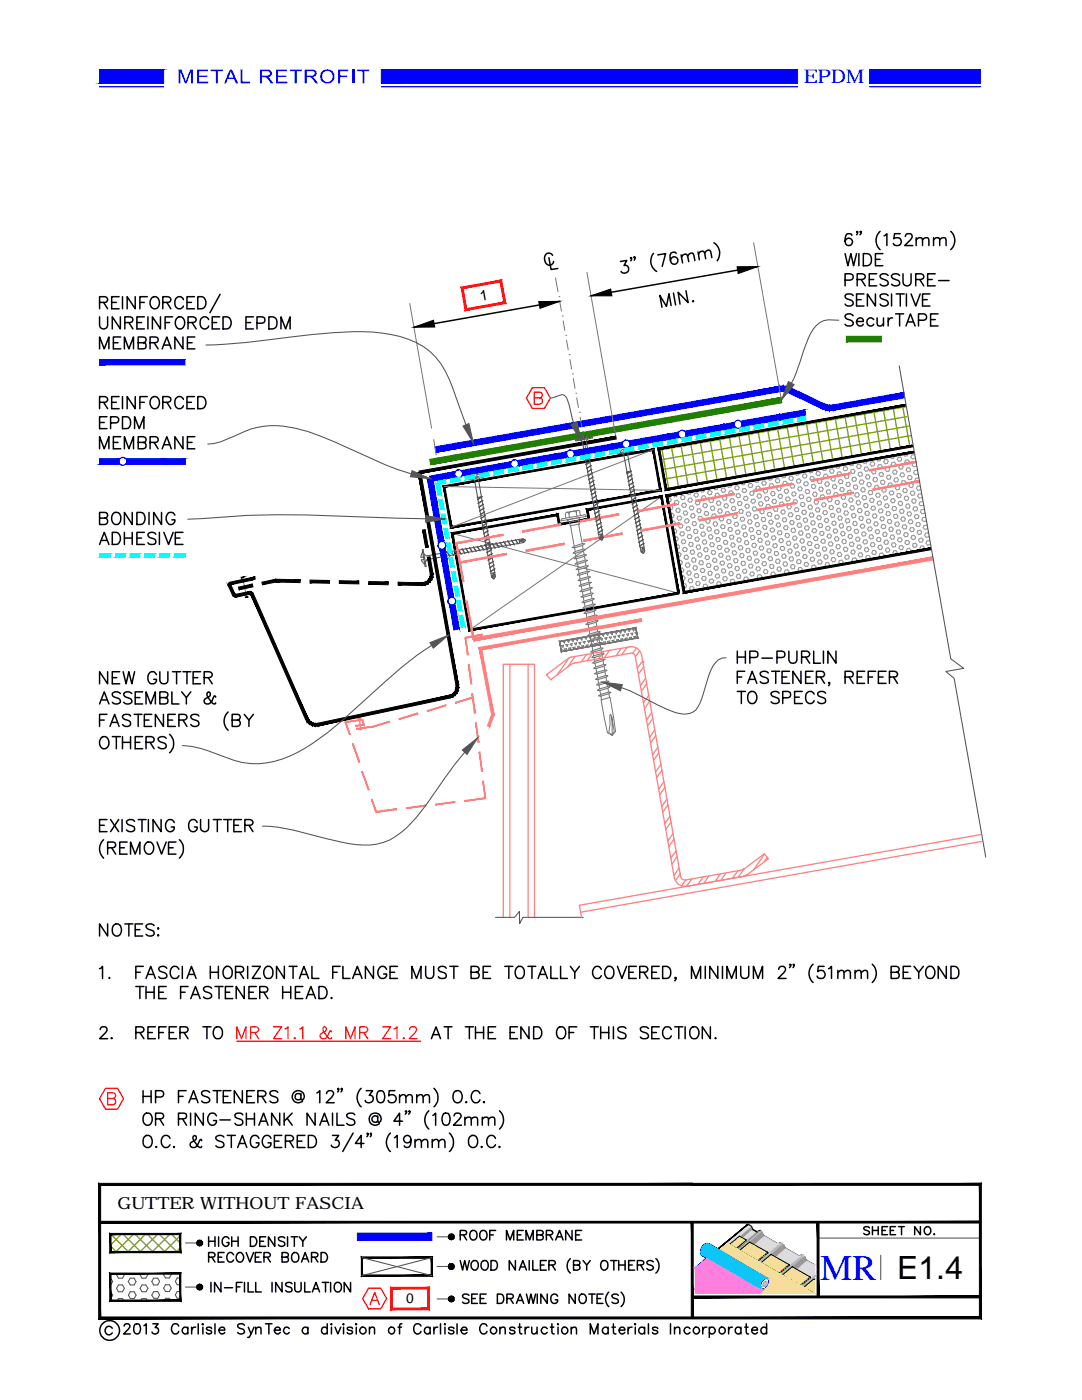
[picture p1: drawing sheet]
<svg xmlns="http://www.w3.org/2000/svg" width="216mm" height="279mm" viewBox="0 0 216 279" stroke-linecap="round" stroke-linejoin="round" font-family="sans-serif">
<defs><g id="words">
<text font-size="7.2" fill="#00f" x="163.7" y="255.4">MR</text>
<text font-size="6.4" x="179" y="255.3">E1.4</text>
<text font-size="3.8" fill="#00f" x="160.4" y="16.6">EPDM</text>
<text font-size="3.3" x="23.4" y="241.3">GUTTER WITHOUT FASCIA</text>
<text font-size="2.9" x="95.9" y="60.1" transform="rotate(-10 95.9 60.1)">1</text>
<text font-size="2.8" x="81" y="260.1">0</text>
</g></defs>
<!-- layer: SOLID -->
<g fill="#00f" stroke="#00f" stroke-width=".2">
<path d="M76.1 13.9v2.7l83-2.7zM76.1 16.6l83-2.7v2.7z"/>
<path d="M173.5 13.9v2.7l22.1-2.7zM173.5 16.6l22.1-2.7v2.7z"/>
<path d="M19.9 13.9v2.7l12.8-2.7zM19.9 16.6l12.8-2.7v2.7z"/>
</g>
<path d="M19.9 17.3h12.8M76.1 17.3h83M173.5 17.3h22.1" fill="none" stroke="#00f" stroke-width=".25"/>
<!-- layer: 0 -->
<g fill="#00f">
<path d="M35.6 13.9h.6l.9 2.3 .8-2.3h.6v2.7h-.4v-2.3l-.9 2.3h-.3l-.9-2.3v2.3h-.4z"/>
<path d="M39.3 13.9h2.2v.3h-1.8v.9h1.7v.3h-1.7v.9h1.8v.3h-2.2z"/>
<path d="M42.1 13.9h2.3v.3h-1v2.4h-.3v-2.4h-1z"/>
<path d="M48 13.9h.4v2.4h1.5v.3h-1.9z"/>
<path d="M55.1 13.9h2.1v.3h-1.7v.9h1.6v.3h-1.6v.9h1.8v.3h-2.2z"/>
<path d="M57.8 13.9h2.4v.3h-1v2.4h-.4v-2.4h-1z"/>
<path d="M67.5 13.9h2v.3h-1.6v.9h1.4v.3h-1.4v1.2h-.4z"/>
<path d="M45.9 13.9h.4l1.2 2.7h-.5l-.3-.8h-1.3l-.3 .8h-.4zM46.1 14.2l-.5 1.3h1z"/>
<path d="M51.9 13.9h1.8l.5 .3 .1 .3-.1 .5-.2 .2-.6 .2 .5 .4 .6 .8h-.5l-.5-.8-.6-.4h-.6v1.2h-.4zM52.3 14.2v.9h1.3l.3-.3-.1-.4-.3-.2z"/>
<path d="M60.8 13.9h1.8l.5 .3 .1 .4-.1 .4-.1 .2-.6 .2 .5 .4 .5 .8h-.4l-.6-.8-.5-.4h-.7v1.2h-.4zM61.2 14.2v.9h1.3l.3-.3v-.4l-.3-.2z"/>
<path d="M63.9 15.3a1.45 1.45 0 0 1 2.9 0 1.45 1.45 0 0 1-2.9 0zM64.3 15.3a1.08 1.08 0 0 0 2.1 0 1.08 1.08 0 0 0-2.1 0z"/>
</g>
<path d="M70.5 13.9v2.7" fill="none" stroke="#00f" stroke-width=".42"/>
<path d="M71.3 13.9h2.4v.3h-1v2.4h-.4v-2.4h-1z" fill="#00f"/>
<g fill="none" stroke="#000" stroke-width=".3">
<path d="M19.9 243.9v-7.6v7.6h118.2M72.2 251h14v3.6h-14zM173.5 245.1a.65 .65 0 0 0-1.1 .1l.1 .2 .9 .4 .1 .4a.72 .72 0 0 1-1.1 0M174.1 244.8v1.6M174.1 245.6h1.1M175.2 244.8v1.6M176 245.6h.7M177.1 244.8h-1.1v1.6h1.1M177.6 245.6h.7M178.7 244.8h-1.1v1.6h1.1M179.3 244.8h1.1M179.9 244.8v1.6"/>
<path d="M183.7 244.8v1.6l-1.2-1.6v1.6M184.6 245.1a.76 .76 0 0 1 1.1 .1 .76 .76 0 0 1-.3 1.1 .77 .77 0 0 1-.9-.3 .77 .77 0 0 1 .1-.9zM186.4 246.2l-.1 .1h.2M22.4 265.1a.8 .8 0 0 0-1.2-.2 .8 .8 0 0 0 0 1.2 .8 .8 0 0 0 1.2-.1M24.8 264.7l.1-.4h.8a.46 .46 0 0 1 .1 .7l-1.1 1.2h1.3M27 264.3a.64 .64 0 0 1 .9 .3 1.03 1.03 0 0 1-.6 1.6l-.3-.1a1.52 1.52 0 0 1 0-1.8zM28.7 264.6l.5-.4v2M30.5 264.2h1.1l-.6 .8a.67 .67 0 0 1 .5 1 .67 .67 0 0 1-1.2-.2M35.7 264.7a.74 .74 0 0 0-.9-.5 .74 .74 0 0 0-.6 .8v.5a.74 .74 0 0 0 .6 .7 .74 .74 0 0 0 .9-.5M37.5 265.2a.64 .64 0 0 0-1-.1 .64 .64 0 0 0 0 .9 .64 .64 0 0 0 1-.1M37.5 264.9v1.3M38.2 264.9v1.3"/>
<path d="M39 264.9a.65 .65 0 0 0-.8 .6M39.6 264.2v2M40.4 264.3h.2l-.1 .1zM40.5 264.9v1.3M42.2 265.2a.6 .6 0 0 0-1 0l.3 .3 .6 .1 .1 .3a.6 .6 0 0 1-1 0M42.9 264.2v2M43.7 265.5h1.1a.62 .62 0 0 0-.8-.6 .62 .62 0 0 0-.2 1 .6 .6 0 0 0 1 0M48.8 264.5a.76 .76 0 0 0-.7-.3 .76 .76 0 0 0-.7 .5l.4 .4 .8 .2 .2 .6a.89 .89 0 0 1-1.4 0M49.5 264.9l.6 1.3 .6-1.3M50.1 266.2l-.4 .7h-.3M51 265.2l.5-.3 .5 .1 .1 1.2M51 264.9v1.3"/>
<path d="M53 264.2h1.3M53.7 264.2v2M54.8 265.5h1.1a.64 .64 0 0 0-1-.5 .64 .64 0 0 0 .1 1.1 .57 .57 0 0 0 .9-.2M57.7 265.2a.64 .64 0 0 0-.9-.1 .64 .64 0 0 0 0 .9 .64 .64 0 0 0 .9-.1M61.4 265.2a.64 .64 0 0 0-.9-.1 .64 .64 0 0 0 0 .9 .64 .64 0 0 0 .9-.1M61.4 264.9v1.3M65.3 265.2a.64 .64 0 0 0-.9-.1 .64 .64 0 0 0 0 .9 .64 .64 0 0 0 .9-.1M65.3 264.2v2M66.1 264.2v.2zM66.1 264.9v1.3M66.9 264.9l.5 1.3 .6-1.3M68.6 264.2v.2z"/>
<path d="M68.6 264.9v1.3M70.3 265.2a.6 .6 0 0 0-1 0l.3 .3 .6 .1 .1 .3a.6 .6 0 0 1-1 0M71 264.3h.2l-.1 .1zM71.1 264.9v1.3M73.7 265.2l.5-.3 .4 .1 .1 1.2M73.7 264.9v1.3M79.4 264.9h.7M80.2 264.2l-.4 .1-.1 .3v1.6M84 264.7a.74 .74 0 0 0-.8-.5 .74 .74 0 0 0-.6 .8 .92 .92 0 0 0 .9 1.2l.5-.5M85.8 265.2a.64 .64 0 0 0-.9-.1 .64 .64 0 0 0 0 .9 .64 .64 0 0 0 .9-.1M85.8 264.9v1.3M86.6 264.9v1.3"/>
<path d="M87.3 264.9a.64 .64 0 0 0-.7 .6M87.9 264.2v2M88.8 264.2v.2zM88.8 264.9v1.3M90.6 265.2a.6 .6 0 0 0-1.1 0l.3 .3 .7 .1 .1 .3a.6 .6 0 0 1-1.1 0M91.2 264.2v2M92 265.5h1.2a.64 .64 0 0 0-1-.5 .64 .64 0 0 0 .1 1.1 .59 .59 0 0 0 .9-.2M97.2 264.7a.74 .74 0 0 0-.9-.5 .74 .74 0 0 0-.6 .8v.5a.74 .74 0 0 0 .6 .7 .74 .74 0 0 0 .9-.5M99.8 265.2l.5-.3 .4 .1 .1 1.2M99.8 264.9v1.3M102.8 265.2a.61 .61 0 0 0-1.1 0l.3 .3 .6 .1 .2 .3a.61 .61 0 0 1-1.1 0M103.4 264.9h.7"/>
<path d="M103.7 264.2v1.6l.1 .3 .4 .1M104.8 264.9v1.3M105.6 264.9a.64 .64 0 0 0-.8 .6M106.1 264.9v.9l.1 .3 .5 .1 .5-.4M107.2 264.9v1.3M109.2 265.2a.66 .66 0 0 0-1-.1 .66 .66 0 0 0 0 .9 .66 .66 0 0 0 1-.1M109.8 264.9h.7M110.1 264.2v1.6l.1 .3 .4 .1M111.3 264.3h.1v.1zM111.4 264.9v1.3M114 265.2l.4-.3 .5 .1 .1 1.2M114 264.9v1.3"/>
<path d="M117.8 266.2v-2l.7 2 .8-2v2M121.3 265.2a.64 .64 0 0 0-.9-.1 .64 .64 0 0 0 0 .9 .64 .64 0 0 0 .9-.1M121.3 264.9v1.3M122.1 264.9h.7M122.4 264.2v1.6l.1 .3 .4 .1M123.5 265.5h1.2a.62 .62 0 0 0-.9-.6 .62 .62 0 0 0-.2 1 .6 .6 0 0 0 1.1 0M125.3 264.9v1.3M126.1 264.9a.65 .65 0 0 0-.8 .6M126.6 264.3h.2v.1zM126.8 264.9v1.3M128.6 265.2a.66 .66 0 0 0-.9-.1 .66 .66 0 0 0 0 .9 .66 .66 0 0 0 .9-.1M128.6 264.9v1.3"/>
<path d="M129.4 264.2v2M131.2 265.2a.61 .61 0 0 0-1 0l.2 .3 .7 .1 .1 .3a.61 .61 0 0 1-1 0M133.8 264.2v2M134.6 265.2l.5-.3 .5 .1 .1 1.2M134.6 264.9v1.3M137.7 265.2a.66 .66 0 0 0-1-.1 .66 .66 0 0 0 0 .9 .66 .66 0 0 0 1-.1M140.2 264.9v1.3M141 264.9a.65 .65 0 0 0-.8 .6M141.5 265.2a.66 .66 0 0 1 1-.1 .66 .66 0 0 1 0 .9 .66 .66 0 0 1-1-.1M141.5 264.9v2M145.4 264.9v1.3M146.1 264.9a.64 .64 0 0 0-.7 .6"/>
<path d="M147.8 265.2a.64 .64 0 0 0-.9-.1 .64 .64 0 0 0 0 .9 .64 .64 0 0 0 .9-.1M147.8 264.9v1.3M148.6 264.9h.7M148.9 264.2v1.6l.1 .3 .4 .1M150 265.5h1.1a.62 .62 0 0 0-.8-.6 .62 .62 0 0 0-.2 1 .6 .6 0 0 0 1 0M153 265.2a.64 .64 0 0 0-1-.1 .64 .64 0 0 0 0 .9 .64 .64 0 0 0 1-.1M153 264.2v2"/>
<circle cx="21.9" cy="265.5" r="1.97"/>
<circle cx="72.4" cy="265.5" r=".67"/>
<circle cx="78.1" cy="265.5" r=".67"/>
<circle cx="98.5" cy="265.5" r=".66"/>
<circle cx="112.7" cy="265.5" r=".67"/>
<circle cx="139" cy="265.5" r=".66"/>
<circle cx="144.1" cy="265.5" r=".67"/>
</g>
<!-- layer: BORDER -->
<path d="M163.2 247.1h32.4M175.7 250.5v4.9" fill="none" stroke="#545454" stroke-width=".21"/>
<!-- layer: NOTES -->
<g fill="none" stroke="#000" stroke-width=".3">
<path d="M23.8 59.2h-1.5v2.4h1.5M24.4 59.2v2.4M27 59.2v2.4l-1.6-2.4v2.4M29.4 59.2h-1.5v2.4M30.2 59.5a.9 .9 0 0 1 1-.3 .9 .9 0 0 1 .6 .9 1.06 1.06 0 0 1-.2 1.2 1.06 1.06 0 0 1-1.2 .2 1.45 1.45 0 0 1-.2-2zM36.6 59.8a.87 .87 0 0 0-1-.6 .87 .87 0 0 0-.7 .9 1.03 1.03 0 0 0 .2 1.2 1.03 1.03 0 0 0 1.2 .2l.3-.4M38.8 59.2h-1.5v2.4h1.5M39.5 59.2h.8a1.29 1.29 0 0 1 .8 1.2 1.29 1.29 0 0 1-.8 1.2h-.8zM43.9 58.7l-2 3.7M109.5 51.4l.5 2.4 1.3-.2M110.3 51a.87 .87 0 0 0-1.1-.4 .87 .87 0 0 0-.6 1 1.03 1.03 0 0 0 .4 1.1 1.03 1.03 0 0 0 1.2 0l.3-.5M123.8 52.2l1.3-.2-.6 1a.81 .81 0 0 1 .9 1.1 .81 .81 0 0 1-1.5 .1"/>
<path d="M126 51.5l-.1 .1-.1-.1 .1-.1 .1 .1v.2l-.1 .4M126.7 51.3l-.1 .2-.1-.1v-.1a.42 .42 0 0 1 0 .6M130.4 50.6a2.38 2.38 0 0 0 .6 3.6M131.2 50.9l1.6-.3-.7 2.6M134.4 58.5l.4 2.4M134.9 50.6a.72 .72 0 0 0-1-.1 1.92 1.92 0 0 0 .4 2.2 .75 .75 0 0 0 1-.5 .75 .75 0 0 0-.7-1 .75 .75 0 0 0-.8 .9M135.9 50.9l.3 1.6M136 51.3l.5-.5h.5l.4 1.4M136.9 58l.4 2.4-2-2.1 .4 2.4M137.2 51.1l.5-.5h.6l.4 1.4M139.3 50.3l.2 1.5M139.4 50.7l.4-.5h.6l.4 1.4"/>
<path d="M140.6 50.5l.5-.5h.6l.3 1.4M142.5 48.5a2.48 2.48 0 0 1 .6 3.6M168.6 50.6l.6 2.4 .6-2.4 .5 2.4 .6-2.4M168.6 55.9h1a.64 .64 0 0 0 .7-.6 .64 .64 0 0 0-.7-.7h-1v2.5M170 47a.67 .67 0 0 0-.7-.4 .67 .67 0 0 0-.5 .5 1.79 1.79 0 0 0 .2 1.8 .75 .75 0 0 0 1.1-.3 .75 .75 0 0 0-.5-1 .75 .75 0 0 0-1 .6M170.2 59a.91 .91 0 0 0-1.6 .2l.5 .5a1.24 1.24 0 0 1 1.1 .7v.3a1 1 0 0 1-1.6 0M170.9 59.8h.9M171 55.8l1.4-.1a.51 .51 0 0 0 0-.9l-1.4-.2v2.5M171.1 46.3l-.1 .1-.1-.1h.2l-.2 .5M171.4 50.6v2.4M171.8 46.3l-.1 .1-.1-.1h.2v.2l-.2 .3M171.8 55.8l.8 1.3"/>
<path d="M172.3 50.6h.8a1.29 1.29 0 0 1 .8 1.2 1.29 1.29 0 0 1-.8 1.2h-.8zM172.4 58.7h-1.5v2.4h1.5M173.5 55.8h.8M174.7 58.7v2.4l-1.6-2.4v2.4M174.7 51.8h.9M174.9 54.6h-1.4v2.5h1.4M175.6 46.2a2.44 2.44 0 0 0 0 3.6M176.2 50.6h-1.5v2.4h1.5M176.4 47.1l.6-.5v2.4M177.2 55a1.08 1.08 0 0 0-1.6 0 .61 .61 0 0 0 .5 .7l.7 .2a.56 .56 0 0 1 .4 .4 .56 .56 0 0 1-.2 .6 1.05 1.05 0 0 1-1.4-.2M177.2 59a.91 .91 0 0 0-1.6 .2l.5 .5a1.24 1.24 0 0 1 1.1 .7v.3a1 1 0 0 1-1.6 0M177.9 58.7v2.4"/>
<path d="M178.8 58.7h1.6M179.5 55a1.08 1.08 0 0 0-1.6 0 .61 .61 0 0 0 .5 .7l.6 .2a.58 .58 0 0 1 .5 .4 .58 .58 0 0 1-.2 .6 1.13 1.13 0 0 1-1.4-.2M179.6 46.6h-1.1l-.1 1.1a.85 .85 0 0 1 1.2 0 .85 .85 0 0 1-.1 1.2 .85 .85 0 0 1-1.3-.3M179.6 58.7v2.4M180.2 54.6v1.8a.81 .81 0 0 0 .8 .7 .81 .81 0 0 0 .8-.7v-1.8M180.7 47.2l.1-.4a.81 .81 0 0 1 1-.1 .6 .6 0 0 1 .1 .8l-1.4 1.5h1.6M180.9 58.7v2.4M181.8 58.7l.9 2.4 .9-2.4M182.7 55.8l1.4-.1a.51 .51 0 0 0 0-.9l-1.4-.2v2.5M182.8 47.9l.6-.5 .6 .1 .1 1.5M182.8 47.4v1.6M183.5 55.8l.8 1.3"/>
<path d="M184.1 47.9a.85 .85 0 0 1 1.1-.4l.1 1.5M184.1 59.8h.9M185.1 55.8h.9M185.6 58.7h-1.5v2.4h1.5M186.3 47.9a.83 .83 0 0 1 1.1-.4l.1 1.5M186.3 47.4v1.6M186.6 54.6h-1.5v2.5h1.5M187.3 56h2.1M187.5 47.9a.85 .85 0 0 1 1.2-.4l.1 1.5M189.7 46.2a2.44 2.44 0 0 1 0 3.6M19.9 60.4h1a.59 .59 0 0 0 .6-.7l-.2-.4-.4-.1h-1v2.4M19.9 63.2v1.8a.81 .81 0 0 0 .8 .7 .81 .81 0 0 0 .8-.7v-1.8"/>
<path d="M19.9 69.6v-2.3l.9 2.3 .9-2.3v2.3M20.7 60.4l.8 1.2M22.3 60.4h.9M22.6 68.4h1M23.8 79.1h-1.5v2.5h1.5M24 63.2v2.4l-1.6-2.4v2.4M24.1 67.3h-1.5v2.3h1.5M24.4 79.1v2.5M24.8 69.6v-2.3l.9 2.3 .9-2.3v2.3M24.9 64.4l1.4-.2a.56 .56 0 0 0 0-.8l-1.4-.2v2.4M25.7 64.4l.8 1.2M27 79.1v2.5l-1.6-2.5v2.5"/>
<path d="M27.3 64.4h1M27.6 68.4l1.3-.1a.59 .59 0 0 0 0-1h-1.3v2.3l1.3-.1a.65 .65 0 0 0 .2-.6 .65 .65 0 0 0-.5-.5M27.9 60.4h.9M28.8 63.2h-1.5v2.4h1.5M29.4 79.1h-1.5v2.5M29.5 63.2v2.4M29.9 68.4l1.4-.1a.59 .59 0 0 0 0-1h-1.4v2.3M30.2 79.5a.9 .9 0 0 1 1-.3 .9 .9 0 0 1 .6 .9 1.06 1.06 0 0 1-.2 1.1 1.06 1.06 0 0 1-1.2 .2 1.45 1.45 0 0 1-.2-1.9zM30.7 68.4l.9 1.2M32 63.2v2.4l-1.6-2.4v2.4M32.4 69.6l.9-2.3 .9 2.3M32.5 60.4l1.3-.1a.55 .55 0 0 0 0-1l-1.3-.1v2.4"/>
<path d="M32.7 68.9h1.1M32.9 64.4h.9M33.3 60.4l.8 1.2M34.4 63.2h-1.5v2.4M35.2 63.6a.9 .9 0 0 1 1.1-.3 .9 .9 0 0 1 .5 .9 1.06 1.06 0 0 1-.2 1.1 1.06 1.06 0 0 1-1.2 .2 1.45 1.45 0 0 1-.2-1.9zM36.5 67.3v2.3l-1.6-2.3v2.3M36.6 79.7a.88 .88 0 0 0-1-.6 .88 .88 0 0 0-.7 1 1.03 1.03 0 0 0 .2 1.1 1.03 1.03 0 0 0 1.2 .2l.3-.4M37.3 60.4h.9M37.4 68.4h.9M37.5 64.4l1.4-.2a.51 .51 0 0 0 0-.8l-1.4-.2v2.4M38.3 64.4l.8 1.2M38.8 79.1h-1.5v2.5h1.5"/>
<path d="M38.9 67.3h-1.5v2.3h1.5M39.5 79.1h.8a1.29 1.29 0 0 1 .8 1.3 1.29 1.29 0 0 1-.8 1.2h-.8zM41.6 63.8a.88 .88 0 0 0-1-.6 .88 .88 0 0 0-.7 1 1.03 1.03 0 0 0 .2 1.1 1.03 1.03 0 0 0 1.2 .2l.3-.4M42.3 64.4h.9M43.8 63.2h-1.5v2.4h1.5M44.5 63.2h.8a1.29 1.29 0 0 1 .8 1.2 1.29 1.29 0 0 1-.8 1.2h-.8zM49.1 64.4h.9M50.6 63.2h-1.5v2.4h1.5M51.3 64.5l1.3-.1a.65 .65 0 0 0 .2-.7 .65 .65 0 0 0-.5-.5h-1v2.4M53.7 63.2h.8a1.29 1.29 0 0 1 .8 1.2 1.29 1.29 0 0 1-.8 1.2h-.8zM56.1 65.6v-2.4l.9 2.4 .9-2.4v2.4M133.9 61l-.4-2.4-.5 2.6-1.3-2.2 .4 2.3"/>
<path d="M138.3 60l-.1 .1 .1 .1 .1-.1M170.2 63a.88 .88 0 0 0-.8-.4 .88 .88 0 0 0-.8 .6l.5 .5a1.24 1.24 0 0 1 1.1 .7v.3a1.08 1.08 0 0 1-1.6 0M170.9 64.2h1.4a.65 .65 0 0 0-.5-.8 .65 .65 0 0 0-.8 .4 .77 .77 0 0 0 .2 1.1 .77 .77 0 0 0 1.1-.2M174.3 63.8a.76 .76 0 0 0-1.1-.1 .76 .76 0 0 0 0 1.1 .76 .76 0 0 0 1.1-.1M175 63.4l.1 1.6 .6 .1 .6-.5M176.3 63.4v1.7M177.2 63.4v1.7M178.1 63.4a.78 .78 0 0 0-.9 .8M178.7 62.6h1.6M179.5 62.6v2.5M180.8 65.1l.9-2.5 .9 2.5M181.1 64.2h1.2"/>
<path d="M183.3 63.9h1a.64 .64 0 0 0 .6-.6 .64 .64 0 0 0-.6-.7h-1v2.5M185.7 63.8h.9M187.2 62.6h-1.5v2.5h1.5M19.9 80.3l1.4-.1a.56 .56 0 0 0 0-.9l-1.4-.2v2.5M19.9 89.6v-2.4l.9 2.4 .9-2.4v2.4M19.9 84.3h.9M20.7 80.3l.8 1.3M21.4 83.2h-1.5v2.3h1.5M22.1 84.4l1.3-.1 .3-.3v-.4l-.3-.3-1.3-.1v2.3M22.3 80.3h.9M22.6 88.3h1M24.1 87.2h-1.5v2.4h1.5"/>
<path d="M24.4 83.2h.8a1.25 1.25 0 0 1 .6 2l-.2 .3h-1.2zM24.8 89.6v-2.4l.9 2.4 .9-2.4v2.4M26.9 85.5v-2.3l.9 2.3 .9-2.3v2.3M27.6 88.3l1.3-.1a.59 .59 0 0 0 0-.9l-1.3-.1v2.4l1.3-.2a.65 .65 0 0 0 .2-.6 .65 .65 0 0 0-.5-.5M27.9 80.3h.9M29.9 88.3l1.4-.1a.59 .59 0 0 0 0-.9l-1.4-.1v2.4M30.7 88.3l.9 1.3M32.4 89.6l.9-2.4 .9 2.4M32.5 80.3l1.3-.1a.51 .51 0 0 0 0-.9l-1.3-.2v2.5M32.7 88.8h1.1M33.3 80.3l.8 1.3M36.5 87.2v2.4l-1.6-2.4v2.4"/>
<path d="M37.3 80.3h.9M37.4 88.3h.9M38.9 87.2h-1.5v2.4h1.5M19.9 103.4h1a.65 .65 0 0 0 .6-.7l-.2-.4h-1.4v2.4h1a.64 .64 0 0 0 .6-.7 .64 .64 0 0 0-.6-.6M19.9 108.7l.9-2.5 .9 2.5M20.2 107.9h1.2M22.4 106.2h.8a1.29 1.29 0 0 1 .8 1.2 1.29 1.29 0 0 1-.8 1.3h-.8zM22.5 102.6a.89 .89 0 0 1 1-.3 .89 .89 0 0 1 .6 .9 1.06 1.06 0 0 1-.2 1.1 1.06 1.06 0 0 1-1.2 .2 1.51 1.51 0 0 1-.2-1.9zM24.8 106.2v2.5M24.8 107.4h1.6M26.4 102.3v2.4l-1.6-2.4v2.4M26.4 106.2v2.5"/>
<path d="M27.3 102.3h.8a1.28 1.28 0 0 1 .9 1.2 1.28 1.28 0 0 1-.9 1.2h-.8zM27.3 107.4h1M28.8 106.2h-1.5v2.5h1.5M29.7 102.3v2.4M31.1 106.6a.85 .85 0 0 0-.9-.4 .85 .85 0 0 0-.7 .6l.4 .5 .8 .2a.58 .58 0 0 1 .4 .6 .58 .58 0 0 1-.6 .6l-.8-.1-.2-.3M31.8 106.2v2.5M32.2 102.3v2.4l-1.5-2.4v2.4M32.7 106.2l.9 2.5 1-2.5M34.9 102.8a.9 .9 0 0 0-1-.5 .9 .9 0 0 0-.7 .9 1.17 1.17 0 0 0 1.1 1.5 .9 .9 0 0 0 .6-1h-.6M35 107.4h.9M36.5 106.2h-1.5v2.5h1.5M20.2 139.7h1.2"/>
<path d="M21.5 134.1v2.4l-1.6-2.4v2.4M22.4 135.2h.9M23.9 134.1h-1.5v2.4h1.5M24 138.4a1.08 1.08 0 0 0-1.6 0 .6 .6 0 0 0 .5 .7 1.24 1.24 0 0 1 1.1 .7v.4a1.08 1.08 0 0 1-1.6 0M24.6 134.1l.6 2.4 .5-2.4 .6 2.4 .6-2.4M26.3 138.4a1.08 1.08 0 0 0-1.6 0l.1 .5 .4 .2a1.24 1.24 0 0 1 1.1 .7v.4a1.08 1.08 0 0 1-1.6 0M27 139.2h.9M28.5 138.1h-1.5v2.4h1.5M31.2 134.6a.87 .87 0 0 0-1-.5 .87 .87 0 0 0-.7 .9 1.06 1.06 0 0 0 .2 1.1 1.06 1.06 0 0 0 1.2 .3l.3-.5v-.3h-.5M31.9 134.1v1.7a.82 .82 0 0 0 .8 .7 .82 .82 0 0 0 .8-.7v-1.7M31.9 139.2l1.4-.1a.61 .61 0 0 0 0-.9l-1.4-.1v2.4l1.4-.1a.65 .65 0 0 0 .2-.7 .65 .65 0 0 0-.6-.5M34.3 138.1v2.4h1.4"/>
<path d="M34.4 134.1h1.6M35.2 134.1v2.4M36.3 138.1l.9 1.1 .9-1.1M36.5 134.1h1.6M37.2 139.2v1.3M37.3 134.1v2.4M38.5 135.2h1M40 134.1h-1.5v2.4h1.5M40.7 135.2h1.1a.65 .65 0 0 0 .5-.7l-.2-.3-.3-.1h-1.1v2.4M41.5 135.2l.8 1.3M43 139.1l-.2-.2-.2 .3a1.13 1.13 0 0 1-.6 1.1 1.13 1.13 0 0 1-1.2 0 .6 .6 0 0 1 .2-.8l.8-.5a.53 .53 0 0 0-.2-.9l-.2 .1a.87 .87 0 0 0 .2 1.1l.8 1.1 .5 .1 .1-.2M147.1 129.9v2.5"/>
<path d="M147.1 131.1h1.6M147.1 135.1h.9M147.1 138h1.6M147.9 138v2.4M148.6 134h-1.5v2.4M148.7 129.9v2.5M149.2 136.4l.9-2.4 .9 2.4M149.4 138.3a.89 .89 0 0 1 1-.3 .89 .89 0 0 1 .6 .9 1.06 1.06 0 0 1-.2 1.2 1.06 1.06 0 0 1-1.2 .2 1.58 1.58 0 0 1-.2-2zM149.5 135.6h1.2M149.6 131.2l1.4-.1a.67 .67 0 0 0 .2-.7 .67 .67 0 0 0-.5-.5h-1.1v2.5M152 131.3h2.1M153.3 134.3a1.08 1.08 0 0 0-1.6 0l.2 .6 .9 .3a.58 .58 0 0 1 .5 .5 .58 .58 0 0 1-.2 .6 1.13 1.13 0 0 1-1.4-.3"/>
<path d="M154 134h1.6M154.8 134v2.4M155 131.2l1.4-.1a.67 .67 0 0 0 .2-.7 .67 .67 0 0 0-.5-.5h-1.1v2.5M155.5 138.3a.92 .92 0 0 0-1.6 .2l.2 .4 1.2 .4 .2 .4v.4a1.06 1.06 0 0 1-1.6 0M156.1 135.1h.9M156.2 139.3l1.3-.2a.65 .65 0 0 0 .2-.6 .65 .65 0 0 0-.5-.5h-1v2.4M157.4 129.9v1.8a.82 .82 0 0 0 .8 .7 .82 .82 0 0 0 .8-.7v-1.8M157.5 134h-1.4v2.4h1.4M158.6 139.1h.9M159.8 134v2.4l-1.6-2.4v2.4M159.9 131.1h1.1a.65 .65 0 0 0 .6-.7l-.3-.3-.3-.2h-1.1v2.5M160.1 138h-1.5v2.4h1.5"/>
<path d="M160.8 131.1l.8 1.3M160.8 135.1h.8M162.2 134h-1.4v2.4h1.4M162.4 129.9v2.5h1.3M162.4 138.5a.88 .88 0 0 0-1-.5 .88 .88 0 0 0-.6 .9 1.03 1.03 0 0 0 .2 1.2 1.03 1.03 0 0 0 1.1 .2l.3-.5M162.9 135.1h1.1a.59 .59 0 0 0 .5-.7l-.2-.3-.3-.1h-1.1v2.4M163.7 135.1l.8 1.3M164.3 129.9v2.5M164.7 138.3a.88 .88 0 0 0-.8-.3 .88 .88 0 0 0-.7 .5l.2 .4 1.1 .4 .2 .4v.4a1.02 1.02 0 0 1-1.5 0M165.5 136.3v.1l-.2-.1h.2l-.2 .5M166.8 129.9v2.5l-1.6-2.5v2.5M168.6 135.1l1.4-.1a.61 .61 0 0 0 0-.9l-1.4-.1v2.4"/>
<path d="M169.4 135.1l.8 1.3M171 135.1h1M172.5 134h-1.5v2.4h1.5M173.2 135.1h.9M174.7 134h-1.5v2.4M175.3 135.1h.9M176.8 134h-1.5v2.4h1.5M177.5 135.1l1.3-.1a.55 .55 0 0 0 0-.9l-1.3-.1v2.4M178.3 135.1l.8 1.3M19.9 140.5l.9-2.4 .9 2.4M19.9 143.7h.9M20.3 147.1a1.11 1.11 0 0 1 1.3 .4 1.11 1.11 0 0 1 0 1.4 .9 .9 0 0 1-1 .5 .9 .9 0 0 1-.7-.9 1.53 1.53 0 0 1 .4-1.4z"/>
<path d="M21.4 142.6h-1.5v2.4M21.9 145l1-2.4 .9 2.4M22.3 144.2h1.1M22.4 147h1.6M23.2 147v2.4M24.4 147v2.4M24.4 148.2h1.6M26 142.9a.92 .92 0 0 0-1.6 .2l.5 .5 .7 .2a.61 .61 0 0 1 .2 1.1 1.07 1.07 0 0 1-1.4-.3M26 147v2.4M26.8 142.6h1.5M27 148.2h.9M27.6 142.6v2.4"/>
<path d="M28.5 147h-1.5v2.4h1.5M28.8 143.7h.9M29.1 140.5v-2.4l1 2.4 .9-2.4v2.4M29.1 148.2l1.4-.1a.61 .61 0 0 0 0-1l-1.4-.1v2.4M29.9 148.2l.8 1.2M30.3 142.6h-1.5v2.4h1.5M32.6 142.6v2.4l-1.6-2.4v2.4M33.2 147.3a1.06 1.06 0 0 0-1.6 0v.3a1.24 1.24 0 0 0 1.1 .7 .58 .58 0 0 1 .4 .4 .58 .58 0 0 1-.2 .6 1.13 1.13 0 0 1-1.3-.2M33.5 143.7h.9M33.8 146.5a2.49 2.49 0 0 1 0 3.7M35 142.6h-1.5v2.4h1.5M35.7 143.7h1a.64 .64 0 0 0 .6-.7l-.2-.4h-1.4v2.4"/>
<path d="M36.5 143.7l.8 1.3M39.7 142.9a.92 .92 0 0 0-1.6 .2 1.24 1.24 0 0 0 1.1 .7 .6 .6 0 0 1 .5 .4 .6 .6 0 0 1-.2 .7 1.07 1.07 0 0 1-1.4-.3M45.5 142.1a2.44 2.44 0 0 0 0 3.6M46.3 143.7h1.1a.65 .65 0 0 0 .5-.7l-.2-.4h-1.4v2.4h1.1a.64 .64 0 0 0 .6-.7 .64 .64 0 0 0-.6-.6M48.7 142.6l1 1.1 .9-1.1M49.7 143.7v1.3M19.9 164.7h.9M20.7 167.6a2.49 2.49 0 0 0 0 3.7M21.4 163.6h-1.5v2.4h1.5M21.5 169.2l1.4-.1a.59 .59 0 0 0 0-1l-1.4-.1v2.5M22.1 163.6l1.6 2.4M22.3 169.2l.8 1.3"/>
<path d="M23.7 163.6l-1.6 2.4M23.9 169.2h.9M24.4 163.6v2.4M25.4 168h-1.5v2.5h1.5M26 170.5v-2.5l1 2.5 .9-2.5v2.5M26.9 163.9a1.06 1.06 0 0 0-1.7 0v.3a1.24 1.24 0 0 0 1.2 .6l.2 .2a.56 .56 0 0 1 0 .8 1.13 1.13 0 0 1-1.4-.2M27.6 163.6h1.5M28.3 163.6v2.4M29.3 168.1a1.18 1.18 0 0 1 1.3 .6 1.18 1.18 0 0 1-.2 1.4 .9 .9 0 0 1-1 .3 .9 .9 0 0 1-.6-.9 1.55 1.55 0 0 1 .5-1.4zM29.6 163.6v2.4M31.3 168l.9 2.5 1-2.5M32.1 163.6v2.4l-1.6-2.4v2.4"/>
<path d="M33.6 169.2h1M34.8 164.2a.89 .89 0 0 0-1-.6 .89 .89 0 0 0-.8 .9 1.06 1.06 0 0 0 .3 1.1 1.06 1.06 0 0 0 1.1 .2l.4-.4v-.4h-.6M35.1 168h-1.5v2.5h1.5M35.8 167.6a2.49 2.49 0 0 1 0 3.7M39.3 164.2a.87 .87 0 0 0-1-.6 .87 .87 0 0 0-.7 .9 1.03 1.03 0 0 0 .3 1.1 1.03 1.03 0 0 0 1.1 .2l.3-.4v-.4h-.5M40 163.6v1.7a.82 .82 0 0 0 .8 .7 .82 .82 0 0 0 .8-.7v-1.7M42.6 163.6h1.6M43.4 163.6v2.4M44.6 163.6h1.6M45.4 163.6v2.4M46.7 164.7h.9M48.2 163.6h-1.5v2.4h1.5"/>
<path d="M48.9 164.7l1.3-.1a.55 .55 0 0 0 0-.9l-1.3-.1v2.4M49.7 164.7l.8 1.3M19.9 193.3l.6-.4v2.4M21.5 184.4v2.4l-1.6-2.4v2.4M21.8 195.1v.2l.1-.1M22.6 184.7a.89 .89 0 0 1 1-.3 .89 .89 0 0 1 .6 .9 1.03 1.03 0 0 1-.2 1.2 1.03 1.03 0 0 1-1.1 .2 1.51 1.51 0 0 1-.3-2zM24.9 184.4h1.6M25.7 184.4v2.4M27 185.5h.9M27.1 194h.9M27.1 196.9h1.6M27.9 196.9v2.4"/>
<path d="M28.5 184.4h-1.5v2.4h1.5M28.6 192.9h-1.5v2.4M29.1 195.3l1-2.4 .9 2.4M29.1 196.9v2.4M29.1 198h1.6M29.5 194.5h1.2M30.7 184.7a1.06 1.06 0 0 0-1.6 0v.3a1.24 1.24 0 0 0 1.2 .7l.2 .1a.56 .56 0 0 1 0 .9 1.13 1.13 0 0 1-1.4-.2M30.7 196.9v2.4M31.6 185.2l.1 .1-.1 .1zM31.6 186.6l.1 .1-.1 .1zM31.7 198h.9M33.2 196.9h-1.5v2.4h1.5"/>
<path d="M33.3 193.2a.88 .88 0 0 0-.9-.4 .88 .88 0 0 0-.7 .6l.4 .5a1.24 1.24 0 0 1 1.2 .7v.3a1.08 1.08 0 0 1-1.6 0M35.7 193.4a.89 .89 0 0 0-1-.6 .89 .89 0 0 0-.7 1 1.07 1.07 0 0 0 .2 1.2 1.07 1.07 0 0 0 1.2 .2l.3-.5M36 198h.9M36.4 192.9v2.4M37.3 195.3l.9-2.4 .9 2.4M37.5 196.9h-1.5v2.4M37.6 194.5h1.2M38.1 199.3l.9-2.4 .9 2.4M38.5 198.5h1.1M42 194h1.6M42 192.9v2.4M42.2 197.2a1.08 1.08 0 0 0-1.6 0l.1 .5 .4 .2a1.24 1.24 0 0 1 1.1 .7v.4a1.08 1.08 0 0 1-1.6 0"/>
<path d="M42.9 196.9h1.6M43.6 192.9v2.4M43.7 196.9v2.4M44.7 193.2l.5-.3a1.27 1.27 0 0 1 1.2 .9 1.27 1.27 0 0 1-.5 1.4 1.1 1.1 0 0 1-1.3-.4 1.1 1.1 0 0 1 0-1.4zM45 198h.9M46.5 196.9h-1.5v2.4h1.5M47 194l1.4-.1a.59 .59 0 0 0 0-.9l-1.4-.1v2.4M47.8 194l.8 1.3M48.7 196.9v2.4l-1.6-2.4v2.4M49.4 192.9v2.4M49.7 198h.9M50.3 192.9h1.7l-1.7 2.4h1.7"/>
<path d="M51.2 196.9h-1.5v2.4h1.5M51.8 198l1.4-.1a.61 .61 0 0 0 0-.9l-1.4-.1v2.4M52.6 198l.8 1.3M52.8 193.2a.88 .88 0 0 1 1.1-.3 .88 .88 0 0 1 .6 .9 1.06 1.06 0 0 1-.3 1.1 1.06 1.06 0 0 1-1.1 .3 1.51 1.51 0 0 1-.3-2zM56.4 198h1.6M56.4 196.9v2.4M56.7 192.9v2.4l-1.5-2.4v2.4M57.7 192.9h1.6M58 196.9v2.4M58.5 192.9v2.4M58.9 198h.9M59.7 195.3l.9-2.4 1 2.4"/>
<path d="M60.1 194.5h1.1M60.4 196.9h-1.5v2.4h1.5M61.1 199.3l.9-2.4 1 2.4M61.4 198.5h1.2M62.2 192.9v2.4h1.4M63.6 196.9h.8a1.29 1.29 0 0 1 .9 1.2 1.29 1.29 0 0 1-.9 1.2h-.8zM66.1 199.1v.2l.2-.1M66.4 194h.9M67.9 192.9h-1.5v2.4M68.4 192.9v2.4h1.4M70.4 195.3l.9-2.4 .9 2.4M70.8 194.5h1.1"/>
<path d="M74.5 192.9v2.4l-1.6-2.4v2.4M77.1 193.4a.89 .89 0 0 0-1-.5 .89 .89 0 0 0-.7 .9 1.09 1.09 0 0 0 .3 1.1 1.09 1.09 0 0 0 1.1 .3l.3-.5v-.3h-.5M77.8 194h1M79.3 192.9h-1.5v2.4h1.5M82.2 195.3v-2.4l.9 2.4 .9-2.4v2.4M84.9 192.9v1.7a.81 .81 0 0 0 .8 .7 .81 .81 0 0 0 .8-.7v-1.7M89 193.2a.85 .85 0 0 0-.8-.4 .85 .85 0 0 0-.7 .6l.4 .5 .7 .2a.58 .58 0 0 1 .4 .7 .58 .58 0 0 1-.5 .5l-.8-.1-.2-.3M89.8 192.9h1.6M90.6 192.9v2.4M94 194h1a.65 .65 0 0 0 .6-.7l-.3-.3-.3-.1h-1v2.4h1a.61 .61 0 0 0 .6-.6 .61 .61 0 0 0-.6-.7M96.4 194h.9M97.9 192.9h-1.5v2.4h1.5"/>
<path d="M100.7 192.9h1.6M101.5 192.9v2.4M103 193.2a.88 .88 0 0 1 1-.3 .88 .88 0 0 1 .6 .9 1.06 1.06 0 0 1-.2 1.1 1.06 1.06 0 0 1-1.1 .3 1.51 1.51 0 0 1-.3-2zM105.3 192.9h1.6M106.1 192.9v2.4M107.4 195.3l.9-2.4 .9 2.4M107.7 194.5h1.2M109.9 192.9v2.4h1.4M111.9 192.9v2.4h1.3M113.8 192.9l.9 1.1 .9-1.1M114.7 194v1.3M120 193.4a.89 .89 0 0 0-1-.5 .89 .89 0 0 0-.7 .9 1.09 1.09 0 0 0 .2 1.1 1.09 1.09 0 0 0 1.1 .3l.4-.5"/>
<path d="M121.1 193l.2-.1a1.28 1.28 0 0 1 1.2 .9 1.28 1.28 0 0 1-.4 1.4 1.16 1.16 0 0 1-1.4-.5 1.16 1.16 0 0 1 .2-1.5zM123.2 192.9l.9 2.4 .9-2.4M125.5 194h.9M127 192.9h-1.5v2.4h1.5M127.6 194h1.1a.65 .65 0 0 0 .6-.7l-.3-.3-.3-.1h-1.1v2.4M128.5 194l.8 1.3M130.1 194h.9M131.5 192.9h-1.4v2.4h1.4M132.2 192.9h.8a1.29 1.29 0 0 1 .9 1.2 1.29 1.29 0 0 1-.9 1.2h-.8zM134.9 195.2h-.3l.2-.1 .1 .1-.3 .5M138 195.3v-2.4l.9 2.4 .9-2.4v2.4M140.7 192.9v2.4"/>
<path d="M143.2 192.9v2.4l-1.6-2.4v2.4M144.2 192.9v2.4M145 195.3v-2.4l1 2.4 .9-2.4v2.4M147.8 192.9v1.7a.82 .82 0 0 0 .8 .7 .82 .82 0 0 0 .8-.7v-1.7M150.3 195.3v-2.4l1 2.4 .9-2.4v2.4M155.4 193.4l.2-.4 .7-.1a.62 .62 0 0 1 .3 .9l-1.3 1.5h1.6M157.8 192.5l-.1 .1-.2-.1h.3v.3l-.3 .3M158.5 192.5l-.2 .1v-.1h.2l-.2 .6M162.2 192.4a2.44 2.44 0 0 0 0 3.7M164.4 192.9h-1.1l-.1 1a.85 .85 0 0 1 1.2 0 .85 .85 0 0 1-.1 1.3 .85 .85 0 0 1-1.3-.4M165.3 193.3l.6-.4v2.4M167.2 194.1l.5-.4 .6 .1 .1 1.5"/>
<path d="M167.2 193.7v1.6M168.4 194.1l.6-.4 .6 .1 .1 1.5M170.6 194.1l.6-.4 .6 .1v1.5M170.6 193.7v1.6M171.8 194.1l.6-.4 .6 .1 .1 1.5M174 192.4a2.44 2.44 0 0 1 0 3.7M177.8 194h1.1a.65 .65 0 0 0 .5-.7l-.2-.3-.3-.1h-1.1v2.4h1.1a.62 .62 0 0 0 .5-.6 .62 .62 0 0 0-.5-.7M180.2 194h1M181.7 192.9h-1.5v2.4h1.5M182.4 192.9l.9 1.1 .9-1.1M183.3 194v1.3M185.1 193l.3-.1a1.2 1.2 0 0 1 1 1.8 .87 .87 0 0 1-1 .6 .87 .87 0 0 1-.7-.9 1.42 1.42 0 0 1 .4-1.4z"/>
<path d="M188.8 192.9v2.4l-1.6-2.4v2.4M189.8 192.9a1.32 1.32 0 0 1 1.5 .6 1.32 1.32 0 0 1-.4 1.7l-1.1 .1zM20 205.5l.1-.4a.81 .81 0 0 1 1-.1 .6 .6 0 0 1 .2 .8l-1.4 1.5h1.6M22.3 207.1l-.1 .1h.2M27.1 206.1h1a.65 .65 0 0 0 .6-.8l-.2-.3-1.4-.1v2.4M27.9 206.1l.8 1.2M28.5 217.7v2.4M28.5 218.8h1.7M29.5 206.1h.9M30.2 217.7v2.4M31 204.9h-1.5v2.4h1.5M31 218.9h1.1a.64 .64 0 0 0 .6-.6 .64 .64 0 0 0-.6-.6h-1.1v2.4"/>
<path d="M31.7 206.1h.9M33.2 204.9h-1.5v2.4M33.8 206.1h.8M35.2 204.9h-1.4v2.4h1.4M35.6 218.8h.9M35.9 206.1l1.4-.2a.59 .59 0 0 0 0-.9l-1.4-.1v2.4M36.7 206.1l.8 1.2M37.1 217.7h-1.5v2.4M38 219.3h1.2M40.5 204.9h1.6M41.3 204.9v2.4M41.8 218a1.08 1.08 0 0 0-1.6 0 .61 .61 0 0 0 .5 .7l.7 .2a.56 .56 0 0 1 .4 .5 .56 .56 0 0 1-.2 .5 1.05 1.05 0 0 1-1.4-.2"/>
<path d="M42.5 217.7h1.6M42.8 205.3a.89 .89 0 0 1 1-.4 .89 .89 0 0 1 .6 .9 1.06 1.06 0 0 1-.2 1.2 1.06 1.06 0 0 1-1.2 .2 1.51 1.51 0 0 1-.2-1.9zM43.3 217.7v2.4M44.5 218.8h1M46.1 217.7h-1.6v2.4h1.6M48.4 217.7v2.4l-1.6-2.4v2.4M49.2 218.8h1M50.8 217.7h-1.6v2.4h1.6M51.4 218.8l1.4-.1a.55 .55 0 0 0 0-.9l-1.4-.1v2.4M52.3 218.8l.8 1.3M55.4 218a.87 .87 0 0 0-.8-.4 .87 .87 0 0 0-.7 .7l.4 .4 .7 .2a.59 .59 0 0 1 .4 .8 1.02 1.02 0 0 1-1.5 0M60 218.6l-.1-.3a.66 .66 0 0 0-1 .4l.1 .6a.63 .63 0 0 0 1-.2"/>
<path d="M60 218.3v1.1l.4 .1a1.14 1.14 0 0 0-.3-1.7 1.14 1.14 0 0 0-1.7 .5 1.21 1.21 0 0 0 .4 1.6 1.21 1.21 0 0 0 1.6-.2M63.2 218.1l.6-.4v2.4M65.2 218.3l.1-.4 .3-.2 .8 .1a.55 .55 0 0 1 0 .8l-1.3 1.5h1.6M67.6 217.3l-.1 .2-.1-.2 .1-.1 .1 .1-.2 .6M68.3 217.3l-.1 .2-.2-.2 .2-.1 .1 .1-.3 .6M72.1 217.2a2.49 2.49 0 0 0 0 3.7M73.1 217.7h1.3l-.7 .9a.78 .78 0 0 1 .8 .9 .78 .78 0 0 1-1.1 .6l-.4-.2-.1-.3M75.5 217.8a.77 .77 0 0 1 1.1 .3 1.91 1.91 0 0 1-.2 1.8 .75 .75 0 0 1-1.1-.3 1.94 1.94 0 0 1 .2-1.8zM78.8 217.7h-1.1l-.1 1a.85 .85 0 0 1 1.3 0 .85 .85 0 0 1-.2 1.3 .85 .85 0 0 1-1.3-.4M79.7 218.9l.6-.4 .6 .1 .1 1.5M79.7 218.5v1.6M81 218.9l.5-.4 .6 .1 .2 1.5"/>
<path d="M83.2 218.9l.5-.4 .6 .1 .1 1.5M83.2 218.5v1.6M84.4 218.9l.6-.4 .6 .1 .1 1.5M86.1 207.3l.9-2.4 .9 2.4M86.4 206.5h1.2M86.6 217.2a2.49 2.49 0 0 1 0 3.7M88.6 204.9h1.6M89.4 204.9v2.4M90.6 218a.89 .89 0 0 1 1-.3 .89 .89 0 0 1 .6 .9 1.04 1.04 0 0 1-.2 1.2 1.04 1.04 0 0 1-1.2 .1 1.58 1.58 0 0 1-.2-1.9zM92.9 204.9h1.6M93 219.9h-.1l.1 .2 .1-.2M93.7 204.9v2.4"/>
<path d="M94.9 206.1h1.6M94.9 204.9v2.4M95.8 218.3a.89 .89 0 0 0-1-.6 .89 .89 0 0 0-.8 .9 1.06 1.06 0 0 0 .3 1.1 1.06 1.06 0 0 0 1.1 .2l.4-.4M96.5 204.9v2.4M96.6 219.9h-.2l.2 .2 .1-.2M97.4 206.1h1M98.9 204.9h-1.5v2.4h1.5M101.8 206.1h.9M103.3 204.9h-1.5v2.4h1.5M105.6 204.9v2.4l-1.7-2.4v2.4M106.5 204.9h.8a1.26 1.26 0 0 1 .8 1.2 1.26 1.26 0 0 1-.8 1.2h-.8zM111.3 205.3a.89 .89 0 0 1 1-.4 .89 .89 0 0 1 .6 .9 1.06 1.06 0 0 1-.2 1.2 1.06 1.06 0 0 1-1.2 .2 1.51 1.51 0 0 1-.2-1.9z"/>
<path d="M113.6 206.1h.9M115.1 204.9h-1.5v2.4M117.8 204.9h1.6M118.6 204.9v2.4M119.9 206.1h1.6M119.9 204.9v2.4M121.5 204.9v2.4M122.4 204.9v2.4M124.9 205.3a.92 .92 0 0 0-1.6 .2 1.24 1.24 0 0 0 1.1 .6 .58 .58 0 0 1 .5 .7 .58 .58 0 0 1-.6 .5l-.8-.1-.2-.2M129.4 205.3a.91 .91 0 0 0-1.6 .2l.4 .4a1.24 1.24 0 0 1 1.2 .7v.4a1.08 1.08 0 0 1-1.6 0M130.1 206.1h.9M131.5 204.9h-1.4v2.4h1.4"/>
<path d="M134 205.5a.9 .9 0 0 0-1.1-.6 .9 .9 0 0 0-.7 .9 1.09 1.09 0 0 0 .3 1.2 1.09 1.09 0 0 0 1.1 .2l.4-.5M134.6 204.9h1.6M135.4 204.9v2.4M136.7 204.9v2.4M138.1 205a1.16 1.16 0 0 1 1.3 .5 1.16 1.16 0 0 1-.2 1.5 .87 .87 0 0 1-1 .3 .87 .87 0 0 1-.6-.9 1.42 1.42 0 0 1 .5-1.4zM141.7 204.9v2.4l-1.6-2.4v2.4M142.8 207.1l-.1 .1h.2M28.8 222.5a.89 .89 0 0 1 1-.3 .89 .89 0 0 1 .6 .8 1.06 1.06 0 0 1-.2 1.2 1.06 1.06 0 0 1-1.2 .2 1.51 1.51 0 0 1-.2-1.9zM28.8 226.9a.89 .89 0 0 1 1-.3 .89 .89 0 0 1 .6 .9 1.03 1.03 0 0 1-.2 1.2 1.03 1.03 0 0 1-1.2 .2 1.51 1.51 0 0 1-.2-2zM31 223.3h1.1a.65 .65 0 0 0 .6-.7l-.3-.4h-1.4v2.4M31.2 228.8l-.2 .1 .2 .1 .1-.1M31.8 223.3l.9 1.3"/>
<path d="M33.9 227.2a.89 .89 0 0 0-1-.6 .89 .89 0 0 0-.7 .9 1.06 1.06 0 0 0 .2 1.2 1.06 1.06 0 0 0 1.2 .2l.3-.4M34.7 228.8l-.1 .1 .1 .1 .1-.1M35.6 223.3l1.4-.1a.59 .59 0 0 0 0-1h-1.4v2.4M36.4 223.3l.8 1.3M37.7 220.1l.9-2.4 .9 2.4M38 222.2v2.4M40.2 227.7l-.2-.3-.2 .3a1.37 1.37 0 0 1-1.4 1.3 .58 .58 0 0 1-.5-.4 .58 .58 0 0 1 .3-.6l.8-.5a.53 .53 0 0 0-.2-.9l-.2 .1a.87 .87 0 0 0 .2 1.2l.8 1 .5 .1 .1-.2M40.6 222.2v2.4l-1.6-2.4v2.4M43.2 222.7a.9 .9 0 0 0-1-.6 .9 .9 0 0 0-.7 .9 1.17 1.17 0 0 0 1.1 1.6 .9 .9 0 0 0 .6-1h-.6M43.9 223.5h2M44.7 226.9a1.06 1.06 0 0 0-1.6 0v.3a1.24 1.24 0 0 0 1.1 .7 .58 .58 0 0 1 .5 .4 .58 .58 0 0 1-.2 .6 1.13 1.13 0 0 1-1.4-.2M45.4 226.6h1.6"/>
<path d="M46.2 226.6v2.4M47.4 229l1-2.4 .8 2.4M47.8 228.2h1.1M48.4 222.5a.88 .88 0 0 0-.8-.4 .88 .88 0 0 0-.7 .6l.1 .3 .3 .2 .7 .2a.61 .61 0 0 1 .2 1 1 1 0 0 1-1.3-.2M49.2 222.2v2.4M49.2 223.3h1.6M50.8 222.2v2.4M51.7 224.6l.9-2.4 .9 2.4M51.7 227.2a.87 .87 0 0 0-1-.6 .87 .87 0 0 0-.7 .9 1.03 1.03 0 0 0 .2 1.2 1.03 1.03 0 0 0 1.1 .2l.4-.4v-.4h-.6M52 223.8h1.1M54.1 227.2a.89 .89 0 0 0-1-.6 .89 .89 0 0 0-.8 .9 1.06 1.06 0 0 0 .3 1.2 1.06 1.06 0 0 0 1.1 .2l.4-.4v-.4h-.6M54.8 227.7h.9"/>
<path d="M55.8 222.2v2.4l-1.6-2.4v2.4M56.2 226.6h-1.4v2.4h1.4M56.7 222.2v2.4M57 227.7h1.3a.55 .55 0 0 0 0-1l-1.3-.1v2.4M57.3 223.2l1 1.4M57.8 227.7l.8 1.3M58.3 222.2l-1.6 1.6M59.3 227.7h1M60.8 226.6h-1.5v2.4h1.5M61.5 226.6h.8a1.29 1.29 0 0 1 .9 1.2 1.29 1.29 0 0 1-.9 1.2h-.8zM62.9 222.2v2.4l-1.6-2.4v2.4M63.8 224.6l.9-2.4 .9 2.4"/>
<path d="M64.1 223.8h1.2M66.4 226.6h1.2l-.7 .9a.79 .79 0 0 1 .7 1.1 .79 .79 0 0 1-1.2 .3l-.3-.4M66.4 222.2v2.4M67.2 222.2v2.4h1.4M70.5 226.1l-2.1 3.7M70.8 222.5a.92 .92 0 0 0-1.6 .2 1.24 1.24 0 0 0 1.1 .7 .63 .63 0 0 1 .3 1 1.07 1.07 0 0 1-1.4-.2M72.6 228.2h-1.7l1.2-1.6v2.4M73.4 226.3l-.1 .1-.1-.1 .1-.2 .1 .2-.2 .6M74.1 226.3l-.1 .1-.1-.1 .1-.2 .1 .2-.2 .6M75.4 223a.62 .62 0 0 0-1-.1 .62 .62 0 0 0 0 .9 .62 .62 0 0 0 1-.2M75.4 222.7v1.1l.3 .2a1.15 1.15 0 0 0-.3-1.8 1.15 1.15 0 0 0-1.6 .6 1.2 1.2 0 0 0 .3 1.5 1.2 1.2 0 0 0 1.6-.1M77.9 226.1a2.49 2.49 0 0 0 0 3.7"/>
<path d="M78.7 227.1l.6-.5v2.4M80.3 223.8h-1.7l1.1-1.6v2.4M81.1 221.8h-.2l.1-.1 .1 .1-.2 .6M81.8 221.8h-.3l.2-.1 .1 .1-.3 .6M82 227.4a.74 .74 0 0 1-1 .6 .74 .74 0 0 1-.3-1.1 .74 .74 0 0 1 1.2 0 2.11 2.11 0 0 1-.2 2 .69 .69 0 0 1-1-.2M82.8 227.9l.6-.5 .6 .1 .1 1.5M82.8 227.4v1.6M84.1 227.9l.5-.5 .6 .1 .2 1.5M85.6 221.7a2.44 2.44 0 0 0 0 3.6M86.2 227.9l.6-.5 .6 .1 .1 1.5M86.2 227.4v1.6M86.4 222.6l.5-.4v2.4"/>
<path d="M87.5 227.9l.6-.5 .6 .1 .1 1.5M88.5 222.2a.81 .81 0 0 1 1.2 .4 1.94 1.94 0 0 1-.2 1.8 .75 .75 0 0 1-1.2-.3 2.01 2.01 0 0 1 .2-1.9zM89.7 226.1a2.49 2.49 0 0 1 0 3.7M90.6 222.7l.1-.3a.81 .81 0 0 1 1.1-.2 .53 .53 0 0 1 .1 .8l-1.4 1.6h1.6M92.8 223.4a.89 .89 0 0 1 1.2-.4v1.6M92.8 223v1.6M93.7 226.9a.89 .89 0 0 1 1-.3 .89 .89 0 0 1 .6 .9 1.03 1.03 0 0 1-.2 1.2 1.03 1.03 0 0 1-1.1 .2 1.51 1.51 0 0 1-.3-2zM94 223.4a.85 .85 0 0 1 1.2-.4l.1 1.6M96.1 228.8l-.1 .1 .1 .1 .1-.1M96.2 223.4a.83 .83 0 0 1 1.2-.4l.1 1.6M96.2 223v1.6M97.5 223.4l.6-.4h.5l.1 1.6"/>
<path d="M98.9 227.2a.89 .89 0 0 0-1.1-.6 .89 .89 0 0 0-.7 .9 1.06 1.06 0 0 0 .3 1.2 1.06 1.06 0 0 0 1.1 .2l.4-.4M99.7 221.7a2.44 2.44 0 0 1 0 3.6M99.7 228.8l-.2 .1 .2 .1 .1-.1M41.6 250.9l1.1-.1 .2-.3-.1-.3-.4-.2h-.8v1.9M41.6 246.8v1.9M41.6 247.7h1.3M42.1 255.9v1.9M42.3 250.9l.6 1M42.9 246.8v1.9M43.5 250.9h.8M43.6 246.8v1.9M44.1 255.9v1.9l-1.3-1.9v1.9"/>
<path d="M44.7 250h-1.2v1.9h1.2M44.8 257h1.6M45.7 247.3a.64 .64 0 0 0-1-.4 1.01 1.01 0 0 0-.4 1.1 1.01 1.01 0 0 0 1 .7 .7 .7 0 0 0 .4-.7h-.4M46.2 247.7h1.3M46.2 246.8v1.9M46.6 250.4a.7 .7 0 0 0-.8-.4 .7 .7 0 0 0-.5 .7 .77 .77 0 0 0 .3 1.1 .77 .77 0 0 0 1-.4M47.2 256.8h.7M47.3 250.3a.78 .78 0 0 1 1.1-.1 .78 .78 0 0 1 .2 .9 .74 .74 0 0 1-.7 .8 .74 .74 0 0 1-.8-.8zM47.5 246.8v1.9M48.3 255.9h-1.1v1.9M48.8 255.9v1.9M49.1 250l.7 1.9 .8-1.9"/>
<path d="M49.5 255.9v1.9h1.1M50 246.8h.6a1.02 1.02 0 0 1 .7 1 1.02 1.02 0 0 1-.7 .9h-.6zM50.9 250.9h.8M51 255.9v1.9h1.1M51.8 247.7h.8M52.1 250h-1.2v1.9h1.2M52.7 250.9l1-.1 .2-.5-.4-.3h-.8v1.9M53 246.8h-1.2v1.9h1.2M53.3 250.9l.6 1M54.3 255.9v1.9M54.8 246.8v1.9l-1.2-1.9v1.9M56.3 250.9l1.1-.1 .1-.3v-.3l-.4-.2h-.8v1.9h.8l.4-.2v-.5l-.1-.2-.3-.1"/>
<path d="M56.3 255.9v1.9l-1.3-1.9v1.9M56.8 247.1a.74 .74 0 0 0-1.2 .2l.1 .3 .7 .2a.45 .45 0 0 1 .4 .3 .45 .45 0 0 1-.1 .5 .8 .8 0 0 1-1.1-.2M57.4 246.8v1.9M58.1 246.8h1.3M58.3 256.2a.74 .74 0 0 0-1.3 .2l.2 .3 .9 .3a.5 .5 0 0 1 0 .8 .87 .87 0 0 1-1.1-.3M58.3 250.3a.78 .78 0 0 1 1.1-.2 .78 .78 0 0 1 .2 1 .77 .77 0 0 1-1 .7 .77 .77 0 0 1-.4-1.1zM58.7 246.8v1.9M58.8 255.9v1.4a.64 .64 0 0 0 .7 .5 .64 .64 0 0 0 .6-.5v-1.4M59.7 246.8l.7 .9 .7-.9M60.2 251.9l.7-1.9 .7 1.9M60.4 247.7v1M60.4 251.2h1"/>
<path d="M60.8 255.9v1.9h1.1M62.2 250.9h.8l.3-.2a.41 .41 0 0 0-.1-.6l-1-.1v1.9M62.3 257.8l.7-1.9 .8 1.9M62.6 257.2h.9M62.8 250.9l.6 1M64.1 250h.6a1.02 1.02 0 0 1 .7 .9 1.02 1.02 0 0 1-.7 1h-.6zM64.3 255.9h1.3M65 255.9v1.9M66 255.9v1.9M66.9 256.2a.71 .71 0 0 1 .8-.2 .71 .71 0 0 1 .4 .7 .85 .85 0 0 1-.2 .9 .85 .85 0 0 1-.9 .2l-.3-.7zM69.9 255.9v1.9l-1.2-1.9v1.9M91.8 246.5l1.1-.1 .2-.3-.1-.4-.4-.1h-.8v1.9"/>
<path d="M91.8 251.6l.5 1.9 .4-1.9 .5 1.9 .5-1.9M92.5 246.5l.6 1M93.6 258.5a.73 .73 0 0 0-1.3 .2l.2 .3 .7 .2a.43 .43 0 0 1 .4 .4 .43 .43 0 0 1-.2 .4 .86 .86 0 0 1-1.1-.1M93.9 245.8a.71 .71 0 0 1 .8-.2 .71 .71 0 0 1 .5 .7 .85 .85 0 0 1-.2 .9 .85 .85 0 0 1-.9 .2l-.4-.7zM94.1 259.2h.7M94.2 251.8a.76 .76 0 0 1 1-.1 .76 .76 0 0 1 .2 1 .72 .72 0 0 1-.7 .8 .72 .72 0 0 1-.7-.8zM95.3 258.3h-1.2v1.8h1.2M95.8 259.2h.7M95.9 245.8a.71 .71 0 0 1 .8-.2 .71 .71 0 0 1 .5 .7 .85 .85 0 0 1-.2 .9 .85 .85 0 0 1-.9 .2l-.4-.7zM96.2 251.8a.78 .78 0 0 1 1-.1 .78 .78 0 0 1 .2 1 .72 .72 0 0 1-.7 .8 .72 .72 0 0 1-.7-.8zM97 258.3h-1.2v1.8h1.2M97.7 246.5h.7"/>
<path d="M98 251.6h.6a1.02 1.02 0 0 1 .7 .9 1.02 1.02 0 0 1-.7 1h-.6zM98.9 245.6h-1.2v1.9M99.2 258.3h.7a.99 .99 0 0 1 .6 .9 .99 .99 0 0 1-.6 .9h-.7zM101.1 247.5v-1.9l.7 1.9 .7-1.9v1.9M101.1 259.2l1.1-.1 .2-.3-.1-.4-.3-.1h-.9v1.8M101.8 259.2l.6 .9M102.8 251.6v1.9l-1.2-1.9v1.9M103.2 246.5h.7M103.3 259.5h.9M103.6 253.5l.7-1.9 .7 1.9M103.9 252.8h.8M104.4 245.6h-1.2v1.9h1.2"/>
<path d="M105 247.5v-1.9l.7 1.9 .7-1.9v1.9M105 258.3l.5 1.8 .4-1.8 .5 1.8 .5-1.8M105.6 251.6v1.9M106.3 251.6v1.9h1.1M107.1 246.5l1.1-.1a.4 .4 0 0 0 .2-.4 .4 .4 0 0 0-.2-.4h-1.1v1.9h.8a.51 .51 0 0 0 .5-.5 .51 .51 0 0 0-.5-.5M107.2 258.3v1.8M107.8 252.5h.8M109 246.5l1.1-.1 .2-.5-.5-.3h-.8v1.9M109 251.6h-1.2v1.9h1.2M109.2 258.3v1.8l-1.3-1.8v1.8M109.5 252.5l1.1-.1 .2-.3-.1-.4-.3-.1h-.9v1.9M109.7 246.5l.6 1"/>
<path d="M110.2 252.5l.6 1M110.9 247.5l.7-1.9 .8 1.9M111.2 246.8h.9M111.3 258.7a.7 .7 0 0 0-.8-.4 .7 .7 0 0 0-.6 .7 .77 .77 0 0 0 .3 1 .77 .77 0 0 0 1.1-.3v-.3h-.5M113.8 251.2a1.93 1.93 0 0 0 0 2.9M114.1 245.6v1.9l-1.2-1.9v1.9M114.4 252.5l1.1-.1a.4 .4 0 0 0 .2-.4 .4 .4 0 0 0-.2-.3l-1.1-.1v1.9h.8a.51 .51 0 0 0 .5-.5 .51 .51 0 0 0-.5-.5M114.8 258.3v1.8l-1.2-1.8v1.8M114.9 246.5h.7M115.7 258.5a.86 .86 0 0 1 1.2 .2 .86 .86 0 0 1-.1 1.2 .76 .76 0 0 1-1 .1 .76 .76 0 0 1-.3-1zM116 245.6h-1.1v1.9h1.1M116.3 251.6l.8 .9 .7-.9"/>
<path d="M117.1 252.5v1M117.5 258.3h1.3M118.1 258.3v1.8M119.1 259.2h.8M120 251.8a.78 .78 0 0 1 1-.1 .78 .78 0 0 1 .3 1 .72 .72 0 0 1-.7 .8 .72 .72 0 0 1-.7-.8zM120.3 258.3h-1.2v1.8h1.2M121.5 257.9a1.93 1.93 0 0 0 0 2.9M121.8 251.6h1.3M122.5 251.6v1.9M123.4 258.5a.74 .74 0 0 0-1.3 .2l.2 .3 .7 .2a.45 .45 0 0 1 .4 .5 .45 .45 0 0 1-.4 .4h-.4l-.5-.2M123.5 252.5h1.2M123.5 251.6v1.9"/>
<path d="M123.9 257.9a1.93 1.93 0 0 1 0 2.9M124.7 251.6v1.9M125.4 252.5h.8M126.6 251.6h-1.2v1.9h1.2M127.2 252.5l1-.1a.4 .4 0 0 0 .3-.4 .4 .4 0 0 0-.3-.3l-1-.1v1.9M127.8 252.5l.7 1M130.4 251.8a.73 .73 0 0 0-1.3 .2l.2 .3 .8 .3 .3 .6a.8 .8 0 0 1-1.3 0M130.9 251.2a1.93 1.93 0 0 1 0 2.9M103.1 260.1l.7-1.8 .7 1.8"/>
</g>
<!-- layer: MEMBRANE1 -->
<g fill="#00f" stroke="#00f" stroke-width=".2">
<path d="M71.3 247.6h14.9v-1.5zM71.3 246.1h14.9l-14.9 1.5z"/>
<path d="M166.2 81.9l14.3-2.5-.1-1.1zM166 80.8l14.4-2.5-14.2 3.6z"/>
<path d="M155.6 77.1l.7 1h-.5zM155.6 77.1l.7 1v-1.1zM156.3 77l.5 1.2-.5-.1zM156.3 77l.5 1.2 .2-1.1zM157 77.1l.2 1.2-.4-.1zM157 77.1l.2 1.2 .5-1zM157.7 77.3l6.4 4.3-6.9-3.3zM157.7 77.3l6.4 4.3 .5-1zM164.6 80.6l.2 1.3-.7-.3zM164.6 80.6l.2 1.3 .2-1.1zM165 80.8l.5 1.1h-.7zM165 80.8l.5 1.1v-1zM165.5 80.9l.7 1h-.7zM165.5 80.9l.7 1-.2-1.1z"/>
<path d="M87 90.3l68.8-12.2-.2-1zM86.8 89.2l68.8-12.1-68.6 13.2z"/>
<path d="M89.7 120.9l.9 4.8 1.1-.2zM89.7 120.9l1.1-.2 .9 4.8z"/>
<path d="M88.1 111.6l1.4 7.7 1-.1zM88.1 111.6l1.1-.2 1.3 7.8zM87.8 109.7l.3 1.9 1.1-.2zM87.8 109.7l1-.2 .4 1.9z"/>
<path d="M86.1 100.5l1.4 7.7 1.1-.2zM86.1 100.5l1.1-.2 1.4 7.7zM85.3 95.7l.8 4.8 1.1-.2zM85.3 95.7l1.1-.3 .8 4.9z"/>
<path d="M85.7 95l.2 1.1 4.7-2zM85.9 96.1l4.7-2 .2 1.1z"/>
<path d="M92.2 93.9l.1 1 7.6-2.4zM92.3 94.9l7.6-2.4 .1 1.1zM99.9 92.5l.1 1.1 1.8-1.4zM100 93.6l1.8-1.4 .2 1z"/>
<path d="M103.3 91.9l.2 1.1 7.5-2.5zM103.5 93l7.5-2.5 .2 1.1zM111 90.5l.2 1.1 1.8-1.4zM111.2 91.6l1.8-1.4 .1 1.1z"/>
<path d="M114.5 89.9l.2 1.1 7.5-2.4zM114.7 91l7.5-2.4 .2 1zM122.2 88.6l.2 1 1.7-1.3zM122.4 89.6l1.7-1.3 .2 1z"/>
<path d="M125.6 88l.2 1.1 7.5-2.5zM125.8 89.1l7.5-2.5 .2 1.1zM133.3 86.6l.2 1.1 1.8-1.4zM133.5 87.7l1.8-1.4 .1 1.1z"/>
<path d="M136.8 86l.2 1.1 7.5-2.4zM137 87.1l7.5-2.4 .2 1zM144.5 84.7l.2 1 1.7-1.4zM144.7 85.7l1.7-1.4 .2 1.1z"/>
<path d="M147.9 84l.2 1.1 7.5-2.4zM148.1 85.1l7.5-2.4 .2 1.1zM155.6 82.7l.2 1.1 4.7-2zM155.8 83.8l4.7-2 .3 1.1z"/>
<path d="M19.9 91.6v1.1l3.8-1.1zM19.9 92.7l3.8-1.1v1.1z"/>
<path d="M25.3 91.6v1.1l7.8-1.1zM25.3 92.7l7.8-1.1v1.1zM33.1 91.6v1.1l3.8-1.1zM33.1 92.7l3.8-1.1v1.1z"/>
<path d="M19.9 71.7v1.1l17-1.1zM19.9 72.8l17-1.1v1.1z"/>
</g>
<!-- layer: LEADERS -->
<path d="M37 248.1h2.8M37 256.9h2.8M87.2 246.8h2.9M87.2 252.8h2.9M87.2 259.2h2.9" fill="none" stroke="#545454" stroke-width=".21"/>
<!-- layer: BORDER -->
<g fill="#000" stroke="#000" stroke-width=".2">
<path d="M138.1 236.2v.3l57.7-.3zM138.1 236.5l57.7-.3-.4 .3zM195.8 236.2l-.4 .3 .4 26.7zM195.4 236.5l.4 26.7-.4-.4zM19.7 263.2h176.1l-.4-.4zM19.7 263.2l.4-.4h175.3zM19.7 236.2v27l.4-.4zM19.7 236.2l.4 .3v26.3zM19.7 236.2l.4 .3 118-.3zM20.1 236.5l118-.3v.3z"/>
<path d="M163 243.9v14.9h.4zM163 243.9h.4v14.9z"/>
<path d="M19.9 244.1h175.7v-.4zM19.9 243.7h175.7l-175.7 .4z"/>
<path d="M138.1 259h57.5v-.4zM138.1 258.6h57.5l-57.5 .4z"/>
<path d="M137.9 243.9v19.1h.4zM137.9 243.9h.4v19.1z"/>
</g>
<!-- layer: 0 -->
<g fill="#000" stroke="#000" stroke-width=".2">
<path d="M21.9 246.2l.3 .2 13.9-.2zM22.2 246.4l13.9-.2-.2 .2zM36.1 246.2l-.2 .2 .2 3.6zM35.9 246.4l.2 3.6-.2-.2zM21.9 250h14.2l-.2-.2zM21.9 250l.3-.2h13.7zM21.9 246.2v3.8l.3-.2zM21.9 246.2l.3 .2v3.4z"/>
<path d="M22.2 254.3h13.7l.2-.2zM21.9 254.1h14.2l-13.9 .2zM21.9 254.1l.3 5.3v-5.1zM21.9 254.1l.3 5.3-.3 .3zM21.9 259.7l14-.3h-13.7zM21.9 259.7l14-.3 .2 .3zM35.9 254.3v5.1l.2 .3zM36.1 254.1v5.6l-.2-5.4z"/>
<path d="M39.3 248.1v.3l.5-.3zM39.3 248.4l.5-.3-.2 .5zM39.8 248.1l-.2 .5 .2 .1z"/>
<path d="M39.3 256.9v.3l.5-.3zM39.3 257.2l.5-.3-.2 .5zM39.8 256.9l-.2 .5 .2 .1z"/>
<path d="M39.6 247.6l.2 .5v-.6zM39.6 247.6l.2 .5-.5-.3zM39.3 247.8v.3h.5z"/>
<path d="M39.8 248.1v.6l.3-.1zM39.8 248.1l.6 .3-.3 .2zM39.8 248.1l.6 .3v-.3z"/>
<path d="M39.6 256.4l.2 .5v-.6zM39.6 256.4l.2 .5-.5-.3zM39.3 256.6v.3h.5z"/>
<path d="M39.8 256.9v.6l.3-.1zM39.8 256.9l.6 .3-.3 .2zM39.8 256.9l.6 .3v-.3z"/>
<path d="M39.8 248.1h.6v-.3zM40.1 247.6l.3 .2-.6 .3zM39.8 247.5v.6l.3-.5z"/>
<path d="M39.8 256.9h.6v-.3zM40.1 256.4l.3 .2-.6 .3zM39.8 256.3v.6l.3-.5z"/>
<path d="M72.1 250.9l.2 .2 14-.2zM72.3 251.1l14-.2-.3 .2zM86.3 250.9l-.3 .2 .3 3.6zM86 251.1l.3 3.6-.3-.2zM72.1 254.7h14.2l-.3-.2zM72.3 254.5h13.7l-13.9 .2zM72.1 250.9v3.8l.2-.2zM72.1 250.9l.2 .2v3.4z"/>
<path d="M89.5 246.8v.3l.6-.3zM89.5 247.1l.6-.3-.3 .5zM90.1 246.8l-.3 .5 .3 .1z"/>
<path d="M89.5 252.8v.3l.6-.3zM89.5 253.1l.6-.3-.3 .5zM90.1 252.8l-.3 .5 .3 .1z"/>
<path d="M89.5 259.2v.3l.6-.3zM89.5 259.5l.6-.3-.3 .5zM90.1 259.2l-.3 .5 .3 .1z"/>
<path d="M89.8 246.3l.3 .5v-.6zM89.8 246.3l.3 .5-.6-.3zM89.5 246.5v.3h.6z"/>
<path d="M90.1 246.8v.6l.3-.1zM90.1 246.8l.5 .3-.2 .2zM90.1 246.8l.5 .3v-.3z"/>
<path d="M89.8 252.3l.3 .5v-.6zM89.8 252.3l.3 .5-.6-.3zM89.5 252.5v.3h.6z"/>
<path d="M90.1 252.8v.6l.3-.1zM90.1 252.8l.5 .3-.2 .2zM90.1 252.8l.5 .3v-.3z"/>
<path d="M89.8 258.7l.3 .5v-.6zM89.8 258.7l.3 .5-.6-.3zM89.5 258.9v.3h.6z"/>
<path d="M90.1 259.2v.6l.3-.1zM90.1 259.2l.5 .3-.2 .2zM90.1 259.2l.5 .3v-.3z"/>
<path d="M90.1 246.8h.5v-.3zM90.4 246.3l.2 .2-.5 .3zM90.1 246.2v.6l.3-.5z"/>
<path d="M90.1 252.8h.5v-.3zM90.4 252.3l.2 .2-.5 .3zM90.1 252.2v.6l.3-.5z"/>
<path d="M90.1 259.2h.5v-.3zM90.4 258.7l.2 .2-.5 .3zM90.1 258.6v.6l.3-.5z"/>
<path d="M143.2 249.3l6-5zM143.2 249.3l6-5z"/>
</g>
<!-- layer: NOTES -->
<g fill="#f00" stroke="#f00" stroke-width=".2">
<path d="M78.3 257.2h7l.4-.3zM77.9 256.9h7.8l-7.4 .3zM77.9 256.9l.4 4.2v-3.9zM77.9 256.9l.4 4.2-.4 .3zM78.3 261.1l-.4 .3 7.4-.3zM77.9 261.4l7.4-.3 .4 .3zM85.3 257.2v3.9l.4 .3zM85.3 257.2l.4-.3v4.5z"/>
<path d="M92.4 57.6l7.4-1.3 .3-.4zM92 57.3l8.1-1.4-7.7 1.7zM92 57.3l1.1 4.3-.7-4zM92 57.3l1.1 4.3-.3 .4zM93.1 61.6l-.3 .4 7.7-1.7zM92.8 62l7.7-1.7 .4 .3zM99.8 56.3l.7 4 .4 .3zM100.1 55.9l.8 4.7-1.1-4.3z"/>
</g>
<!-- layer: LIGHT 1 -->
<path d="M72.2 251l14 3.6M86.2 251l-14 3.6" fill="none" stroke="#545454" stroke-width=".21"/>
<!-- layer: Insulation 1 -->
<g fill="none" stroke="#7ca500" stroke-width=".25">
<path d="M132.1 89.4l1.3 8.2M134 89.1l1.4 8.2M135.9 88.8l1.4 8.1M137.8 88.4l1.4 8.2M139.7 88.1l1.5 8.2M141.7 87.7l1.4 8.2M143.6 87.4l1.4 8.2M145.5 87.1l1.4 8.1M147.4 86.7l1.5 8.2M149.3 86.4l1.5 8.1M151.3 86l1.4 8.2M153.2 85.7l1.4 8.1"/>
<path d="M155.1 85.4l1.5 8.1M157 85l1.5 8.2M159 84.7l1.4 8.1M160.9 84.4l1.4 8.1M162.8 84l1.4 8.1M164.7 83.7l1.5 8.1M166.6 83.3l1.5 8.2M168.6 83l1.4 8.1M170.5 82.7l1.4 8.1M172.4 82.3l1.4 8.2M174.3 82l1.5 8.1M176.2 81.6l1.5 8.2"/>
<path d="M178.2 81.3l1.4 8.1M180.1 81l1.4 8.1M180.7 81.2l-49.2 8.7M181 83.1l-49.2 8.7M181.4 85l-49.2 8.7M181.7 86.9l-49.2 8.7M182 88.9l-49.1 8.7M22 248.6l1.3 1.3M22.1 246.3l3.6 3.6M24.2 246.3l-2.2 2.2M24.5 246.3l3.6 3.6M26.6 246.3l-3.5 3.6"/>
<path d="M26.9 246.3l3.6 3.6M29.1 246.3l-3.6 3.6M29.4 246.3l3.5 3.6M31.5 246.3l-3.6 3.6M31.8 246.3l3.6 3.6M33.9 246.3l-3.6 3.6M34.2 246.3l1.8 1.8M36 246.6l-3.3 3.3M36 249l-.8 .9"/>
</g>
<!-- layer: TEXTURE 1 -->
<g fill="none" stroke="#545454" stroke-width=".21">
<path d="M22 257.8h.1M22 256.4h.1M22 255.1h.1M22.1 257.8l.4 .7-.5 .7M22.1 255.1l.4 .7-.4 .6M23.4 254.2l-.1 .2 .3 .7h.8l.4-.7-.1-.2M23.4 259.6l.2-.4h.8l.3 .4M23.6 256.4h.8l.4 .7-.4 .7h-.8l-.3-.7zM26 257.8h.8l.3 .7-.3 .7h-.8l-.4-.7zM26 255.1h.8l.3 .7-.3 .6h-.8l-.4-.6zM28.1 259.6l.2-.4h.8l.3 .4M28.1 254.2l-.1 .2 .3 .7h.8l.4-.7-.1-.2"/>
<path d="M28.3 256.4h.8l.4 .7-.4 .7h-.8l-.3-.7zM30.7 257.8h.8l.3 .6-.3 .7h-.8l-.4-.6zM30.7 255.1h.8l.3 .6-.3 .7h-.8l-.4-.6zM32.7 254.2l-.1 .2 .4 .6h.8l.4-.6-.1-.2M32.8 259.6l.2-.5h.8l.3 .5M33 256.4h.8l.4 .7-.4 .7h-.8l-.3-.7zM36 257.8h-.6l-.4 .6 .4 .7h.6M36 255h-.6l-.4 .7 .4 .7h.6"/>
</g>
<!-- layer: BORDER -->
<path d="M163.2 258.8v-14.9v14.9" fill="none" stroke="#000" stroke-width=".3"/>
<!-- layer: DETAIL -->
<g fill="none" stroke="#000" stroke-width=".3">
<path d="M151.2 53.2l-33.3 5.8M111.7 60.1l-29.1 5.2M143.2 249.3l1.6-1.4 17.6 10.2M148.9 247.5v.1M150.3 245.4l.8 .5M150.4 248.3l2-1.7 2.9 1.7M152 245.9l-2.3 2M152.7 257.2l-1 .9M153.2 249.9v.1M155.6 248l-4.3 3.7M156.3 248.4l-4.4 3.6M156.6 249.1l-4 3.4"/>
<path d="M156.6 249.1l3 1.7M156.6 249.1l-2 1.7M157.5 252.4v.1M159.9 250.5l-4.4 3.6M160.5 250.9l-4.3 3.6M160.9 251.5l-4 3.4M160.9 251.5l1.6 1M160.9 251.5l-2.1 1.7M161.7 254.9v.1M162.4 255.3l.1-.1-2 1.7M162.5 254.3l-2.7 2.3"/>
</g>
<!-- layer: 0 -->
<path d="M153.1 255.9h-.2l-.3 .3v.6h.2l.3-.3v-.6l-.5-.1-.3 .3-.1 .3 .4 .4" fill="none" stroke="#989898" stroke-width=".21"/>
<path d="M152.7 256.3l.4-.3-.1 .4-.4 .3z" fill="none" stroke="#bababa" stroke-width=".25"/>
<!-- layer: SHEETMETAL -->
<g fill="#989898" stroke="#989898" stroke-width=".2">
<path d="M149.1 245.4l.8-.7 .4 .7z"/>
<path d="M149.1 245.4h1.2l-1.6 1.3z"/>
<path d="M162.4 255.3l.1-.1z"/>
<path d="M159.7 251.5l.8-.6 .4 .6z"/>
<path d="M159.7 251.5h1.2l-1.5 1.3z"/>
<path d="M155.5 249.1l.8-.7 .3 .7z"/>
<path d="M155.5 249.1h1.1l-1.5 1.3z"/>
<path d="M151.2 246.6l.8-.7 .4 .7z"/>
<path d="M151.2 246.6h1.2l-1.6 1.3z"/>
<path d="M147.6 246.7h1.1l.4-1.3zM147.6 246.7h1.1l-.4 .4z"/>
<path d="M158.2 252.8h1.2l.3-1.3zM158.2 252.8h1.2l-.6 .4z"/>
<path d="M153.9 250.4h1.2l.4-1.3zM153.9 250.4h1.2l-.5 .4z"/>
<path d="M149.7 247.9h1.1l.4-1.3zM149.7 247.9h1.1l-.4 .4z"/>
</g>
<g fill="#dcdcdc" stroke="#dcdcdc" stroke-width=".2">
<path d="M149.7 245.9l.6-.5 .8 .5z"/>
<path d="M149.7 245.9h1.4l-1.5 1.2z"/>
<path d="M149.2 244.3l.3 .2h-.4z"/>
<path d="M148.8 244.7h1.1l-3.9 3.3z"/>
<path d="M147.2 249.3l4.5-3.7z"/>
<path d="M147.3 249.3l4.4-3.7z"/>
<path d="M151.5 251.8l4.4-3.7z"/>
<path d="M151.6 251.8l4.4-3.7z"/>
<path d="M155.8 254.2l4.4-3.6z"/>
<path d="M160 256.7l2.5-2z"/>
<path d="M160.1 256.7l2.4-2z"/>
<path d="M159.8 252.5l1.1-1 1.6 1z"/>
<path d="M160.7 254.3h1.8l-.6 .6z"/>
<path d="M154.7 250.8l1.9-1.7 3 1.7z"/>
<path d="M154.6 250.8h4.9l-1.9 1.6z"/>
<path d="M150.4 248.3h4.9l-2 1.6z"/>
<path d="M148.3 247.1h1.3l.1-1.2zM148.3 247.1h1.3l-.6 .5z"/>
<path d="M148.8 244.7h1.1l-.8-.2zM149.1 244.5h.4l.4 .2z"/>
<path d="M144.9 248h1.1l2.8-3.3zM144.9 248h1.1l-.4 .4z"/>
<path d="M158.8 253.2h3.7l-2.7-.7zM159.8 252.5h2.7v.7z"/>
<path d="M158.8 253.2l1.9 1.1h1.8zM158.8 253.2h3.7v1.1z"/>
<path d="M160.7 254.3l1.2 .6zM161.7 254.9h.2l-.2 .1z"/>
<path d="M154.6 250.8h4.9zM154.7 250.8h4.9z"/>
<path d="M154.6 250.8l3 1.6zM157.5 252.4h.1l-.1 .1z"/>
<path d="M150.4 248.3h4.9l-2.9-1.7zM150.4 248.3h4.9zM150.4 248.3h4.9z"/>
<path d="M150.4 248.3l2.9 1.6zM153.2 249.9h.1l-.1 .1z"/>
</g>
<!-- layer: DETAIL -->
<g fill="none" stroke="#000" stroke-width=".2">
<path d="M47.6 117.2l.1 .5M55 115.6v.5M84.9 105.7l-.6 .1M148.9 247.5v.1M149.2 244.3l.7 .4 .4 .7M151.4 245.6l.2 .1M151.7 245.7l.3 .2 .4 .7M153.2 249.9l-1.9 1.8M155.6 248l.2 .1M156 248.1l.3 .3 .3 .7M157.5 252.4v.1l-2 1.6M159.9 250.5l.2 .1"/>
<path d="M160.2 250.6l.3 .3 .4 .6M161.7 254.9l-1.9 1.7"/>
</g>
<g fill="none" stroke="#767676" stroke-width=".2">
<path d="M151.7 245.6l-4.5 3.7M151.7 245.7l-4.3 3.7M151.7 245.6l-4.4 3.8M155.9 248.1l-4.4 3.7M156 248.2l-4.4 3.7M156 248.1l-4.5 3.7M160.2 250.5l-4.4 3.7M160.2 250.7l-4.3 3.6M160.2 250.6l-4.4 3.7M162.5 254.7l-2.4 2.1M162.5 254.7l-2.5 2M162.5 254.6l-2.5 2.1"/>
<path d="M162.5 254.7l-2.4 2"/>
</g>
<!-- layer: SHEETMETAL -->
<g fill="#545454" stroke="#545454" stroke-width=".2">
<path d="M147.3 249.4l4.4-3.7z"/>
<path d="M147.4 249.4l4.3-3.7z"/>
<path d="M151.6 251.8l4.3-3.6z"/>
<path d="M151.7 251.8l4.3-3.6z"/>
<path d="M155.8 254.3l4.4-3.6z"/>
<path d="M155.9 254.3l4.3-3.6z"/>
<path d="M160.1 256.7l2.4-2z"/>
<path d="M160.2 256.7l2.3-2z"/>
</g>
<g fill="#767676" stroke="#767676" stroke-width=".2">
<path d="M151.6 245.7l.1-.1z"/>
<path d="M147.3 249.4l4.3-3.7z"/>
<path d="M147.4 249.4l4.3-3.7z"/>
<path d="M155.9 248.2l.1-.1z"/>
<path d="M151.5 251.8l4.4-3.6z"/>
<path d="M151.6 251.8l4.4-3.6z"/>
<path d="M160.2 250.6h-.1z"/>
<path d="M155.8 254.3l4.3-3.7z"/>
<path d="M155.9 254.3l4.3-3.7z"/>
<path d="M160 256.7l2.4-2z"/>
<path d="M160.1 256.7l2.4-2z"/>
</g>
<g fill="#bababa" stroke="#bababa" stroke-width=".2">
<path d="M151.2 245.7l.2-.1 .2 .1z"/>
<path d="M147.4 249.2l3.8-3.5h.4z"/>
<path d="M155.5 248.1l.1-.1 .2 .1z"/>
<path d="M151.7 251.7l3.8-3.6h.3z"/>
<path d="M159.7 250.6l.2-.1 .2 .1z"/>
<path d="M155.9 254.1l3.8-3.5h.4z"/>
<path d="M162.2 254.6l.3-.3v.3z"/>
<path d="M160.2 256.6l2-2h.3z"/>
<path d="M162 255.2l.5-.5v.5z"/>
<path d="M162.4 255.3h.1z"/>
<path d="M161.9 255.3h.5l-1.9 1.5z"/>
<path d="M160 250.9l.2-.2 .3 .2z"/>
<path d="M158.1 252.8h.2z"/>
<path d="M157.6 252.8h.4l-1.7 1.5z"/>
<path d="M155.8 248.4l.2-.2 .3 .2z"/>
<path d="M153.9 250.3h.1z"/>
<path d="M153.4 250.4h.4l-1.8 1.5z"/>
<path d="M151.5 245.9l.2-.2 .3 .2z"/>
<path d="M149.6 247.9h.1z"/>
<path d="M149.2 247.9h.3l-1.7 1.5z"/>
<path d="M147 249.2h.4l3.8-3.5zM147 249.2h.4l-.2 .1z"/>
<path d="M151.3 251.7h.4l3.8-3.6zM151.3 251.7h.4l-.2 .1z"/>
<path d="M155.5 254.1h.4l3.8-3.5zM155.5 254.1h.4l-.1 .1z"/>
<path d="M159.8 256.6h.4l2-2zM159.8 256.6h.4l-.2 .1z"/>
<path d="M161.9 255.3h.6zM162 255.2h.5z"/>
<path d="M160.1 256.8h.4l1.4-1.5zM160.1 256.8h.4l-.1 .1z"/>
<path d="M157.7 252.8h.6l1.7-1.9zM160 250.9h.5l-2.2 1.9z"/>
<path d="M157.6 252.8h.4zM157.7 252.8h.4z"/>
<path d="M155.9 254.3h.4l1.3-1.5zM155.9 254.3h.4l-.2 .2z"/>
<path d="M153.4 250.3h.6l1.8-1.9zM155.8 248.4h.5l-2.3 1.9z"/>
<path d="M153.4 250.4h.4zM153.4 250.3h.5z"/>
<path d="M151.6 251.9h.4l1.4-1.5zM151.6 251.9h.4l-.1 .1z"/>
<path d="M149.2 247.9h.5l1.8-2zM151.5 245.9h.5l-2.3 2z"/>
<path d="M149.2 247.9h.3zM149.2 247.9h.4z"/>
<path d="M147.4 249.4h.4l1.4-1.5zM147.4 249.4h.4l-.2 .1z"/>
</g>
<!-- layer: INDEX 2 -->
<path d="M141.5 248.3a1.39 1.39 0 0 0-1.6 1.7l.1 .3 .2 .2" fill="none" stroke="#00f" stroke-width=".25"/>
<g fill="#00f" stroke="#00f" stroke-width=".2">
<path d="M141.5 248.2l-.1 .2 11.7 6.6zM141.4 248.4l11.7 6.6-.1 .1z"/>
<path d="M140.3 250.4l-.1 .2 11.7 6.5zM140.2 250.6l11.7 6.5-.1 .2z"/>
<path d="M152.5 257.2l-.8 1 .9-.8zM151.6 258l.9-.8-.8 1z"/>
<path d="M138.7 253.2l2.5-2.1-.1-.1zM138.7 253.1l2.4-2.1-2.4 2.2z"/>
</g>
<g fill="none" stroke="#00f" stroke-width=".2">
<path d="M139.8 250h.2h-.2M139.8 249.6h.2M139.8 249.8h.2M139.8 249.4l.2 .1-.1-.1M139.8 249.5h.2h-.2M139.8 250.1l.2-.1-.2 .1M139.8 250.1h.2h-.2M139.9 249.3l.2 .2M139.9 250.3h.2h-.2M139.9 250.4l.2-.1-.1 .1M140 249.1l.1 .1h-.1M140 249.6l-.2 .1"/>
<path d="M140 249.8h-.2h.2M140 249.9h-.2h.2M140 249.5h-.2h.2M140 249.5l-.2 .1M140 250.2l-.1 .1 .2-.1M140 250.5l.1-.2zM140 249l.2 .1M140 249.1h.1M140 250.1l-.2 .1M140.1 248.9l.1 .1M140.1 248.9l.1 .2-.1-.1M140.1 249.2l-.2 .1"/>
<path d="M140.1 250.3l-.1 .2M140.1 248.9l.2 .1M140.1 250.3v.2v-.1M140.1 250.6l.1-.2-.1 .2M140.2 248.7l.1 .2-.2-.1M140.2 249.1l-.2-.1 .2 .1M140.2 248.7l.1 .1zM140.2 250.4l-.1 .1M140.2 250.4v.2M140.3 248.7l.1 .1zM140.3 248.6l.1 .1M140.3 248.6l.2 .1"/>
<path d="M140.4 248.5l.1 .2M140.4 248.5l.2 .1M140.5 248.4l.1 .2M140.6 248.4v.2l-.1-.2M140.6 248.6l-.1-.2 .1 .2M140.6 248.3l.1 .1M140.7 248.3l.1 .1M140.7 248.5l-.1-.1 .1 .1M140.7 248.3l.1 .1-.1-.1M140.8 248.2l.1 .2-.1-.2M140.8 248.3l.1 .1M140.9 248.2v.2"/>
<path d="M140.9 248.2l.1 .2M141 248.2v.2M141.1 248.3l-.1-.2 .1 .2M141.1 248.1v.2M141.2 248.1v.2v-.2M141.2 248.3v-.2v.2M141.3 248.1v.2M141.3 248.4l.1-.2v.2M141.3 248.1v.2v-.2M141.4 248.1l-.1 .2M141.4 248.2v.2l.1-.2M141.5 248.2l-.1 .2"/>
<path d="M151.6 256.9h.1M151.6 256.8h.1M151.6 256.7h.1M151.6 256.7h.1h-.1M151.6 256.6l.1 .1M151.6 256.4h.1M151.6 257l.2-.1-.2 .1M151.6 256.3l.2 .1-.2-.1M151.6 256.3h.2h-.2M151.6 257.1l.2-.1-.1 .1M151.7 257.1l.1-.1-.1 .1M151.7 256l.2 .1h-.2l.1 .2-.2-.1 .2 .1"/>
<path d="M151.7 257.2l.2-.1-.2 .1M151.7 256.8h-.1h.1M151.7 256.7l-.1 .1M151.7 256.5l-.1-.1 .1 .1-.1 .1h.1M151.7 256.4h-.1h.1M151.7 255.9l.2 .2M151.7 257.2h.2l-.2 .1M151.8 256.4h-.2h.2M151.8 255.8l.1 .1h-.1M151.8 256.9h-.2M151.8 256.9l-.2 .1M151.8 255.8l.1 .1-.1-.1"/>
<path d="M151.8 255.8h.2h-.2M151.8 257.1l-.1 .1 .2-.1M151.9 255.7l.1 .1-.1-.1M151.9 257.4v-.2v.2M151.9 257.2l-.1 .1M151.9 255.6l.2 .1M151.9 257.2v.2l.1-.2M152 255.6h.2M152 255.8l-.1-.1 .1 .1M152 255.5l.2 .1M152 257.3l.1 .2 .1-.2M152 257.5l.1-.2v.2"/>
<path d="M152 257.2l-.1 .2zM152.1 255.5l.1 .1M152.1 255.4l.1 .1M152.2 255.3l.1 .2M152.2 255.3l.1 .1M152.2 257.3v.2M152.3 257.3l.1 .2zM152.3 257.3l-.1 .2M152.3 255.2l.1 .2M152.3 255.2l.2 .1M152.4 257.2l.1 .2M152.4 257.5v-.2v.2"/>
<path d="M152.5 255.1l.1 .2M152.5 255.3l-.1-.2 .1 .2M152.5 255.1l.1 .1-.1-.1M152.5 257.2l.1 .2-.1-.2M152.5 255l.1 .2zM152.5 257.2l.1 .2zM152.6 255l.1 .2-.1-.2M152.6 257.2l.1 .1M152.7 257.2l.1 .1M152.7 255.2l-.1-.2 .2 .2M152.7 255l.1 .1M152.7 257.3l-.1-.1 .1 .1"/>
<path d="M152.8 255v.1v-.1v.1l.1-.1v.1M152.8 257.1v.1M152.8 257.2l-.1-.1 .1 .1M152.8 257l.2 .1-.2-.1M152.9 257l.1 .1M152.9 257.2l-.1-.2 .1 .2M152.9 256.9l.1 .1-.1-.1M153 255.1v-.1v.1M153 255v.1v-.1M153 256.9l.1 .1M153 256.8l.1 .1h-.1M153.1 255.1l.1-.1v.1"/>
<path d="M153.1 256.7l.1 .2M153.1 255l-.1 .1M153.1 256.7h.2M153.1 256.7l.2 .1M153.2 255.2l.1-.2-.1 .2M153.2 256.6l.1 .1-.1-.1M153.3 255v.2v-.2M153.3 256.4l.2 .1M153.3 255.3l.2-.1-.2 .1M153.3 256.2l.2 .2M153.3 256.3l.2 .1h-.2M153.4 255.1l-.1 .1"/>
<path d="M153.4 256.1h.2M153.4 256.1l.1 .2M153.4 256.6l-.1-.1 .1 .1M153.4 256.6l-.2-.1 .2 .1M153.4 255.1l-.1 .2 .1-.1M153.4 255.5h.2h-.2M153.4 255.6h.2M153.4 255.9h.2M153.4 256h.2h-.2M153.4 256l.2 .1M153.4 256.1h.2h-.2M153.4 256.5l-.1-.1 .1 .1"/>
<path d="M153.5 255.2l-.2 .1M153.5 255.6h.1h-.1h.1h-.1l.1 .2h-.1M153.5 255.3l-.1 .1M153.6 255.3l-.2 .1 .2-.1M153.6 255.3l-.2 .1M153.6 255.4l-.2 .1M153.6 255.6h-.1h.1M153.6 255.8l-.2 .1"/>
</g>
<!-- layer: SHEETMETAL -->
<g fill="#dfff7f" stroke="#dfff7f" stroke-width=".2">
<path d="M162.2 255.3h.3z"/>
<path d="M156.1 254.5l2-1.7 2.9 1.7z"/>
<path d="M156.1 254.5h4.9l.7 .4z"/>
<path d="M151.9 252l2-1.7 2.8 1.7z"/>
<path d="M151.9 252h4.8l.8 .4z"/>
<path d="M147.6 249.5l2-1.6 2.9 1.6z"/>
<path d="M147.6 249.5h4.9l.7 .4z"/>
<path d="M146.6 247.5l.9-.8 1.4 .8z"/>
<path d="M146.6 247.5h2.3l-1 .9z"/>
<path d="M160.4 256.9h2.1l-.3-1.6zM162.2 255.3h.3v1.6z"/>
<path d="M160.4 256.9l2.1 1.2zM160.4 256.9h2.1v1.2z"/>
<path d="M156.1 254.5l.7 .4h4.9zM156.8 254.9h4.9l-2 1.6z"/>
<path d="M151.9 252l.6 .4h5zM152.5 252.4h5l-2 1.7z"/>
<path d="M147.6 249.5l.7 .4h4.9zM148.3 249.9h4.9l-2 1.7z"/>
<path d="M145.6 248.4h2.3l-1.3-.9zM145.6 248.4h2.3l-.9 .8z"/>
</g>
<!-- layer: 0 -->
<path d="M141.4 248.3l11.6 6.7M145.6 248.4l1.9-1.7 1.4 .8-1.9 1.7zM147.6 249.5l2-1.6 3.6 2-2 1.7zM151.9 252l2-1.7 3.6 2.1-2 1.7zM156.1 254.5l2-1.7 3.6 2.1-2 1.6zM162.5 255.3h-.1l-2 1.6 2 1.2" fill="none" stroke="#000" stroke-width=".2"/>
<!-- layer: DETAIL -->
<g fill="none" stroke="#ff7f00" stroke-width=".25">
<path d="M147.2 248.9v.1M147.6 248.6v.1M148 248.3v.1M148.4 248v.1M148.7 247.7v.1M151.5 251.4h.1M151.9 251v.1M152.2 250.7v.2M152.6 250.4v.2M153 250.1v.1M155.8 253.8v.1M156.1 253.5v.1"/>
<path d="M156.5 253.2v.1M156.9 252.9v.1M157.2 252.6v.1M160 256.3v.1M160.4 256v.1M160.8 255.6v.2M161.1 255.3v.2M161.5 255v.1"/>
</g>
<!-- layer: SHEETMETAL -->
<g fill="#ffdf7f" stroke="#ffdf7f" stroke-width=".2">
<path d="M143.2 249.3l1.6-1.4 2.4 1.4z"/>
<path d="M143.2 249.3l9.8 5.7h4.1zM143.2 249.3h4l9.9 5.7z"/>
<path d="M153 255l4.2 .1zM153 255l4.2 .1z"/>
<path d="M153.3 255.1l.1 .1h4zM153.3 255.1h3.9l.2 .1z"/>
<path d="M153.4 255.2l.1 .1h4.1zM153.4 255.2h4l.2 .1z"/>
<path d="M153.5 255.3l.1 .3h4.5zM153.5 255.3h4.1l.5 .3z"/>
<path d="M153.6 255.6v.2h4.9zM153.6 255.6h4.5l.4 .2z"/>
<path d="M153.6 255.8l-.1 .4h5.6zM153.6 255.8h4.9l.6 .4z"/>
<path d="M153.5 256.2l-.1 .1h5.9zM153.5 256.2h5.6l.2 .1z"/>
<path d="M153.4 256.3l-.1 .2h6.3zM153.4 256.3h5.9l.3 .2z"/>
<path d="M153.3 256.5v.2h6.6zM153.3 256.5h6.3l.3 .2z"/>
<path d="M153.3 256.7l-.3 .2h7.3zM153.3 256.7h6.6l.4 .2z"/>
<path d="M153 257h7.5zM153 256.9l7.5 .1z"/>
<path d="M152.8 257.1h7.9l-7.7-.1zM153 257h7.5l.2 .1z"/>
<path d="M152.7 257.2h8.2zM152.8 257.1l8.1 .1z"/>
<path d="M152.7 257.2h8.2zM152.7 257.2h8.2z"/>
<path d="M152.6 257.3h8.4zM152.7 257.2l8.3 .1z"/>
<path d="M151.7 258.1h10.7l-9.8-.8zM152.6 257.3h8.4l1.4 .8z"/>
</g>
<!-- layer: 0 -->
<g fill="#ff7fdf" stroke="#ff7fdf" stroke-width=".2">
<path d="M138.7 253.1l2.5-2 3.5 2z"/>
<path d="M152.3 257.4h.2z"/>
<path d="M138.7 253.1v4.1h13.1zM138.7 253.1h6l7.1 4.1z"/>
<path d="M138.7 257.2h13.2zM138.7 257.2h13.2z"/>
<path d="M138.7 257.2l13.2 .1zM138.7 257.2l13.2 .1z"/>
<path d="M138.7 257.3l13.4 .1zM138.7 257.3l13.4 .1z"/>
<path d="M152.2 257.4h.3zM152.3 257.4l.2-.1z"/>
<path d="M138.7 257.4h13.5zM138.7 257.4h13.5z"/>
<path d="M152.2 257.4h.2zM152.2 257.4h.3z"/>
<path d="M138.7 257.4h13.5zM138.7 257.4h13.5z"/>
<path d="M138.7 257.4v.7h13zM138.7 257.4h13.7l-.7 .7z"/>
</g>
<g fill="#00bfff" stroke="#00bfff" stroke-width=".2">
<path d="M151 256.7h.7v.2z"/>
<path d="M141 248.3h.4zM141 248.3h.4zM141 248.3h.4z"/>
<path d="M140.9 248.3h.5zM141 248.3h.4z"/>
<path d="M140.6 248.4h1.1l-.8-.1zM140.9 248.3l.8 .1z"/>
<path d="M140.4 248.7h1.6l-1.4-.3zM140.6 248.4h1.1l.3 .3z"/>
<path d="M140.3 248.8h2l-1.9-.1zM140.4 248.7h1.6l.3 .1z"/>
<path d="M140.3 248.8l-.2 .2h2.5zM140.3 248.8h2l.3 .2z"/>
<path d="M140.1 249l-.1 .2h3zM140.1 249h2.5l.4 .2z"/>
<path d="M140 249.2l-.1 .2h3.5zM140 249.2h3l.4 .2z"/>
<path d="M139.9 249.4v.3h4zM139.9 249.4h3.5l.5 .3z"/>
<path d="M139.9 249.7v.2h4.4zM139.9 249.7h4l.4 .2z"/>
<path d="M139.9 249.9v.3h4.9zM139.9 249.9h4.4l.5 .3z"/>
<path d="M139.9 250.2l.2 .2h4.9zM139.9 250.2h4.9l.2 .2z"/>
<path d="M140.1 250.4l.1 .1h5.1zM140.1 250.4h4.9l.3 .1z"/>
<path d="M140.2 250.5l7.9 4.5h5zM140.2 250.5h5.1l7.8 4.5z"/>
<path d="M148.1 255l4.6 .1zM148.1 255h5z"/>
<path d="M148.2 255.1l4.3 .1zM148.2 255.1h4.5z"/>
<path d="M148.4 255.2l.3 .2h3.5zM148.4 255.2h4.1l-.3 .2z"/>
<path d="M148.7 255.4l.3 .1h3.1zM148.7 255.4h3.5l-.1 .1z"/>
<path d="M149 255.5l.2 .2h2.8zM149 255.5h3.1l-.1 .2z"/>
<path d="M149.2 255.7l.4 .1h2.3zM149.2 255.7h2.8l-.1 .1z"/>
<path d="M149.6 255.8l.4 .3h1.8zM149.6 255.8h2.3l-.1 .3z"/>
<path d="M150 256.1l.4 .3h1.3zM150 256.1h1.8l-.1 .3z"/>
<path d="M150.4 256.4l.6 .3h.7zM150.4 256.4h1.3v.3z"/>
<path d="M151 256.7l.7 .2zM151.4 256.9h.3v.2z"/>
</g>
<!-- layer: NOTES -->
<g fill="none" stroke="#f00" stroke-width=".25">
<path d="M106.2 77.4h2.4l1.2 2-1.2 2.1h-2.4l-1.2-2.1zM106.6 79.4l1.4-.1a.59 .59 0 0 0 0-1h-1.4v2.4l1.4-.2a.65 .65 0 0 0 .2-.6 .65 .65 0 0 0-.5-.5M21.1 217.2h2.4l1.2 2.1-1.2 2h-2.4l-1.2-2zM21.5 219.2h1a.64 .64 0 0 0 .6-.6l-.3-.4-1.3-.1v2.4h1a.64 .64 0 0 0 .6-.6 .64 .64 0 0 0-.6-.7M47.3 207.3v-2.4l.9 2.4 .9-2.4v2.4M47.3 207.8h36.6M50 206.1h1a.65 .65 0 0 0 .6-.8l-.2-.3-1.4-.1v2.4M50.8 206.1l.8 1.2M54.6 204.9h1.6l-1.6 2.4h1.6M56.9 205.3l.6-.4v2.4M58.8 207.1l-.1 .1h.2M59.8 205.3l.6-.4v2.4"/>
<path d="M66.1 205.9l-.2-.2-.2 .4a1.3 1.3 0 0 1-1.4 1.2 .55 .55 0 0 1-.4-.4 .55 .55 0 0 1 .2-.6l.8-.5a.5 .5 0 0 0 .2-.5 .5 .5 0 0 0-.3-.4l-.3 .1a.98 .98 0 0 0 .3 1.1l.8 1.1 .5 .1v-.2M69 207.3v-2.4l.9 2.4 .9-2.4v2.4M71.8 206.1h1a.65 .65 0 0 0 .6-.8l-.3-.3-1.3-.1v2.4M72.6 206.1l.8 1.2M76.3 204.9h1.6l-1.6 2.4h1.6M78.6 205.3l.6-.4v2.4M80.6 207.1l-.2 .1h.3M81.7 205.5l.1-.4a.81 .81 0 0 1 1.1-.1 .52 .52 0 0 1 .1 .8l-1.4 1.5h1.6M73.5 257.1h2.5l1.1 2.1-1.1 2h-2.5l-1.1-2zM74.2 259.5h1.1M73.8 260.3l1-2.4 .9 2.4"/>
</g>
<!-- layer: SECURTAPE 1 -->
<g fill="#1f7f00" stroke="#1f7f00" stroke-width=".2">
<path d="M86 92.7l70-12.3-.2-1.1zM85.7 91.7l70.1-12.4-69.8 13.4z"/>
<path d="M168.9 67.1v1.1l7-1.1zM168.9 68.2l7-1.1v1.1z"/>
</g>
<!-- layer: EXISTING STEEL -->
<g fill="none" stroke="#ff7f7f" stroke-width=".25">
<path d="M101.7 132.6v50.5M105.4 132.6v50.5M109.3 134.4l-.2 .3M113.6 131.3l-2.4 3.3M114.1 131.1l11.5-2a2.08 2.08 0 0 1 2.4 1.7l7.8 44.1a.83 .83 0 0 0 1 .7M114.1 131.1l-.7 .3M114.7 131l-1.4 2.1M117.1 130.6l-1.1 1.5M118.2 130.4l-1 1.5M120.5 130l-1.1 1.5M121.6 129.8l-1 1.5M123.9 129.4l-1 1.5"/>
<path d="M125.1 129.2l-1 1.5M125.8 130.4l-11.4 2-4.5 3.3-.8-1.1 4.2-3.2M125.8 130.3a.83 .83 0 0 1 1 .7M126.8 131l7.7 44.2M127 129.3l-.7 1.1M127.6 129.9l-.8 1.1M128.2 131.9l-1 1.5M128.3 132.2h.1M128.5 133l-1.1 1.5M128.8 135.3l-1 1.5M129 136.5l-1 1.5M129.5 138.8l-1.1 1.4"/>
<path d="M129.6 139.9l-1 1.5M71.4 143.2h.5l.1 .3h-.5zM71.6 143.2v.3M71.6 142.9l.4 2.7M71.8 143.2l.1 .3M72.2 145.6l-.5 .1M130.1 142.2l-1.1 1.5M130.3 143.4l-1.1 1.5M130.7 145.7l-1.1 1.4M130.9 146.8l-1.1 1.5M131.3 149.1l-1.1 1.5M131.5 150.2l-1.1 1.6"/>
<path d="M131.9 152.6l-1.1 1.4M132.1 153.7l-1.1 1.5M132.5 156l-1 1.5M132.7 157.1l-1.1 1.5M133.1 159.4l-1 1.5M133.3 160.6l-1 1.5M133.7 162.9l-1.1 1.5M133.9 164l-1 1.5M134.3 166.3l-1 1.5M134.5 167.5l-1.1 1.5M134.6 175.2a2.1 2.1 0 0 0 2.4 1.7M134.9 169.8l-1 1.5"/>
<path d="M135.1 170.9l-1 1.5M135.5 173.2l-1 1.5M135.7 174.4l-.9 1.4M136.9 175.6l-.9 1.2M140.3 175l-1.1 1.5M141.4 174.8l-1 1.5M143.7 174.4l-1 1.5M144.9 174.2l-1 1.5M147.2 173.8l-1.1 1.5M147.8 173.7l-11 1.9M148.3 174.9l-11.3 2 1-1.5M148.5 173.4l-1.2 1.7"/>
<path d="M148.5 173.4l-.7 .3M148.5 173.4l4-3 .8 1-4.3 3.2M149.1 174.5l-.7 .3M152.6 170.4l-2.3 3.2M153.1 171.1l-.6 .9M195.9 166.5l-80.3 14.2 .2 1.4 80.3-14.2M100.4 183.1v-50.5h6.3v50.5M115.8 182.1l.2 1"/>
</g>
<!-- layer: LIGHT -->
<path d="M117.1 54.3l5.8 33.1M150.4 48.5l5.5 31.3M81.8 60.6l4.3 24.9M86.5 87.7l.6 3.1M88.6 97.1l43.2 .8M130.4 89.7l-40.3 15.5M132 99.1l-38.3 26.7M90.3 106.5l45.1 11.9M122.1 143.1l.5 2.9-.5 .8v-3.7l-.3-.5-.1 2.1-.2 1.5 .6 .6" fill="none" stroke="#767676" stroke-width=".2"/>
<!-- layer: LINE53 -->
<g fill="none" stroke="#767676" stroke-width=".2">
<path d="M110.8 55.4l.6 2.8M111.5 59.2h.1M111.7 60.2l.3 1.9M112.2 63.1h.1M112.4 64l.3 1.9M112.9 66.9h.1M113 67.9l.4 1.9M113.6 70.8h.1M113.7 71.7l.4 1.9M114.2 74.6h.1M114.4 75.6l.3 1.9M114.9 78.5h.1"/>
<path d="M115.1 79.4l.3 2M115.6 82.3h.1M115.8 83.3l.3 1.9M116.3 86.1h.1M116.4 87.1l.5 2.8"/>
</g>
<!-- layer: DETAIL -->
<g fill="#000" stroke="#000" stroke-width=".2">
<path d="M117.9 59l3.9-1.3 .3 1.3zM147.1 53.2h4.1l-3.9 1.4zM82.6 65.3l3.9-1.4 .3 1.4zM107.5 60.2l4.2-.1-3.9 1.4zM50.8 115.1l.1 .5-.5 .1z"/>
<path d="M83.6 94l.1 .5 39.2-7.4zM83.7 94.5l39.2-7.4 .1 .5z"/>
<path d="M89.9 105.4l42.1-7.4-.4-.3zM90.2 105.1l41.4-7.4-41.7 7.7zM88.4 97l1.5 8.4 .3-.3zM88.4 97l.4 .2 1.4 7.9zM88.4 97l.4 .2 41.7-7.6zM88.8 97.2l41.7-7.6-.3 .3zM130.5 89.6l-.3 .3 1.8 8.1zM130.2 89.9l1.8 8.1-.4-.3z"/>
<path d="M132.7 97.9l49.4-8.7-.1-.4zM133 97.5l49-8.7-49.3 9.1zM131.2 89.4l1.5 8.5 .3-.4zM131.2 89.4l.5 .3 1.3 7.8zM131.2 89.4l.5 .3 48.9-9zM131.7 89.7l48.9-9 .1 .4z"/>
<path d="M45.7 116.4l.3 .2-.1-.4zM45.7 116.4l.3 .2h-.4zM45.6 116.6v.2l.4-.2z"/>
<path d="M45.5 116.8l1.5 1.9-1-2.1zM45.5 116.8l1.5 1.9-.5 .2z"/>
<path d="M46.5 118.9l.2 .1 .2-.3zM46.9 118.7l-.1 .4-.1-.1zM46.9 118.7l-.1 .4h.2z"/>
<path d="M46.9 118.6l.1 .6 2.9-1.2zM47 119.2l2.9-1.2 .2 .6z"/>
<path d="M48.1 115.2v.1l.6-.2zM48.1 115.3l.6-.2z"/>
<path d="M49 119.2l.5-.1zM49 119.2h.5z"/>
<path d="M50.3 118.2l-.3 .3 .4-.2zM50.1 118.1l.2 .1-.3 .3zM49.9 118.1l.1 .4 .1-.4z"/>
<path d="M46 116.7l4.4-.9 .4-.7zM45.9 116.2l4.9-1.1-4.8 1.6z"/>
<path d="M47.7 117.7l2.8-.6-.2-.5zM47.6 117.2l2.7-.6-2.6 1.1z"/>
<path d="M50 118.5l11.5 24.9-11-25.1zM50 118.5l11.5 24.9-.5 .2z"/>
<path d="M52.4 116.7l2.7-.6-.1-.5zM52.3 116.2l2.7-.6-2.6 1.1z"/>
<path d="M55 116.1l4.9 .2v-.6zM55 115.6l4.9 .1-4.9 .4z"/>
<path d="M61.9 116.3l3.9 .1v-.5zM61.9 115.8l3.9 .1-3.9 .4z"/>
<path d="M67.7 116.4l3.9 .1v-.5zM67.7 115.9l3.9 .1-3.9 .4z"/>
<path d="M73.5 116.6l3.9 .1 .1-.6zM73.6 116.1h3.9l-4 .5z"/>
<path d="M84.3 116.3l.5 .5-.5 .1zM84.3 116.3l.5 .5-.1-.6zM84.7 116.2l.7 .3-.6 .3zM84.7 116.2l.7 .3-.3-.4zM85.1 116.1l.7 .1-.4 .3zM85.1 116.1l.7 .1-.4-.4zM85.4 115.8l.7-.1-.3 .5zM85.7 115.5l-.3 .3 .7-.1zM85.7 115.5l.7-.3-.3 .5zM85.8 115l-.1 .5 .7-.3zM85.8 115l.6-.4v.6zM85.9 114.6l-.1 .4 .6-.4z"/>
<path d="M79.4 116.7l4.9 .2v-.6zM79.4 116.2l4.9 .1-4.9 .4z"/>
<path d="M84.3 105.8l.6 3.5 .5-.1zM84.3 105.8l.6-.1 .5 3.5z"/>
<path d="M85.3 111.2l.6 3.5 .5-.1zM85.3 111.2l.5-.1 .6 3.5z"/>
<path d="M131.9 99.3l3.3 19.1 .4-.1zM132.1 98.9l3.5 19.4-3.7-19zM117.4 101.8l14.5-2.5 .2-.4zM117 101.6l15.1-2.7-14.7 2.9zM117 101.6l.7 2.1-.3-1.9zM117 101.6l.7 2.1-.4-.3zM111.4 104.8l6.3-1.1-.4-.3zM111.7 104.5l5.6-1.1-5.9 1.4zM111.1 102.9l.3 1.9 .3-.3zM111.4 102.6l.3 1.9-.6-1.6zM90.4 106.6l20.7-3.7 .3-.3zM90.1 106.3l21.3-3.7-21 4zM90.1 106.3l3.7 19.2-3.4-18.9zM90.1 106.3l3.7 19.2-.3 .4zM93.8 125.5l-.3 .4 41.9-7.7zM93.5 125.9l41.9-7.7v.4z"/>
<path d="M136.3 118.4l49.4-8.7-.1-.4zM136.6 118l49-8.7-49.3 9.1zM132.9 98.7l3.4 19.7 .3-.4zM132.9 98.7l.4 .3 3.3 19zM132.9 98.7l.4 .3 49-8.9zM133.3 99l49-8.9v.3z"/>
<path d="M89.7 138.8l.6 .3-.5 .2zM89.7 138.8l.6 .3-.2-.5zM90.1 138.6l.7 .2-.5 .3zM90.1 138.6l.7 .2-.4-.4zM90.4 138.4h.8l-.4 .4zM90.7 138l-.3 .4h.8zM90.7 138l.7-.1-.2 .5zM90.9 137.7l-.2 .3 .7-.1zM90.9 137.7l.6-.4-.1 .6zM91 137.2l-.1 .5 .6-.4zM91.5 136.7v.6l-.5-.1zM91 136.8v.4l.5-.5z"/>
<path d="M83.4 94.3l7.6 42.5 .5-.1zM83.4 94.3l.6-.1 7.5 42.5z"/>
<path d="M61 143.6l.5-.2-.2 .7zM61.5 143.4l-.2 .7 .4-.4zM61.3 144.1l.4-.4v.8zM61.7 143.7v.8l.4-.4zM62.1 144.1l.2 .7-.6-.3zM62.1 144.1l.2 .7 .2-.5zM62.5 144.3l.4 .6-.6-.1zM62.5 144.3l.4 .6v-.5zM62.9 144.4l.6 .5h-.6zM62.9 144.4l.6 .5-.1-.6z"/>
<path d="M63.4 144.3l.1 .6 26.2-6.1zM63.5 144.9l26.2-6.1 .1 .5z"/>
</g>
<!-- layer: EXISTING STEEL -->
<g fill="#ff7f7f" stroke="#ff7f7f" stroke-width=".2">
<path d="M92.9 127.4l3.4-.6-.1-.2zM92.9 127.2l3.3-.6-3.3 .8z"/>
<path d="M92.8 127.3l.6 3.4-.4-3.5zM92.8 127.3l.6 3.4h-.2z"/>
<path d="M93.4 132.7l.7 3.8-.4-3.9zM93.4 132.7l.7 3.8h-.1z"/>
<path d="M94.2 138.5l.6 3.8-.5-3.8zM94.2 138.5l.6 3.8-.2 .1z"/>
<path d="M94.9 144.3l.7 3.9-.5-3.9zM94.9 144.3l.7 3.9h-.3z"/>
<path d="M95.6 150.1l.6 3.9-.4-3.9zM95.6 150.1l.6 3.9h-.1z"/>
<path d="M96.3 155.9l.6 3.4-.4-3.4zM96.3 155.9l.6 3.4h-.2z"/>
<path d="M92.7 159.9l4.1-.5v-.2zM92.7 159.8l4.1-.6-4.1 .7z"/>
<path d="M86.9 160.6l3.9-.4v-.2zM86.9 160.5l3.9-.5-3.9 .6z"/>
<path d="M81.1 161.4l3.9-.5-.1-.2zM81.1 161.2l3.8-.5-3.8 .7z"/>
<path d="M75 162.1l4.1-.5v-.2zM75 161.9l4.1-.5-4.1 .7z"/>
<path d="M74.1 159.5l.8 2.5h.2zM74.1 159.5h.2l.8 2.5z"/>
<path d="M72.2 154l1.3 3.7 .1-.1zM72.2 154h.2l1.2 3.6z"/>
<path d="M70.3 148.4l1.3 3.7h.2zM70.3 148.4h.2l1.3 3.7z"/>
<path d="M68.8 144.1l.9 2.5 .2-.1zM68.8 144.1l.2-.1 .9 2.5z"/>
<path d="M68.9 144v.2l3.4-.6zM68.9 144.2l3.4-.6 .1 .1z"/>
<path d="M72.2 143.7l.5 .9-.3-1zM72.2 143.7l.5 .9-.2 .1z"/>
<path d="M71 144.9l1.6-.2v-.1zM70.9 144.8l1.7-.2-1.6 .3z"/>
<path d="M90.9 140.3l3.5-1-.1-.2zM90.9 140.2l3.4-1.1-3.4 1.2z"/>
<path d="M85.3 142l3.7-1.1v-.2zM85.2 141.8l3.8-1.1-3.7 1.3z"/>
<path d="M79.6 143.6l3.8-1.1-.1-.2zM79.6 143.4l3.7-1.1-3.7 1.3z"/>
<path d="M74.3 145.1l3.5-1-.1-.1zM74.2 145l3.5-1-3.4 1.1z"/>
<path d="M71.2 145.5l3.1-.4-.1-.1zM71.2 145.4l3-.4-3 .5z"/>
<path d="M94.4 127.3l.1 .6 91.6-16.7zM94.5 127.9l91.6-16.7 .1 .5z"/>
<path d="M91.8 112.1v.3l9.3-2zM91.8 112.4l9.3-2v.3z"/>
<path d="M104.9 109.8l.1 .3 7.6-1.7zM105 110.1l7.6-1.7v.3z"/>
<path d="M116.4 107.7l.1 .3 7.6-1.6zM116.5 108l7.6-1.6 .1 .3z"/>
<path d="M128 105.7v.3l7.7-1.7zM128 106l7.7-1.7v.3z"/>
<path d="M139.5 103.7v.3l7.7-1.7zM139.5 104l7.7-1.7v.3z"/>
<path d="M151.1 101.6v.3l7.7-1.6zM151.1 101.9l7.7-1.6v.2z"/>
<path d="M162.6 99.6v.3l7.7-1.7zM162.6 99.9l7.7-1.7v.3z"/>
<path d="M174.1 97.6l.1 .2 9.2-1.9zM174.2 97.8l9.2-1.9 .1 .3z"/>
<path d="M91.1 108.2v.3l9.3-1.9zM91.1 108.5l9.3-1.9v.3z"/>
<path d="M104.2 105.9l.1 .3 7.6-1.7zM104.3 106.2l7.6-1.7v.3z"/>
<path d="M115.8 103.9v.3l7.7-1.7zM115.8 104.2l7.7-1.7v.3z"/>
<path d="M127.3 101.8l.1 .3 7.6-1.6zM127.4 102.1l7.6-1.6v.3z"/>
<path d="M138.8 99.8l.1 .3 7.6-1.6zM138.9 100.1l7.6-1.6 .1 .2z"/>
<path d="M150.4 97.8v.3l7.6-1.7zM150.4 98.1l7.6-1.7 .1 .3z"/>
<path d="M161.9 95.7v.3l7.7-1.6zM161.9 96l7.7-1.6v.2z"/>
<path d="M173.5 93.7v.3l9.3-1.9zM173.5 94l9.3-1.9v.3z"/>
<path d="M96.2 129.7l31.9-5.7-.1-.5zM95.6 129.2l32.4-5.7-31.8 6.2zM95.6 129.2l3 13.5-2.4-13zM95.6 129.2l3 13.5h-.5zM98.1 142.7l-.4 2.3 .9-2.3zM98.1 142.7l-.4 2.3-.4-.1z"/>
<path d="M93 120l1.3 7.6h.3zM93 120l.2-.1 1.4 7.7z"/>
<path d="M90.9 108.4l1.4 7.7h.3zM90.9 108.4h.3l1.4 7.7z"/>
</g>
<path d="M182.8 92.1v.3M183.4 95.9l.1 .3M91.2 108.4h-.3M69 144l-.2 .1M74.2 145l.1 .1M96.7 159.3h.2M75 161.9v.2" fill="none" stroke="#ff7f7f" stroke-width=".2"/>
<!-- layer: INSULATION2 -->
<g fill="none" stroke="#989898" stroke-width=".21">
<path d="M133.2 99.5l.5-.2 .3 .4-.2 .4h-.5M134.7 99.9h.5l.3 .3-.2 .5h-.5l-.3-.3zM135.1 98.5l.1 .2-.2 .4-.4 .1-.3-.5M135.9 98.9l.5-.1 .3 .4-.2 .4-.4 .1-.3-.4zM137.4 99.5l.5-.1 .2 .3-.1 .4-.4 .1-.3-.3zM137.8 98.1l-.1 .5-.4 .1-.3-.5M138.7 98.5l.4-.1 .3 .3-.2 .4-.4 .1-.3-.3zM140.1 99l.5-.1 .3 .4-.2 .4-.4 .1-.3-.4zM140.5 97.6l-.1 .5-.4 .1-.2-.5M141.3 98l.5-.1 .3 .3-.2 .5h-.4l-.3-.3zM141.6 99.5h.5l.3 .3-.2 .4-.5 .1-.3-.3zM142.8 98.5l.5-.1 .3 .4-.2 .4-.4 .1-.3-.3z"/>
<path d="M143.2 97.1l-.1 .5-.4 .1-.3-.4M144 97.5l.5-.1 .3 .4-.2 .4-.4 .1-.3-.4zM144.3 99h.5l.2 .3-.1 .5-.4 .1-.3-.4zM145.6 98l.4-.1 .3 .4-.2 .4-.4 .1-.3-.3zM145.8 99.6l.5-.1 .3 .4-.2 .4-.5 .1-.3-.4zM145.9 96.6l.1 .2-.1 .4-.5 .1-.3-.5M146.7 97l.5-.1 .3 .4-.2 .4-.4 .1-.3-.4zM147 98.6l.5-.1 .3 .3-.2 .5h-.4l-.3-.3zM148.2 97.6l.5-.1 .3 .3-.2 .4-.4 .1-.3-.3zM148.5 99.1l.5-.1 .2 .4-.1 .4-.5 .1-.2-.3zM148.6 96.2v.5l-.5 .1-.3-.5M149.5 96.5h.4l.3 .3-.2 .4-.4 .1-.3-.3z"/>
<path d="M149.7 98.1l.5-.1 .3 .4-.2 .4-.4 .1-.3-.4zM150 99.7l.5-.1 .3 .3-.2 .5h-.5l-.3-.3zM150.9 97.1l.5-.1 .3 .4-.2 .4-.4 .1-.3-.4zM151.2 98.6h.5l.2 .3-.1 .4-.4 .1-.3-.3zM151.3 95.7v.5l-.5 .1-.2-.5M152.2 96h.4l.3 .3-.1 .5h-.5l-.3-.3zM152.4 97.6l.5-.1 .3 .4-.2 .4-.4 .1-.3-.3zM152.7 99.2l.5-.1 .3 .4-.2 .4-.5 .1-.3-.4zM153.6 96.6l.5-.1 .3 .4-.2 .4-.4 .1-.3-.4zM153.9 98.2l.5-.1 .3 .4-.2 .4-.4 .1-.3-.4zM154 95.2v.5l-.5 .1-.2-.4M154.2 99.7l.5-.1 .3 .4-.2 .4-.5 .1-.3-.4z"/>
<path d="M154.9 95.6l.4-.1 .3 .4-.1 .4-.5 .1-.3-.4zM155.1 97.1h.5l.3 .3-.2 .5h-.4l-.3-.3zM155.4 98.7l.4-.1 .3 .4-.1 .4-.5 .1-.2-.4zM156.4 96.1l.4-.1 .3 .4-.2 .4-.4 .1-.3-.4zM156.6 97.7l.5-.1 .3 .3-.2 .5-.4 .1-.3-.4zM156.7 94.7l.1 .2-.2 .4-.4 .1-.2-.5M156.9 99.3l.5-.1 .3 .3-.2 .4-.5 .1-.3-.3zM157.6 95.1l.4-.1 .3 .4-.1 .4-.5 .1-.3-.4zM157.8 96.7l.5-.1 .3 .3-.2 .5h-.4l-.3-.3zM158.1 98.2h.5l.2 .3-.1 .4-.4 .1-.3-.3zM158.4 99.8l.4-.1 .3 .4-.1 .4-.5 .1-.2-.4zM159.1 95.7l.4-.1 .3 .3-.1 .4-.5 .1-.3-.3z"/>
<path d="M159.3 97.2l.5-.1 .3 .4-.2 .4-.4 .1-.3-.4zM159.4 94.3v.5l-.5 .1-.2-.5M159.6 98.8l.5-.1 .3 .3-.2 .5-.5 .1-.3-.4zM160.3 94.6h.4l.3 .3-.1 .4-.5 .1-.3-.3zM160.5 96.2l.5-.1 .3 .4-.2 .4-.4 .1-.3-.4zM160.8 97.7h.5l.3 .3-.2 .5h-.4l-.3-.3zM161.1 99.3l.5-.1 .3 .4-.2 .4-.5 .1-.3-.3zM161.8 95.2l.4-.1 .3 .3-.1 .5-.5 .1-.3-.4zM162 96.7h.5l.3 .3-.2 .4-.4 .1-.3-.3zM162.2 93.8l-.1 .5-.5 .1-.2-.5M162.3 98.3l.4-.1 .3 .4-.1 .4-.5 .1-.2-.4zM162.6 99.9l.4-.1 .3 .3-.1 .5-.5 .1-.3-.4z"/>
<path d="M163 94.1h.4l.3 .3-.2 .5h-.4l-.3-.3zM163.3 95.7l.4-.1 .3 .4-.2 .4-.4 .1-.3-.4zM163.5 97.3l.5-.1 .3 .4-.2 .4-.4 .1-.3-.4zM163.8 98.8l.5-.1 .3 .4-.2 .5h-.5l-.3-.3zM164.5 94.7l.4-.1 .3 .4-.1 .4-.5 .1-.3-.4zM164.7 96.3l.5-.1 .3 .3-.2 .5-.4 .1-.3-.4zM164.9 93.3v.1l-.1 .4-.5 .1-.3-.4h.1M165 97.8l.5-.1 .2 .4-.1 .4-.4 .1-.3-.4zM165.3 99.4l.4-.1 .3 .3-.1 .5h-.5l-.3-.3zM165.7 93.7l.4-.1 .3 .4-.1 .4-.5 .1-.3-.4zM166 95.2h.4l.3 .3-.1 .5h-.5l-.3-.3zM166.2 96.8l.5-.1 .3 .4-.2 .4-.4 .1-.3-.4z"/>
<path d="M166.5 98.4l.5-.1 .2 .3-.1 .4-.5 .1-.3-.3zM166.8 99.9h.4l.3 .3-.1 .4-.5 .1-.3-.3zM167.2 94.2l.4-.1 .3 .4-.2 .4-.4 .1-.3-.4zM167.4 95.8l.5-.1 .3 .3-.2 .5h-.4l-.3-.3zM167.6 92.8l-.1 .6-.5 .1-.2-.6M167.7 97.4l.5-.1 .3 .3-.2 .4-.4 .1-.3-.3zM168 98.9l.5-.1 .3 .4-.2 .4-.5 .1-.3-.4zM168.4 93.2l.4-.1 .3 .4-.1 .4-.5 .1-.3-.4zM168.7 94.8l.4-.1 .3 .3-.1 .4-.5 .1-.3-.3zM168.9 96.3h.5l.3 .3-.2 .4-.4 .1-.3-.3zM169.2 97.9l.4-.1 .3 .4-.1 .4-.5 .1-.2-.4zM169.5 99.4h.4l.3 .3-.1 .4-.5 .1-.3-.3z"/>
<path d="M169.9 93.8l.4-.1 .3 .3-.2 .4-.4 .1-.3-.3zM170.2 95.3l.4-.1 .3 .4-.2 .4-.4 .1-.3-.4zM170.3 92.4l-.1 .5h-.5l-.2-.4M170.4 96.8h.5l.3 .3-.2 .5h-.4l-.3-.3zM170.7 98.4l.5-.1 .3 .4-.2 .4-.5 .1-.3-.3zM171 100l.4-.1 .3 .4-.2 .4-.4 .1-.3-.4zM171.1 92.7h.4l.3 .3-.1 .4-.5 .1-.3-.3zM171.4 94.3l.4-.1 .3 .4-.1 .4-.5 .1-.3-.4zM171.6 95.8h.5l.3 .3-.2 .4-.4 .1-.3-.3zM171.9 97.4l.5-.1 .2 .4-.1 .4-.4 .1-.3-.4zM172.2 99l.4-.1 .3 .4-.1 .4-.5 .1-.3-.4zM172.6 93.2h.4l.3 .3-.1 .5-.5 .1-.3-.4z"/>
<path d="M172.9 94.8l.4-.1 .3 .4-.1 .4-.5 .1-.3-.4zM172.9 91.9v.5l-.5 .1-.2-.5M173.1 96.4l.5-.1 .3 .4-.2 .4-.4 .1-.3-.4zM173.4 97.9h.4l.3 .3-.1 .5h-.5l-.3-.3zM173.7 99.5l.4-.1 .3 .4-.1 .4-.5 .1-.3-.4zM173.8 92.2l.5-.1 .3 .4-.2 .4-.5 .1-.3-.3zM174.1 93.8l.4-.1 .3 .4-.2 .4-.4 .1-.3-.4zM174.3 95.4l.5-.1 .3 .4-.2 .4-.4 .1-.3-.4zM174.6 96.9l.5-.1 .3 .4-.2 .4-.4 .1-.3-.3zM174.9 98.5l.5-.1 .3 .3-.2 .5-.5 .1-.3-.4zM175.3 92.8l.4-.1 .3 .4-.1 .4-.5 .1-.3-.4zM175.6 94.3h.4l.3 .3-.1 .5h-.5l-.3-.3z"/>
<path d="M175.7 91.4l-.1 .5-.5 .1-.2-.4M175.8 95.9l.5-.1 .3 .4-.2 .4-.4 .1-.3-.4zM176.1 97.5l.4-.1 .3 .3-.1 .5h-.5l-.2-.3zM176.4 99h.4l.3 .3-.1 .4-.5 .1-.3-.3zM176.5 91.8l.5-.1 .2 .3-.1 .5-.5 .1-.3-.4zM176.8 93.3l.4-.1 .3 .4-.2 .5h-.4l-.3-.3zM177.1 94.9l.4-.1 .3 .4-.2 .4-.4 .1-.3-.4zM177.3 96.5l.5-.1 .3 .3-.2 .4-.4 .1-.3-.3zM177.6 98l.5-.1 .3 .4-.2 .4-.5 .1-.3-.3zM177.9 99.6l.4-.1 .3 .4-.2 .4-.4 .1-.3-.4zM178 92.3l.4-.1 .3 .4-.1 .4-.5 .1-.3-.4zM178.3 93.9l.4-.1 .3 .3-.2 .5h-.4l-.3-.3z"/>
<path d="M178.4 90.9l-.1 .6h-.4l-.3-.5M178.5 95.4h.5l.3 .3-.2 .4-.4 .1-.3-.3zM178.8 97l.5-.1 .2 .4-.1 .4-.4 .1-.3-.4zM179.1 98.5h.4l.3 .3-.1 .5h-.5l-.3-.3zM179.2 91.3l.4-.1 .3 .4-.1 .4-.5 .1-.3-.4zM179.5 92.9l.4-.1 .3 .3-.1 .4-.5 .1-.3-.3zM179.8 94.4l.4-.1 .3 .4-.1 .4-.5 .1-.3-.3zM180 96l.5-.1 .3 .4-.2 .4-.4 .1-.3-.4zM180.3 97.5l.4-.1 .3 .4-.1 .4-.5 .1-.3-.3zM180.6 99.1l.4-.1 .3 .4-.1 .4-.5 .1-.3-.4zM180.7 91.8h.5l.3 .3-.2 .4-.5 .1-.3-.3zM180.9 93.4l.5-.1 .3 .4-.2 .4-.4 .1-.3-.4z"/>
<path d="M181.1 90.5l-.1 .5h-.4l-.3-.4M181.2 94.9h.5l.3 .3-.2 .5h-.4l-.3-.3zM181.5 96.5l.5-.1 .3 .4-.2 .4-.4 .1-.3-.4zM181.8 98.1l.5-.1 .3 .4-.2 .4-.5 .1-.3-.4zM182 99.6h.5l.3 .3-.2 .5h-.4l-.3-.3zM182.4 90.7l-.5 .1-.1 .5 .2 .3 .5-.1M182.5 91.5h.1M182.6 92.3h.1M182.6 92.3l-.4 .1-.2 .4 .3 .4 .5-.2M182.9 93.9h-.4l-.2 .4 .3 .4 .5-.1M183.2 95.4l-.5 .1-.1 .4 .3 .4 .4-.1M183.2 95.4h.1"/>
<path d="M183.5 97l-.5 .1-.1 .4 .2 .4 .5-.2M183.7 98.6h-.4l-.2 .4 .3 .4 .5-.1M183.9 99.3h.1M133.4 101.1l.1-.1 .5-.1 .3 .3-.2 .5h-.5M133.7 102.6l.5-.2 .3 .4-.1 .4h-.6M134 104.2v-.1l.5-.1 .3 .3-.2 .5h-.5M134.3 105.7l.5-.1 .3 .3-.2 .4h-.5M134.5 107.3l.6-.2 .3 .4-.2 .4h-.5M134.8 108.9l.5-.2 .3 .3-.1 .5h-.6M135 101.5l.4-.1 .3 .4-.1 .4-.5 .1-.3-.4zM135.1 110.4l.5-.1 .3 .3-.2 .4h-.5M135.3 103.1l.4-.1 .3 .3-.1 .4-.5 .1-.3-.3z"/>
<path d="M135.4 112v-.1l.5-.1 .3 .4-.2 .4h-.5M135.5 104.6l.5-.1 .3 .4-.2 .4-.4 .1-.3-.3zM135.7 113.6v-.2h.5l.3 .3-.2 .5h-.5M135.8 106.2l.5-.1 .3 .4-.2 .4-.5 .1-.2-.4zM135.9 115.1l.5-.2 .3 .4-.1 .4h-.6M136.1 107.8l.4-.1 .3 .3-.1 .4-.5 .1-.3-.3zM136.2 100.5l.5-.1 .3 .3-.2 .5h-.5l-.3-.3zM136.2 116.7v-.1l.5-.1 .3 .4-.2 .4h-.5M136.4 109.3l.4-.1 .3 .4-.1 .4-.5 .1-.3-.3zM136.5 102.1l.4-.1 .3 .3-.1 .4-.5 .1-.3-.3zM136.7 110.9l.4-.1 .3 .4-.2 .4-.4 .1-.3-.4zM136.8 103.6l.4-.1 .3 .4-.2 .4-.4 .1-.3-.4z"/>
<path d="M136.9 112.4l.5-.1 .3 .4-.2 .4-.5 .1-.2-.4zM137 118.1l-.5 .1M137 118.1h.1M137 105.2l.5-.1 .3 .3-.2 .5h-.4l-.3-.3zM137.2 114l.4-.1 .3 .4-.1 .4-.5 .1-.3-.4zM137.3 106.8l.5-.1 .3 .3-.2 .4-.5 .1-.3-.3zM137.5 115.6l.4-.1 .3 .3-.1 .5h-.5l-.3-.3zM137.6 108.3l.4-.1 .3 .4-.1 .4-.5 .1-.3-.4zM137.7 101h.4l.3 .3-.1 .4-.4 .1-.3-.3zM137.8 117.1l.4-.1 .3 .4-.2 .4-.4 .1-.3-.4zM137.9 109.8h.4l.3 .3-.2 .5h-.4l-.3-.3zM138 102.6l.4-.1 .3 .4-.1 .4-.5 .1-.3-.4z"/>
<path d="M138.1 111.4l.5-.1 .3 .4-.2 .4-.4 .1-.3-.4zM138.2 104.2l.5-.1 .3 .3-.2 .4-.4 .1-.3-.3zM138.4 113l.5-.1 .3 .3-.2 .5-.5 .1-.2-.4zM138.5 105.7l.5-.1 .2 .4-.1 .4-.4 .1-.3-.3zM138.7 114.5h.4l.3 .3-.1 .5h-.5l-.3-.3zM138.8 107.3l.4-.1 .3 .4-.1 .4-.4 .1-.3-.4zM138.9 100l.5-.1 .3 .4-.2 .4-.5 .1-.3-.4zM139 116.1l.4-.1 .3 .4-.2 .4-.4 .1-.3-.4zM139.1 108.8l.4-.1 .3 .4-.1 .4-.5 .1-.3-.4zM139.2 101.6l.4-.1 .3 .3-.1 .5h-.5l-.3-.3zM139.3 110.4l.5-.1 .3 .4-.2 .4-.4 .1-.3-.4zM139.5 103.1h.4l.3 .3-.1 .4-.5 .1-.3-.3z"/>
<path d="M139.6 112l.5-.1 .2 .3-.1 .5h-.4l-.3-.3zM139.7 117.6l-.5 .1M139.8 104.7l.4-.1 .3 .4-.2 .4-.4 .1-.3-.4zM139.9 113.5l.4-.1 .3 .4-.1 .4-.4 .1-.3-.4zM140 106.2h.5l.3 .3-.2 .5h-.5l-.3-.3zM140.2 115.1l.4-.1 .3 .3-.1 .5-.5 .1-.3-.4zM140.3 107.8l.4-.1 .3 .4-.1 .4-.5 .1-.3-.4zM140.4 100.6l.5-.1 .3 .3-.2 .4-.4 .1-.3-.3zM140.4 116.7l.5-.1 .3 .3-.2 .4-.4 .1-.3-.3zM140.6 109.4l.4-.1 .3 .3-.1 .5h-.5l-.3-.3zM140.7 102.1h.4l.3 .3-.1 .4-.5 .1-.3-.3zM140.9 110.9h.4l.3 .3-.2 .4-.4 .1-.3-.3z"/>
<path d="M140.9 103.7l.5-.1 .3 .4-.2 .4-.4 .1-.3-.4zM141.1 112.5l.5-.1 .3 .4-.2 .4-.5 .1-.3-.4zM141.2 105.2l.5-.1 .3 .4-.2 .4-.4 .1-.3-.4zM141.4 114.1l.4-.1 .3 .3-.1 .5h-.5l-.3-.3zM141.5 106.8l.5-.1 .3 .3-.2 .5-.4 .1-.3-.4zM141.7 115.6h.4l.3 .3-.1 .4-.5 .1-.3-.3zM141.8 108.4l.4-.1 .3 .3-.1 .5h-.5l-.3-.3zM141.9 101.1l.4-.1 .3 .4-.1 .4-.5 .1-.3-.4zM142 109.9l.5-.1 .3 .4-.2 .4-.4 .1-.3-.4zM142.2 102.6h.4l.3 .3-.1 .5h-.5l-.3-.3zM142.3 111.5l.5-.1 .3 .3-.2 .5-.4 .1-.3-.4zM142.4 104.2l.5-.1 .3 .4-.2 .4-.4 .1-.3-.4z"/>
<path d="M142.4 117.2h-.5M142.6 113.1l.5-.1 .3 .3-.2 .4-.4 .1-.3-.3zM142.7 105.8l.5-.1 .3 .3-.2 .5h-.5l-.2-.3zM142.9 114.6l.4-.1 .3 .4-.1 .4-.5 .1-.3-.4zM143 107.3h.4l.3 .3-.1 .4-.5 .1-.3-.3zM143.1 100.1l.5-.1 .3 .4-.2 .4-.5 .1-.3-.4zM143.1 116.1h.5l.3 .3-.2 .5-.4 .1-.3-.4zM143.3 108.9l.4-.1 .3 .4-.1 .4-.5 .1-.3-.4zM143.4 101.6l.4-.1 .3 .4-.1 .4-.5 .1-.3-.3zM143.5 110.5l.5-.1 .3 .3-.2 .5h-.4l-.3-.3zM143.7 103.2l.4-.1 .3 .3-.2 .5-.4 .1-.3-.4zM143.8 112h.5l.3 .3-.2 .4-.5 .1-.2-.3z"/>
<path d="M143.9 104.8l.5-.1 .3 .3-.2 .4-.4 .1-.3-.3zM144.1 113.6l.4-.1 .3 .4-.1 .4-.5 .1-.3-.4zM144.2 106.3l.5-.1 .3 .4-.2 .4-.5 .1-.3-.3zM144.4 115.1l.4-.1 .3 .4-.1 .5h-.5l-.3-.3zM144.5 107.9l.4-.1 .3 .3-.1 .5-.5 .1-.3-.4zM144.6 100.6l.4-.1 .3 .4-.1 .4-.4 .1-.3-.4zM144.8 109.5l.4-.1 .3 .3-.2 .4-.4 .1-.3-.3zM144.9 102.2l.4-.1 .3 .3-.1 .5h-.5l-.3-.3zM145 111l.5-.1 .3 .4-.2 .4-.4 .1-.3-.4zM145.1 103.7h.5l.3 .3-.2 .4-.4 .1-.3-.3zM145.1 116.7l-.5 .1M145.3 112.6l.5-.1 .3 .3-.2 .5-.5 .1-.3-.4z"/>
<path d="M145.4 105.3l.5-.1 .2 .4-.1 .4-.4 .1-.3-.4zM145.6 114.1l.4-.1 .3 .4-.1 .4-.5 .1-.3-.4zM145.7 106.9l.4-.1 .3 .3-.1 .5h-.4l-.3-.3zM145.9 115.7l.4-.1 .3 .4-.2 .4-.4 .1-.3-.4zM146 108.4h.4l.3 .3-.1 .4-.5 .1-.3-.3zM146.1 101.2l.4-.1 .3 .3-.1 .4-.5 .1-.3-.3zM146.2 110l.5-.1 .3 .4-.2 .4-.4 .1-.3-.4zM146.4 102.7l.4-.1 .3 .4-.1 .4-.5 .1-.3-.3zM146.5 111.5l.5-.1 .2 .4-.1 .5h-.4l-.3-.3zM146.7 104.3l.4-.1 .3 .3-.2 .5-.4 .1-.3-.4zM146.8 113.1l.4-.1 .3 .4-.1 .4-.4 .1-.3-.4zM146.9 105.9l.5-.1 .3 .3-.2 .4-.5 .1-.3-.3z"/>
<path d="M147.1 114.7l.4-.1 .3 .3-.1 .5h-.5l-.3-.3zM147.2 107.4l.4-.1 .3 .4-.1 .4-.5 .1-.3-.3zM147.3 100.1h.5l.3 .3-.2 .4-.5 .1-.2-.3zM147.5 109l.4-.1 .3 .3-.1 .5-.5 .1-.3-.4zM147.6 101.7l.4-.1 .3 .4-.1 .4-.5 .1-.3-.4zM147.8 110.5l.4-.1 .3 .4-.2 .4-.4 .1-.3-.4zM147.8 103.3l.5-.1 .3 .3-.2 .5h-.4l-.3-.3zM147.8 116.2l-.5 .1M148 112.1l.5-.1 .3 .3-.2 .5-.5 .1-.3-.4zM148.1 104.8h.5l.3 .3-.2 .4-.4 .1-.3-.3zM148.3 113.7l.4-.1 .3 .3-.1 .5h-.5l-.3-.3zM148.4 106.4l.5-.1 .3 .4-.2 .4-.5 .1-.2-.4z"/>
<path d="M148.6 115.2l.4-.1 .3 .4-.1 .4-.5 .1-.3-.4zM148.7 107.9h.4l.3 .3-.1 .5h-.5l-.3-.3zM148.8 100.7l.4-.1 .3 .4-.1 .4-.5 .1-.3-.4zM148.9 109.5l.5-.1 .3 .4-.2 .4-.4 .1-.3-.4zM149.1 102.2h.4l.3 .3-.1 .4-.5 .1-.3-.3zM149.2 111.1l.5-.1 .3 .3-.2 .5h-.4l-.3-.3zM149.3 103.8l.5-.1 .3 .4-.2 .4-.4 .1-.3-.3zM149.5 112.6h.5l.3 .3-.2 .4-.5 .1-.2-.3zM149.6 105.4l.5-.1 .3 .3-.2 .5-.5 .1-.2-.4zM149.8 114.2l.4-.1 .3 .4-.1 .4-.5 .1-.3-.4zM149.9 106.9l.4-.1 .3 .4-.1 .4-.5 .1-.3-.4zM150.2 108.5l.4-.1 .3 .3-.1 .5h-.5l-.3-.3z"/>
<path d="M150.3 101.2h.4l.3 .3-.2 .4-.4 .1-.3-.3zM150.4 110.1l.5-.1 .3 .3-.2 .5h-.4l-.3-.3zM150.6 102.8l.4-.1 .3 .4-.2 .4-.4 .1-.3-.4zM150.6 115.7l-.6 .1M150.7 111.6l.5-.1 .3 .4-.2 .4-.5 .1-.2-.4zM150.8 104.3h.5l.3 .3-.2 .5h-.4l-.3-.3zM151 113.2l.4-.1 .3 .3-.1 .5h-.5l-.3-.3zM151.1 105.9l.5-.1 .3 .4-.2 .4-.5 .1-.3-.4zM151.3 114.8l.4-.1 .3 .3-.1 .4-.5 .1-.3-.3zM151.4 107.5l.4-.1 .3 .3-.1 .5h-.5l-.3-.3zM151.5 100.2l.4-.1 .3 .4-.1 .4-.4 .1-.3-.4zM151.7 109h.4l.3 .3-.2 .4-.4 .1-.3-.3z"/>
<path d="M151.8 101.8l.4-.1 .3 .4-.1 .4-.5 .1-.3-.4zM151.9 110.6l.5-.1 .3 .4-.2 .4-.4 .1-.3-.4zM152 103.3l.5-.1 .3 .4-.2 .4-.4 .1-.3-.4zM152.2 112.2l.5-.1 .3 .3-.2 .4-.5 .1-.3-.3zM152.3 104.9l.5-.1 .2 .3-.1 .5h-.4l-.3-.3zM152.5 113.7h.4l.3 .3-.1 .4-.5 .1-.3-.3zM152.6 106.5l.4-.1 .3 .3-.1 .4-.4 .1-.3-.3zM152.9 108l.4-.1 .3 .4-.1 .4-.5 .1-.3-.4zM153 100.7h.4l.3 .3-.1 .5h-.5l-.3-.3zM153.1 109.6l.5-.1 .3 .3-.2 .5h-.4l-.3-.3zM153.3 102.3l.4-.1 .3 .4-.1 .4-.5 .1-.3-.4zM153.3 115.3h-.5"/>
<path d="M153.4 111.2l.5-.1 .2 .3-.1 .4-.4 .1-.3-.3zM153.5 103.9l.5-.1 .3 .3-.2 .4-.4 .1-.3-.3zM153.7 112.7l.4-.1 .3 .4-.1 .4-.4 .1-.3-.4zM153.8 105.4h.5l.3 .3-.2 .4-.5 .1-.3-.3zM154 114.2h.4l.3 .3-.1 .5h-.5l-.3-.3zM154.1 107l.4-.1 .3 .4-.1 .4-.5 .1-.3-.4zM154.4 108.6l.4-.1 .3 .3-.1 .4-.5 .1-.3-.3zM154.5 101.3l.4-.1 .3 .3-.1 .5-.5 .1-.3-.4zM154.6 110.1h.5l.3 .3-.2 .4-.4 .1-.3-.3zM154.7 102.9l.5-.1 .3 .3-.2 .4-.4 .1-.3-.3zM154.9 111.7l.5-.1 .3 .4-.2 .4-.5 .1-.3-.4zM155 104.4l.5-.1 .3 .4-.2 .4-.4 .1-.3-.4z"/>
<path d="M155.2 113.2l.4-.1 .3 .4-.1 .4-.5 .1-.3-.3zM155.3 106l.5-.1 .3 .3-.2 .5-.5 .1-.3-.4zM155.6 107.6l.4-.1 .3 .3-.1 .4-.5 .1-.3-.3zM155.7 100.3l.4-.1 .3 .3-.1 .5h-.5l-.3-.3zM155.8 109.1l.5-.1 .3 .4-.2 .4-.4 .1-.3-.4zM156 101.8h.4l.3 .3-.1 .4-.5 .1-.3-.3zM156 114.8l-.6 .1M156.1 110.6h.5l.3 .3-.2 .5h-.4l-.3-.3zM156.2 103.4l.5-.1 .3 .4-.2 .4-.4 .1-.3-.4zM156.4 112.2l.5-.1 .3 .4-.2 .4-.5 .1-.3-.4zM156.5 105l.5-.1 .2 .3-.1 .4-.5 .1-.2-.3zM156.7 113.8l.4-.1 .3 .3-.1 .5-.5 .1-.3-.4z"/>
<path d="M156.8 106.5h.4l.3 .3-.1 .4-.5 .1-.3-.3zM157.1 108.1l.4-.1 .3 .4-.1 .4-.5 .1-.3-.4zM157.2 100.8l.4-.1 .3 .4-.2 .4-.4 .1-.3-.4zM157.3 109.6l.5-.1 .3 .4-.2 .4-.4 .1-.3-.3zM157.5 102.4l.4-.1 .3 .3-.2 .5-.4 .1-.3-.4zM157.6 111.2l.5-.1 .2 .4-.1 .4-.5 .1-.2-.4zM157.7 103.9h.5l.3 .3-.2 .4-.4 .1-.3-.3zM157.9 112.8l.4-.1 .3 .3-.1 .5h-.5l-.3-.3zM158 105.5l.5-.1 .3 .4-.2 .4-.5 .1-.3-.4zM158.3 107h.4l.3 .3-.2 .5-.4 .1-.3-.4zM158.6 108.6l.4-.1 .3 .4-.2 .4-.4 .1-.3-.4zM158.7 101.4l.4-.1 .3 .3-.1 .5h-.5l-.3-.3z"/>
<path d="M158.7 114.3l-.6 .1M158.8 110.2l.5-.1 .3 .3-.2 .5h-.4l-.3-.3zM158.9 102.9h.5l.3 .3-.2 .4-.4 .1-.3-.3zM159.1 111.7h.5l.3 .3-.2 .4-.5 .1-.3-.3zM159.2 104.5l.5-.1 .2 .4-.1 .4-.4 .1-.3-.4zM159.4 113.3l.4-.1 .3 .4-.2 .4-.4 .1-.3-.4zM159.5 106l.4-.1 .3 .4-.1 .5h-.4l-.3-.3zM159.8 107.6l.4-.1 .3 .4-.1 .4-.5 .1-.3-.4zM159.9 100.3h.4l.3 .3-.1 .4-.5 .1-.3-.3zM160 109.2l.5-.1 .3 .3-.2 .5h-.4l-.3-.3zM160.2 101.9l.4-.1 .3 .4-.1 .4-.5 .1-.3-.4zM160.3 110.7l.5-.1 .3 .4-.2 .4-.4 .1-.3-.3z"/>
<path d="M160.4 103.4h.5l.3 .3-.2 .5-.4 .1-.3-.4zM160.6 112.3l.5-.1 .2 .4-.1 .4-.4 .1-.3-.4zM160.7 105l.5-.1 .3 .4-.2 .4-.5 .1-.3-.4zM161 106.6l.4-.1 .3 .3-.1 .5h-.5l-.3-.3zM161.3 108.1h.4l.3 .3-.1 .4-.5 .1-.3-.3zM161.3 113.8l-.5 .1M161.4 100.9l.4-.1 .3 .4-.1 .4-.5 .1-.3-.4zM161.5 109.7l.5-.1 .3 .4-.2 .4-.4 .1-.3-.4zM161.6 102.4l.5-.1 .3 .4-.2 .5h-.4l-.3-.3zM161.8 111.3l.5-.1 .3 .3-.2 .5h-.5l-.3-.3zM161.9 104l.5-.1 .3 .4-.2 .4-.4 .1-.3-.4zM162.1 112.8h.4l.3 .3-.1 .4-.5 .1-.3-.3z"/>
<path d="M162.2 105.6l.5-.1 .3 .3-.2 .4-.5 .1-.3-.3zM162.5 107.1l.4-.1 .3 .4-.1 .4-.5 .1-.3-.3zM162.7 108.7l.5-.1 .3 .4-.2 .4-.4 .1-.3-.4zM162.9 101.4l.4-.1 .3 .4-.1 .4-.5 .1-.3-.4zM163 110.3l.5-.1 .3 .3-.2 .4-.4 .1-.3-.3zM163.1 103l.5-.1 .3 .3-.2 .5h-.4l-.3-.3zM163.3 111.8l.5-.1 .3 .4-.2 .4-.5 .1-.3-.3zM163.4 104.5h.4l.3 .3-.1 .4-.5 .1-.2-.3zM163.7 106.1l.4-.1 .3 .4-.1 .4-.5 .1-.3-.4zM164 107.7l.4-.1 .3 .3-.1 .5h-.5l-.3-.3zM164.1 113.4h-.6M164.1 100.4l.4-.1 .3 .4-.2 .4-.4 .1-.3-.4z"/>
<path d="M164.2 109.2h.5l.3 .3-.2 .4-.4 .1-.3-.3zM164.4 102l.4-.1 .3 .3-.2 .4-.4 .1-.3-.3zM164.5 110.8l.4-.1 .3 .4-.1 .4-.5 .1-.2-.4zM164.6 103.5l.5-.1 .3 .4-.2 .4-.4 .1-.3-.3zM164.8 112.3h.4l.3 .3-.1 .5h-.5l-.3-.3zM164.9 105.1l.5-.1 .3 .4-.2 .4-.5 .1-.3-.4zM165.2 106.7l.4-.1 .3 .3-.2 .4-.4 .1-.3-.3zM165.5 108.2l.4-.1 .3 .4-.2 .4-.4 .1-.3-.3zM165.6 101l.4-.1 .3 .3-.1 .4-.5 .1-.3-.3zM165.7 109.8l.5-.1 .3 .4-.2 .4-.4 .1-.3-.4zM165.8 102.5l.5-.1 .3 .4-.2 .4-.4 .1-.3-.4zM166 111.3l.5-.1 .3 .4-.2 .4-.5 .1-.3-.4z"/>
<path d="M166.1 104.1l.5-.1 .2 .3-.1 .5h-.4l-.3-.3zM166.4 105.6h.4l.3 .3-.1 .4-.5 .1-.2-.3zM166.7 107.2l.4-.1 .3 .4-.1 .4-.5 .1-.3-.4zM166.8 112.8l-.5 .2M166.9 108.7h.5l.3 .3-.2 .5h-.4l-.3-.3zM167.1 101.5l.4-.1 .3 .4-.1 .4-.5 .1-.3-.4zM167.2 110.3l.5-.1 .3 .4-.2 .4-.4 .1-.3-.4zM167.3 103h.5l.3 .3-.2 .4-.4 .1-.3-.3zM167.5 111.9l.5-.1 .2 .3-.1 .5h-.5l-.2-.3zM167.6 104.6l.5-.1 .2 .4-.1 .4-.5 .1-.3-.3zM167.9 106.2l.4-.1 .3 .4-.1 .4-.5 .1-.3-.4zM168.2 107.7l.4-.1 .3 .4-.1 .4-.5 .1-.3-.4z"/>
<path d="M168.3 100.5l.4-.1 .3 .3-.2 .5h-.4l-.3-.3zM168.4 109.3l.5-.1 .3 .3-.2 .5-.4 .1-.3-.4zM168.5 102h.5l.3 .3-.2 .4-.4 .1-.3-.3zM168.7 110.9l.5-.1 .3 .3-.2 .4-.5 .1-.3-.3zM168.8 103.6l.5-.1 .3 .4-.2 .4-.4 .1-.3-.4zM169.1 105.1h.5l.3 .3-.2 .5h-.5l-.3-.3zM169.4 106.7l.4-.1 .3 .4-.2 .4-.4 .1-.3-.4zM169.5 112.4l-.5 .1M169.6 108.3l.5-.1 .3 .3-.2 .5h-.4l-.3-.3zM169.8 101l.4-.1 .3 .4-.1 .4-.5 .1-.3-.4zM169.9 109.8h.5l.3 .3-.2 .4-.4 .1-.3-.3zM170 102.6l.5-.1 .3 .4-.2 .4-.4 .1-.3-.4z"/>
<path d="M170.2 111.4l.5-.1 .3 .4-.2 .4-.5 .1-.3-.4zM170.3 104.1l.4-.1 .3 .4-.1 .4-.5 .1-.2-.4zM170.6 105.7l.4-.1 .3 .3-.1 .5-.5 .1-.3-.4zM170.9 107.3l.4-.1 .3 .3-.1 .4-.5 .1-.3-.3zM171.1 108.8l.5-.1 .3 .4-.2 .4-.4 .1-.3-.4zM171.3 101.5h.4l.3 .3-.2 .5h-.4l-.3-.3zM171.4 110.4l.4-.1 .3 .3-.1 .5-.5 .1-.2-.4zM171.5 103.1l.5-.1 .3 .4-.2 .4-.4 .1-.3-.4zM171.8 104.7l.5-.1 .3 .3-.2 .5h-.5l-.3-.3zM172.1 106.2h.4l.3 .3-.2 .4-.4 .1-.3-.3zM172.2 111.9l-.5 .1M172.4 107.8l.4-.1 .3 .4-.2 .4-.4 .1-.3-.4z"/>
<path d="M172.5 100.5l.4-.1 .3 .4-.1 .4-.5 .1-.3-.3zM172.6 109.4l.5-.1 .3 .3-.2 .5h-.4l-.3-.3zM172.7 102.1l.5-.1 .3 .3-.2 .5-.4 .1-.3-.4zM172.9 110.9h.5l.3 .3-.2 .4-.5 .1-.3-.3zM173 103.7l.5-.1 .3 .3-.2 .4-.4 .1-.3-.3zM173.3 105.2l.5-.1 .2 .4-.1 .4-.5 .1-.3-.4zM173.6 106.8l.4-.1 .3 .3-.1 .5-.5 .1-.3-.4zM173.8 108.4l.5-.1 .3 .3-.2 .4-.4 .1-.3-.3zM174 101.1l.4-.1 .3 .3-.1 .5h-.5l-.3-.3zM174.1 109.9l.5-.1 .3 .4-.2 .4-.4 .1-.3-.4zM174.2 102.6h.5l.3 .3-.2 .4-.4 .1-.3-.3zM174.5 104.2l.4-.1 .3 .4-.1 .4-.5 .1-.3-.4z"/>
<path d="M174.8 105.8l.4-.1 .3 .3-.1 .5h-.5l-.3-.3zM174.9 111.4l-.5 .1M175.1 107.3h.4l.3 .3-.1 .4-.5 .1-.3-.3zM175.2 100.1l.4-.1 .3 .3-.2 .4-.4 .1-.3-.3zM175.3 108.9l.5-.1 .3 .4-.2 .4-.4 .1-.3-.4zM175.4 101.6l.5-.1 .3 .4-.2 .4-.4 .1-.3-.3zM175.6 110.4l.5-.1 .2 .4-.1 .5h-.5l-.3-.3zM175.7 103.2l.5-.1 .3 .3-.2 .5-.4 .1-.3-.4zM176 104.7h.5l.3 .3-.2 .4-.5 .1-.3-.3zM176.3 106.3l.4-.1 .3 .4-.2 .4-.4 .1-.3-.3zM176.5 107.9l.5-.1 .3 .3-.2 .5-.4 .1-.3-.4zM176.7 100.6l.4-.1 .3 .4-.1 .4-.5 .1-.3-.4z"/>
<path d="M176.8 109.4l.5-.1 .3 .4-.2 .4-.4 .1-.3-.4zM176.9 102.1h.5l.3 .3-.2 .5h-.4l-.3-.3zM177.2 103.7h.4l.3 .3-.1 .4-.5 .1-.2-.3zM177.5 105.3l.4-.1 .3 .4-.1 .4-.5 .1-.3-.4zM177.6 110.9l-.5 .2M177.8 106.8h.4l.3 .3-.1 .5h-.5l-.3-.3zM178 108.4l.5-.1 .3 .4-.2 .4-.4 .1-.3-.4zM178.2 101.1h.4l.3 .3-.2 .4-.4 .1-.3-.3zM178.3 110l.4-.1 .3 .3-.1 .5h-.5l-.2-.3zM178.4 102.7l.5-.1 .3 .4-.2 .4-.4 .1-.3-.4zM178.7 104.3l.5-.1 .3 .3-.2 .5-.5 .1-.3-.4zM179 105.8l.4-.1 .3 .4-.2 .4-.4 .1-.3-.4z"/>
<path d="M179.3 107.4l.4-.1 .3 .3-.2 .5h-.4l-.3-.3zM179.4 100.1l.4-.1 .3 .4-.1 .4-.5 .1-.3-.4zM179.5 109l.5-.1 .3 .3-.2 .4-.4 .1-.3-.3zM179.6 101.7l.5-.1 .3 .4-.2 .4-.4 .1-.3-.4zM179.9 103.2h.5l.3 .3-.2 .5h-.4l-.3-.3zM180.2 104.8l.5-.1 .2 .4-.1 .4-.5 .1-.3-.4zM180.3 110.5l-.5 .1M180.5 106.4l.4-.1 .3 .3-.1 .4-.5 .1-.3-.3zM180.7 107.9h.5l.3 .3-.2 .4-.4 .1-.3-.3zM180.9 100.7l.4-.1 .3 .4-.1 .4-.5 .1-.3-.4zM181 109.5l.5-.1 .3 .4-.2 .4-.4 .1-.3-.4zM181.1 102.2l.5-.1 .3 .4-.2 .4-.4 .1-.3-.4z"/>
<path d="M181.4 103.8l.4-.1 .3 .3-.1 .5h-.5l-.3-.3zM181.7 105.4l.4-.1 .3 .3-.1 .4-.5 .1-.3-.3zM182 106.9l.4-.1 .3 .4-.1 .4-.5 .1-.3-.4zM182.2 108.5l.5-.1 .3 .3-.2 .5h-.4l-.3-.3zM182.3 101.2l.5-.1 .3 .4-.2 .4-.4 .1-.3-.4zM182.6 102.8l.5-.1 .3 .3-.2 .4-.4 .1-.3-.3zM182.9 104.3h.5l.3 .3-.2 .4-.5 .1-.3-.3zM183 110l-.5 .1M183.1 105.9l.5-.1 .3 .4-.2 .4-.4 .1-.3-.4zM183.4 107.5l.5-.1 .3 .3-.2 .4-.4 .1-.3-.3zM183.7 109h.5l.3 .3-.2 .4-.4 .1-.3-.3zM184 100.1l-.4 .1-.2 .4 .3 .4 .5-.1"/>
<path d="M184.2 100.9h.1M184.3 101.7h.1M184.3 101.7l-.5 .1-.1 .4 .3 .3 .4-.1M184.4 102.4h.1M184.6 103.2l-.5 .1-.1 .4 .2 .4 .5-.1M184.7 104h.1M184.8 104.8h.1M184.8 104.8l-.4 .1-.2 .4 .3 .3 .5-.1M185.1 106.4h-.4l-.2 .5 .3 .3 .5-.1M185.4 107.9l-.5 .1-.1 .4 .3 .4 .4-.1M185.7 109.5l-.5 .1"/>
</g>
<!-- layer: HP PURLIN FASTENERS -->
<g fill="none" stroke="#767676" stroke-width=".2">
<path d="M48.4 115.2l.8 4M112.2 103.5l-.3 .4M112.8 102.6l.1 .8M113.2 103.7l2.5-.4-.2 .6 .1 .7-1.8 .3-.2-.7zM113.5 102.6l.1 .7M113.8 104.9l.8 4.1M113.8 102.1l-.3 .4a.36 .36 0 0 0-.4-.3 .36 .36 0 0 0-.3 .4M114.2 109.3l.4-.3 1.6-.5h.4l-.4 .4-1.5 .4zM114.4 110.4l.4-.3 1.5-.5h.6l-.5 .3-1.6 .5zM114.5 102l-.7 .1M114.6 111.5l.3-.3 1.7-.5h.4l-.4 .3-1.6 .5zM114.7 109.3l.1 .8"/>
<path d="M114.7 112.6l.5-.3 1.6-.5h.4l-.4 .3-1.6 .5zM114.8 110.4l.1 .8M114.9 113.7l.5-.3 1.5-.5h.5l-.4 .3-1.6 .5zM115 102.3l.1 .7M115 111.5l.2 .8M115.2 114.8l.3-.3 1.7-.5h.4l-.4 .3-1.6 .5zM115.2 112.6l.2 .8M115.3 101.9l-2.2 .4M115.3 101.8l.3 .2 .2 .9M115.3 101.8l-.3 .5-.4-.3M115.3 115.9l.5-.3 1.5-.5h.5l-.4 .3-1.6 .5zM115.4 113.7l.1 .8"/>
<path d="M115.5 103.9l-1.9 .3M115.5 104.6l.7 3.9M115.5 117l.4-.3 1.6-.5h.5l-.4 .3-1.6 .5zM115.6 114.8l.2 .8M115.7 118.1l.4-.3 1.6-.5h.5l-.4 .3-1.6 .5zM115.8 115.9l.1 .8M115.9 119.2l.4-.3 1.6-.6 .5 .1-.4 .3-1.6 .5zM116 117l.1 .8M116.2 108.9l.1 .7M116.2 118.1l.1 .8M116.4 119.2l.1 .8M116.4 109.9l.2 .8"/>
<path d="M116.6 102.8l-4.4 .7M116.6 102.7l.3 .2 .1 .2-5.1 .9M116.6 111l.2 .8M116.8 112.1l.1 .8M117 113.2l.2 .8M117.2 114.3l.1 .8M117.4 115.4l.1 .8M117.6 116.5l.1 .8M117.8 117.6l.1 .7M118 118.7l.1 .8M118.2 119.8l.1 .8M116.1 120.3l.4-.3 1.6-.5h.5l-.4 .3-1.6 .5z"/>
<path d="M116.3 121.4l.4-.4 1.6-.4h.5l-.4 .3-1.6 .5zM116.5 122.4l.4-.3 1.6-.4h.5l-.5 .3-1.5 .5zM116.6 120.3l.1 .7M116.7 123.5l.4-.3 1.6-.4h.5l-.4 .3-1.6 .5zM116.8 121.4l.1 .7M116.9 124.6l.4-.3 1.6-.4h.5l-.4 .3-1.6 .5zM117 122.5l.1 .7M117.1 125.7l.4-.3 1.6-.4h.5l-.5 .3-1.5 .5zM117.2 123.6l.1 .7M117.3 126.8l.4-.3 1.6-.4h.5l-.4 .3-1.7 .5zM117.4 124.7l.1 .7M117.5 127.9l.4-.3 1.6-.4h.4l-.4 .3-1.5 .5z"/>
<path d="M117.6 125.8l.1 .7M117.7 129l.4-.3 1.6-.5 .5 .1-.5 .3-1.5 .5zM117.7 126.9l.2 .7M117.9 130.1l.4-.3 1.6-.5 .4 .1-.4 .3-1.6 .5zM118 128l.1 .7M118.1 131.2l.4-.3 1.6-.5 .4 .1-.4 .3-1.6 .5zM118.2 129.1l.1 .7M118.3 132.3l.4-.3 1.5-.5 .5 .1-.4 .3-1.6 .5zM118.3 130.2l.2 .7M118.4 120.9l.1 .8M118.5 133.4l.4-.3 1.6-.5 .4 .1-.4 .3-1.6 .4zM118.5 131.3l.2 .7"/>
<path d="M118.5 122l.2 .8M118.6 134.5l.5-.3 1.6-.5 .4 .1-.4 .3-1.6 .4zM118.7 132.4l.2 .7M118.8 123.1l.1 .8M118.8 135.6l.5-.3 1.5-.5 .5 .1-.4 .3-1.6 .4zM118.9 133.4l.2 .8M119 124.2l.1 .8M119.1 136.7l.3-.3 1.6-.5 .5 .1-.4 .3-1.6 .4zM119.1 125.3l.2 .8M119.1 134.5l.2 .8M119.2 137.8l.4-.3 1.6-.5 .5 .1-.4 .3-1.6 .4zM119.3 135.6l.1 .8"/>
<path d="M119.4 126.4l.1 .8M119.4 138.9l.5-.3 1.5-.5 .5 .1-.4 .3-1.6 .4zM119.5 127.5l.2 .7M119.5 136.7l.1 .8M119.7 137.8l.2 .8M119.7 128.6l.2 .7M119.9 138.9l.1 .8M119.9 139.7l1.8-.5 1.1 6.8-.7 .8-.9-.6zM119.9 129.7l.2 .7M120.1 130.8l.1 .7M120.3 131.9l.2 .7M120.5 133l.2 .7"/>
<path d="M120.7 134.1l.1 .7M120.9 135.2l.1 .7M121.1 136.3l.1 .7M121.3 137.4l.1 .7M121.5 138.5l.1 .7"/>
</g>
<g fill="none" stroke="#dcdcdc" stroke-width=".25">
<path d="M116.6 108.5l-2.4 .8M116.9 109.6l-2.5 .8M117 110.7l-2.4 .8M117.2 111.8l-2.5 .8M117.4 112.9l-2.5 .8M117.6 114l-2.4 .8M117.8 115.1l-2.5 .8M118 116.2l-2.5 .8M118.2 117.3l-2.5 .8M118.4 118.4l-2.5 .8M118.6 119.5l-2.5 .8M118.8 120.6l-2.5 .8"/>
<path d="M119 121.7l-2.5 .7M119.2 122.8l-2.5 .7M119.4 123.9l-2.5 .7M119.6 125l-2.5 .7M119.8 126.1l-2.5 .7M119.9 127.2l-2.4 .7M120.2 128.3l-2.5 .7M120.3 129.4l-2.4 .7M120.5 130.5l-2.4 .7M120.7 131.6l-2.4 .7M120.9 132.7l-2.4 .7M121.1 133.8l-2.5 .7"/>
<path d="M121.3 134.9l-2.5 .7M121.5 136l-2.4 .7M121.7 137.1l-2.5 .7M121.9 138.2l-2.5 .7"/>
</g>
<!-- layer: DETAIL -->
<g fill="none" stroke="#545454" stroke-width=".21">
<path d="M93.3 95.6v.1M93.4 95.5v.2M94.2 95.6l.5 .3 2.8 15.8M94.6 94.8l.2 .5M94.7 94.7l-.5 .3-.4 .4M95.1 94.7l.1 .5M95.2 94.6l.5 .1 .5 .3M95.3 99.7l.9-.6zM95.8 95.3l-.3 .4 .6 3.5M96.2 99.1l-1 .2 .9-.1 2.8 15.8-.3 .4M96.2 99.9h.1M96.6 95l-3.2 .5"/>
<path d="M96.6 94.9l.1 .1M96.7 95.1l-3.3 .6M114.8 87.9h.1M114.9 87.9v.1M114.9 87.8v.1M115.8 87.8l.4 .4 2.7 15.9M116.2 87l-.5 .3-.4 .4M116.2 87.1l.1 .5M116.6 87l.2 .4M116.7 86.9l.5 .1 .5 .3M116.8 91.9l.9-.5zM116.9 92.7l.9-.6z"/>
<path d="M117 93.5l1-.6zM117.2 94.2l.9-.5zM117.3 87.6l-.3 .4 .6 3.4M117.3 95l.9-.6zM117.4 95.7l.9-.5zM117.6 96.5l.9-.6zM117.7 97.2l.9-.5zM117.7 91.4l-1 .2 .9-.1 2.2 12.4M117.8 98l1-.6zM117.8 92.9h.2M117.8 92.1l-.1 .1M118 98.7l.9-.5z"/>
<path d="M118 93.7h.1M118.1 99.5l.9-.5zM118.1 94.4h.1M118.2 87.3l-3.3 .5M118.2 87.3l-3.3 .7M118.2 87.3h.1M118.3 95.2h.1M118.5 95.9l-.1 .1M118.6 96.7h-.1M118.8 98.2h.1M118.8 97.4l-.2 .1M118.9 99h.1"/>
<path d="M119.1 99.7h.1M123.1 90.5l.1 .1M124 90.5l.5 .3 .6 3.4M124.4 89.7l.1 .5M124.5 89.6l-.5 .3-.4 .4M124.9 89.6l.1 .5M125 89.6h.5l.5 .3M125.1 94.6l.9-.6zM125.1 94.2l2.2 12.5M125.2 95.3l.9-.5zM125.3 96.1l.9-.6zM125.4 96.8l1-.5z"/>
<path d="M125.6 97.6l.9-.5zM125.6 90.2l-.4 .5 .6 3.4M125.7 98.4l.9-.6zM125.8 99.1l1-.5zM126 94l-1 .2 .9-.1 2.1 12.4M126 99.9l.9-.6zM126.1 94.8h-.1M126.2 95.5l-.1 .1M126.3 96.3h.1M126.4 89.9l-3.3 .6M126.4 97.1h.1M126.4 89.9v.1l-3.2 .6"/>
<path d="M126.5 97.8h.1M126.6 98.6h.2M126.9 99.3h-.1M84.1 111.7l.2 .5 .4 .4M84.3 109.8l.5 3.2M84.3 109.7v.1M84.3 110.2l-.2 .5-.1 .5M84.4 109.7h.1M84.4 109.8l.6 3.2-.1 .1M84.5 111.2h-.5M84.6 111.7h-.5M84.9 113v.1"/>
<path d="M88.4 110.2l.6 .9zM88.4 110.3l-3.3 .6-.5-.3M89.2 110.1l.5 .9zM89.2 110.1v.1M89.9 110l.6 .9zM89.9 110l.1 .1M90.7 109.8l.5 .9zM90.7 109.8v.1M91.5 109.7l.5 .9zM91.5 109.7v.1M92.2 109.5l.6 1zM92.2 109.5v.2"/>
<path d="M92.9 109.4l.6 .9zM92.9 109.4l.1 .1M93.7 109.3l.5 .9zM93.7 109.3v.1M94.5 109.2l.5 .9zM94.5 109.2h.1M95.2 109l.6 .9zM95.2 109v.1M95.4 100.4l.9-.5zM95.5 101.2l.9-.5zM95.6 102l1-.6zM95.8 102.7l.9-.6z"/>
<path d="M95.9 103.4l.9-.5zM96 108.9l.5 .9zM96 108.9v.1M96.1 104.2l.9-.5zM96.2 105l.9-.6zM96.3 105.7l1-.5zM96.3 100.7h.1M96.4 106.5l1-.6zM96.4 101.4h.2M96.6 107.3l.9-.6zM96.7 102.1l-.1 .1M96.7 108.7l.6 1z"/>
<path d="M96.7 108.7v.2M96.7 108l.9-.6zM96.8 102.9h-.1M96.9 108.7l.9-.5zM97 103.7h-.1M97 109.5l.9-.5zM97 104.4h.1M97.1 110.3l1-.6zM97.1 105.2h.2M97.3 111l.9-.5zM97.3 105.9h.1M97.4 106.7h.1"/>
<path d="M97.5 108.6l.6 .9zM97.5 108.6v.1M97.5 111.7l.6 3.5 .4 .3M97.5 111.8h-.1M97.6 112.6l.8-.6zM97.6 107.4v.1M97.7 113.3l.9-.5zM97.8 108.2h-.1M97.8 114.1l.9-.6zM97.9 109h-.1M97.9 109.7h.2M98.1 110.5h.1"/>
<path d="M98.2 111.2h.1M98.2 108.5l.6 .9zM98.2 108.5l.1 .1M98.3 111.2l-.9 .6 .1-.1M98.3 111.2l-.8 .5M98.4 112h.1M98.5 115.5h.1M98.6 112.8h-.1M98.7 114.3l-.7 .1M98.7 113.5l-.1 .1M99 108.4l.5 .8zM99 108.4v.1"/>
<path d="M99.8 108.2l.5 .9zM99.8 108.2v.1M100.5 108.1l.6 .9-.1-.1M100.5 108.1l.5 .8M100.5 108.1v.1M101.1 108.9l-15.9 2.8-.3 .5M101.1 108.9v.1M101.3 107.9l.6 1zM101.3 107.9v.2M102.1 107.8l.5 .9zM102.1 107.8v.1M102.8 107.7l.6 .9z"/>
<path d="M102.8 107.7v.1M103.6 107.7l.1 .7M104.7 107.8l-.3-.3-15.9 2.8 .1 .9-.2-1M104.8 107.8h.1M104.8 107.9l-.3 .4-3.5 .6M104.8 107.7v.1M118.3 100.3l.8-.6zM118.4 101l.9-.6zM118.5 101.8l.9-.6zM118.6 102.5l1-.5zM118.8 103.3l.9-.6zM119 104l.6 3.5 .4 .3"/>
<path d="M119 104h-.1M119.1 104.8l.8-.5zM119.2 105.6l.9-.5zM119.3 106.4l.9-.6zM119.3 100.4l-.1 .1M119.4 101.2h-.1M119.6 102.7h.1M119.6 102h-.2M119.7 103.5h.1M119.8 103.9l.6 3.4-.2 .4M119.8 103.5l-.9 .5M119.8 103.5l-.8 .5"/>
<path d="M119.9 104.3h.1M120 105.1h.1M120.1 107.7v.1M120.2 106.5l-.7 .2M120.2 105.8h-.1M126.1 100.6l.9-.5zM126.3 101.4l.8-.6zM126.4 102.1l.9-.5zM126.5 102.9l.9-.6zM126.6 103.7l1-.6zM126.8 104.4l.9-.6zM126.9 105.1l.9-.5z"/>
<path d="M127 100.1h-.1M127.1 105.9l.8-.5zM127.1 100.8v.1M127.2 106.7h.1M127.2 101.6h.1M127.3 106.7l.6 3.4 .4 .3M127.3 107.5l.9-.6zM127.3 102.3h.1M127.4 108.2l1-.5zM127.4 103.1h.2M127.6 109l.9-.6zM127.7 103.8l-.1 .1"/>
<path d="M127.8 104.6h-.1M127.9 105.4h.1M128 106.1h.1M128 106.5l.7 3.5-.3 .3M128.1 106.1l-.8 .6M128.1 106.9h.1M128.2 107.7h.2M128.3 110.4h.1M128.4 108.4h.1M128.4 110.4h.1M128.5 109.2l-.7 .1"/>
</g>
<!-- layer: HP PURLIN FASTENERS -->
<path d="M98.4 114.4l.1 .6-.2 .3v-.5l.1-.4 .3 .4v.5M104.6 107.6l-1 .3 1 .2-.2-.2h-.8M120 106.6v.7l-.2 .3v-.5l.2-.5 .2 .4v.6M128.2 109.2l.1 .8-.2 .2 .1-1 .3 1" fill="none" stroke="#545454" stroke-width=".21"/>
<!-- layer: LINE50 -->
<path d="M179.4 73l10.3 58.5 2.6 1.9-3.6 .6 1.7 1.4 6.3 35.7M98.9 183.1h3.8l.9-1.2 .1 2.4 .7-1.2h12" fill="none" stroke="#545454" stroke-width=".21"/>
<!-- layer: 0 -->
<g fill="none" stroke="#767676" stroke-width=".2">
<path d="M111.7 128.1h.2l-.2 .4M111.9 129.7l.3-.1-.2 .4M112 128.8h.5l-.2 .4zM112.3 128h.4l-.1 .3zM112.6 129.5l.4-.1-.1 .5zM112.9 128.7l.4-.1-.1 .4zM113.2 127.9l.4-.1-.1 .4zM113.5 129.4l.4-.1-.2 .4zM113.8 128.6l.4-.1-.1 .4zM114.1 127.7l.4-.1-.1 .4zM114.3 129.2l.4-.1-.1 .5zM114.6 128.4l.5-.1-.2 .4z"/>
<path d="M114.9 127.6l.5-.1-.2 .4zM115.2 129.1l.4-.1-.1 .4zM115.5 128.3l.4-.1-.1 .4zM115.8 127.4l.4-.1-.1 .4zM116 128.9l.5-.1-.2 .4zM116.3 128.1l.5-.1-.2 .4zM116.6 127.2h.5l-.2 .4zM116.9 128.8l.5-.1-.2 .4zM117.2 127.9h.5l-.2 .4zM117.5 127.1l.5-.1-.2 .5zM117.8 128.6l.4-.1-.1 .4zM118.1 127.8l.4-.1-.1 .4z"/>
<path d="M118.4 126.9h.4l-.1 .4zM118.6 128.5l.5-.1-.2 .4zM119 127.6l.4-.1-.2 .5zM119.3 126.8l.4-.1-.2 .5zM119.5 128.3l.4-.1-.1 .4zM119.8 127.5l.4-.1-.1 .4zM120.1 126.6h.4l-.1 .4zM120.4 128.1h.4l-.1 .4zM120.7 127.3l.4-.1-.1 .5zM121 126.5l.4-.1-.1 .4zM121.3 128l.4-.1-.2 .4zM121.6 127.2l.4-.1-.2 .4z"/>
<path d="M121.8 126.4l.5-.1-.2 .4zM122.1 127.8l.4-.1-.1 .5zM122.4 127l.5-.1-.2 .5zM122.7 126.2l.5-.1-.2 .4zM123 127.7l.4-.1-.2 .4zM123.3 126.9l.4-.1-.2 .4zM123.6 126.1l.4-.1-.2 .4zM123.8 127.5h.5l-.2 .4zM124.1 126.7l.5-.1-.2 .4zM124.4 125.9l.5-.1-.2 .4zM124.7 127.4l.5-.1-.2 .4zM125 126.6l.4-.1-.1 .4z"/>
<path d="M125.3 125.7h.4l-.1 .4zM125.6 127.2h.4l-.1 .4zM125.9 126.4h.4l-.1 .3zM126.2 125.6l.4-.1-.1 .4zM126.4 127.1l.5-.1-.2 .4zM127.1 126.2l-.4 .1 .3 .3 .1-.2"/>
</g>
<!-- layer: LIGHT -->
<path d="M111.7 128l15.1-2.6 .1-.1zM111.6 128l15.3-2.7zM111.6 128l.4 1.9zM111.6 128l.4 2.1zM112 129.9v.2l15.2-2.8zM112 130.1l15.2-2.8 .1 .1zM126.8 125.4l.4 1.9 .1 .1zM126.9 125.3l.4 2.1-.5-2z" fill="#767676" stroke="#767676" stroke-width=".2"/>
<!-- layer: Fastener Head -->
<g fill="#545454" stroke="#545454" stroke-width=".2">
<path d="M85.8 128.3l3.7-1.5-3 2.6z"/>
<path d="M92.3 149.7l3-2.5-2.1 3.4z"/>
<path d="M120.2 136.1l4 .5-.4 1.3z"/>
</g>
<path d="M86.1 128.8a58.1 58.1 0 0 0-8.9 6.9l-3 2.7a74.1 74.1 0 0 1-13.4 10.9 17.2 17.2 0 0 1-14.1 2.5 48.7 48.7 0 0 0-8.5-2.8l-1.8-.2M144.8 131.3a3.1 3.1 0 0 0-2.9 2.4l-1 2.9a15.1 15.1 0 0 1-2 5.1 4 4 0 0 1-4.1 .5 74.4 74.4 0 0 1-9.1-4.3l-1.7-.7M92.7 150.1l-3.9 5.1a49.1 49.1 0 0 1-7.7 10.1 11.5 11.5 0 0 1-10.1 3.3 83.6 83.6 0 0 1-12.4-2.9l-3.1-.6-3.1-.2" fill="none" stroke="#545454" stroke-width=".21"/>
<!-- layer: 0 -->
<path d="M113.9 84.7l1.2-.5 .9 3.9z" fill="#545454" stroke="#545454" stroke-width=".2"/>
<path d="M109.8 79.4l2.1-.6a1.07 1.07 0 0 1 1.3 .9l1.3 4.8" fill="none" stroke="#545454" stroke-width=".21"/>
<!-- layer: BONDINGADHESIVE -->
<g fill="#0ff" stroke="#0ff" stroke-width=".2">
<path d="M19.9 110.5v.7l2.2-.7zM19.9 111.2l2.2-.7v.7z"/>
<path d="M23 110.5v.7l2-.7zM23 111.2l2-.7v.7z"/>
<path d="M26 110.5v.7l1.9-.7zM26 111.2l1.9-.7v.7z"/>
<path d="M28.9 110.5v.7l1.9-.7zM28.9 111.2l1.9-.7v.7z"/>
<path d="M31.8 110.5v.7l2-.7zM31.8 111.2l2-.7v.7z"/>
<path d="M34.8 110.5v.7l2.1-.7zM34.8 111.2l2.1-.7v.7z"/>
<path d="M91.6 122.9l.4 2.3 .8-.1zM91.6 122.9l.7-.1 .5 2.3z"/>
<path d="M91.1 120l.4 1.9 .7-.1zM91.1 120l.7-.2 .4 2z"/>
<path d="M90.6 117.1l.3 1.9 .8-.1zM90.6 117.1l.7-.1 .4 1.9z"/>
<path d="M90.1 114.2l.3 1.9 .8-.1zM90.1 114.2l.7-.1 .4 1.9z"/>
<path d="M89.6 111.3l.3 1.9 .7-.1zM89.6 111.3l.7-.1 .3 1.9z"/>
<path d="M89.1 108.4l.3 1.9 .7-.1zM89.1 108.4l.7-.1 .3 1.9z"/>
<path d="M88.6 105.6l.3 1.9 .7-.2zM88.6 105.6l.7-.2 .3 1.9z"/>
<path d="M88.1 102.7l.3 1.9 .7-.1zM88.1 102.7l.7-.1 .3 1.9z"/>
<path d="M87.6 99.8l.3 1.9 .7-.1zM87.6 99.8l.7-.2 .3 2z"/>
<path d="M87 96.5l.4 2.3 .7-.1zM87 96.5l.7-.2 .4 2.4z"/>
<path d="M87.3 96l.1 .8 1.5-1.1zM87.4 96.8l1.5-1.1 .1 .8z"/>
<path d="M89.8 95.6l.2 .7 1.8-1.1zM90 96.3l1.8-1.1 .1 .8z"/>
<path d="M92.7 95.1l.2 .7 1.7-1.1zM92.9 95.8l1.7-1.1 .2 .7z"/>
<path d="M95.6 94.6l.1 .7 1.8-1.1zM95.7 95.3l1.8-1.1 .1 .7z"/>
<path d="M98.5 94.1l.1 .7 1.8-1.1zM98.6 94.8l1.8-1.1 .1 .7z"/>
<path d="M101.4 93.5l.1 .8 1.8-1.1zM101.5 94.3l1.8-1.1 .1 .7z"/>
<path d="M104.2 93l.2 .8 1.8-1.1zM104.4 93.8l1.8-1.1 .1 .7z"/>
<path d="M107.1 92.5l.1 .7 1.9-1zM107.2 93.2l1.9-1 .1 .7z"/>
<path d="M110 92l.2 .7 1.7-1zM110.2 92.7l1.7-1 .2 .7z"/>
<path d="M112.9 91.5l.1 .7 1.8-1zM113 92.2l1.8-1 .1 .7z"/>
<path d="M115.8 91l.1 .7 1.8-1zM115.9 91.7l1.8-1 .1 .7z"/>
<path d="M118.7 90.5l.1 .7 1.8-1zM118.8 91.2l1.8-1 .1 .7z"/>
<path d="M121.6 90l.1 .7 1.8-1.1zM121.7 90.7l1.8-1.1 .1 .8z"/>
<path d="M124.4 89.5l.2 .7 1.8-1.1zM124.6 90.2l1.8-1.1 .1 .8z"/>
<path d="M127.3 89l.1 .7 1.9-1.1zM127.4 89.7l1.9-1.1 .1 .8z"/>
<path d="M130.2 88.5l.2 .7 1.7-1.1zM130.4 89.2l1.7-1.1 .2 .7z"/>
<path d="M133.1 88l.1 .7 1.8-1.1zM133.2 88.7l1.8-1.1 .1 .7z"/>
<path d="M136 87.4l.1 .8 1.8-1.1zM136.1 88.2l1.8-1.1 .1 .7z"/>
<path d="M138.9 86.9l.1 .8 1.8-1.1zM139 87.7l1.8-1.1 .1 .7z"/>
<path d="M141.7 86.4l.2 .8 1.8-1.1zM141.9 87.2l1.8-1.1 .1 .7z"/>
<path d="M144.6 85.9l.2 .7 1.8-1zM144.8 86.6l1.8-1 .1 .7z"/>
<path d="M147.5 85.4l.1 .7 1.9-1zM147.6 86.1l1.9-1 .1 .7z"/>
<path d="M150.4 84.9l.1 .7 1.8-1zM150.5 85.6l1.8-1 .2 .7z"/>
<path d="M153.3 84.4l.1 .7 1.8-1zM153.4 85.1l1.8-1 .1 .7z"/>
<path d="M156.2 83.9l.1 .7 1.8-1zM156.3 84.6l1.8-1 .1 .7z"/>
<path d="M159.1 83.4l.1 .7 1.5-1zM159.2 84.1l1.5-1 .1 .7z"/>
</g>
<path d="M87.7 96.3l-.7 .2M160.7 83.1l.1 .7M36.9 110.5v.7" fill="none" stroke="#0ff" stroke-width=".2"/>
<!-- layer: MEMBRANE1 -->
<g fill="none" stroke="#00f" stroke-width=".25">
<circle cx="24.5" cy="92.1" r=".78"/>
<circle cx="91.5" cy="94.5" r=".78"/>
<circle cx="102.7" cy="92.5" r=".78"/>
<circle cx="113.8" cy="90.6" r=".78"/>
<circle cx="125" cy="88.6" r=".78"/>
<circle cx="136.1" cy="86.7" r=".78"/>
<circle cx="147.3" cy="84.7" r=".78"/>
<circle cx="88.2" cy="108.8" r=".78"/>
<circle cx="90.2" cy="120" r=".78"/>
</g>
<path d="M36.9 91.6v1.1M86.4 95.4l-1.1 .3M160.5 81.8l.3 1.1" fill="none" stroke="#00f" stroke-width=".2"/>
<!-- layer: INSET1 -->
<g fill="#545454" stroke="#545454" stroke-width=".2">
<path d="M84.9 102.9l3.9 .7-3.9 .6z"/>
<path d="M92.4 85l1.2-.5 .9 3.9z"/>
<path d="M82.2 93.9l3.6 1.6-3.9-.3z"/>
<path d="M157.3 76.1l1.2 .7-2.6 3z"/>
</g>
<path d="M41.1 68.9a127.2 127.2 0 0 0 16.6-1.6 96.7 96.7 0 0 1 16.8-1 20 20 0 0 1 11.3 3.8 15.6 15.6 0 0 1 4.6 7.4l2.6 7.3M167.4 63.9a4.6 4.6 0 0 0-5.7 2.7l-1.3 3.2a34 34 0 0 1-2.5 6.7M41.5 88.6l1.3-.1 1.2-.3 2.5-1a16.6 16.6 0 0 1 12.4-1.7 64.1 64.1 0 0 1 12.9 5l5.1 2.3 5.2 1.8M84.9 103.5l-11.9-.3a210.3 210.3 0 0 0-32.6 .3l-2.9 .1" fill="none" stroke="#545454" stroke-width=".21"/>
<use href="#words"/>
</svg>
